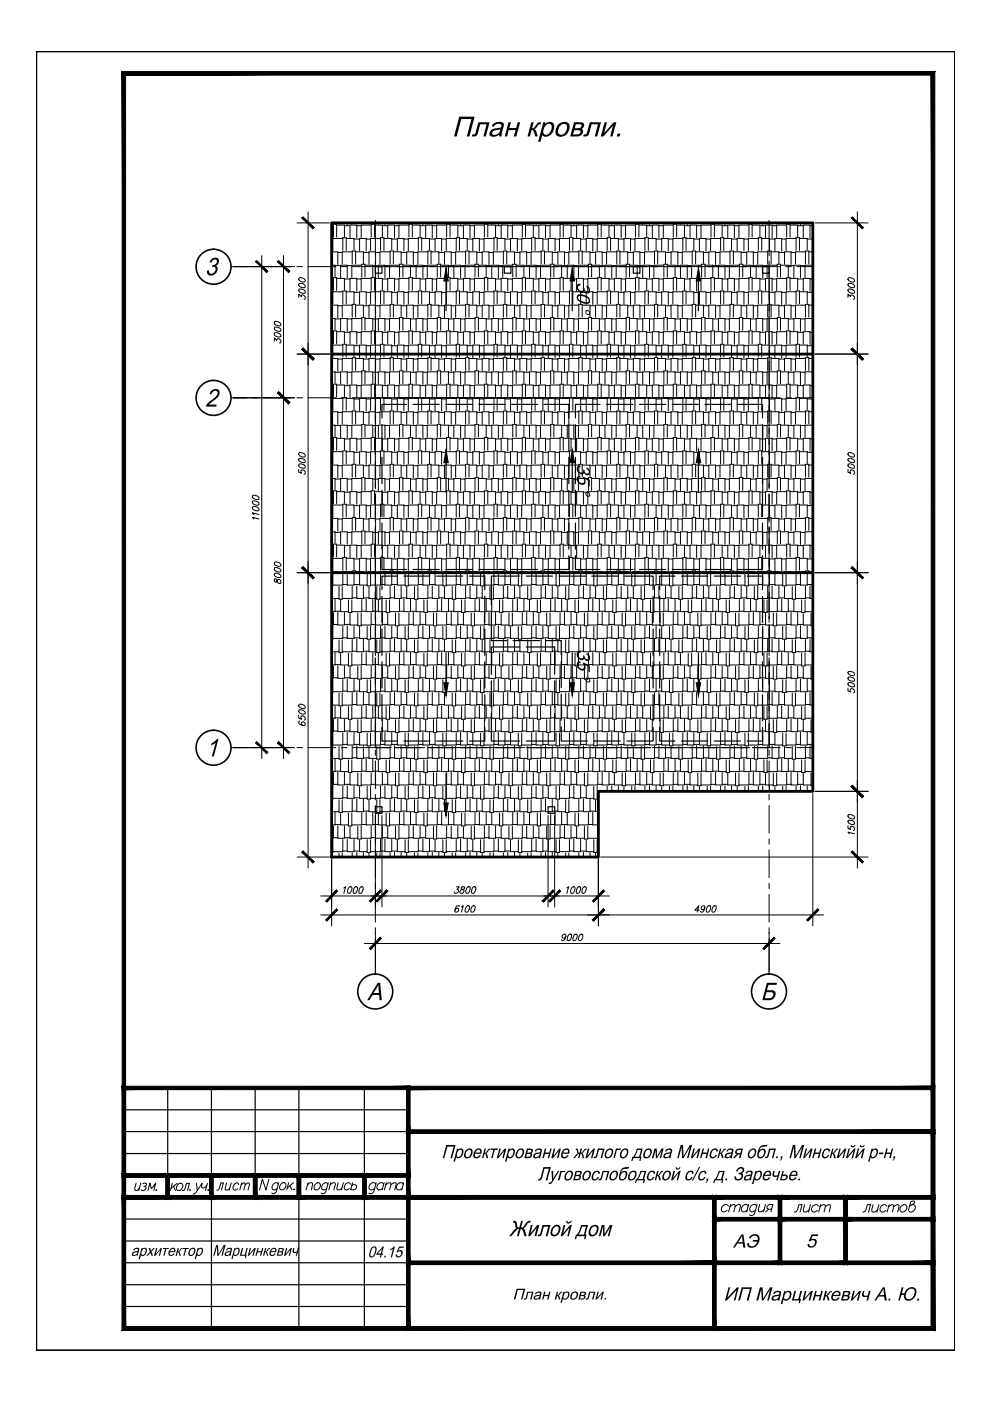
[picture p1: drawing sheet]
<svg xmlns="http://www.w3.org/2000/svg" width="210mm" height="297mm" viewBox="0 0 210 297" stroke-linecap="round" stroke-linejoin="round" font-family="sans-serif">
<!-- layer: 0 -->
<g fill="none" stroke="#000" stroke-width=".25">
<path d="M7.7 10.9h.1M7.7 10.9h194.7v275.4h-194.7zM7.7 10.9h194.7M7.7 10.9v275.4M202.4 10.9h.1M202.4 10.9v275.4M26.3 235.3h60.2M26.3 239.9h60.2M35.6 230.6v18.6M44.8 230.6v51.1M54.1 230.6v18.6M63.4 230.6v51.1"/>
<path d="M77.3 230.6v51.1M26.3 244.6h60.2M26.3 258.5h60.2M26.3 263.1h60.2M26.3 267.7h60.2M26.3 272.4h60.2M26.3 277h60.2M7.7 286.3h.1M7.7 286.3h194.7M202.4 286.3h.1"/>
</g>
<g fill="#000">
<path d="M97.4 24.7h3.2l-1.1 4.2h-.5l.9-3.7h-2.1l-1 3.7h-.5zM101.4 25.9h2.4l-.8 3h-.5l.7-2.6h-1.4l-.6 2.2-.5 .4h-.7l.2-.4 .6-.1zM107.8 25.9h.5l-.3 1.2h1.4l.4-1.2h.5l-.8 3h-.6l.4-1.3h-1.4l-.4 1.3h-.5zM112.6 25.9h.6l-.4 1.3 .4-.1 1-1.1 .6-.1-.2 .4a1.57 1.57 0 0 0-1.1 .9l-.2 .2 .4 .3 .3 1.2h-.5l-.3-1-.3-.4h-.2l-.3 1.4h-.6zM125.1 25.9h2.3l-.8 3h-.5l.7-2.6h-1.4l-.6 2.3-.5 .3h-.6l.1-.4 .6-.1zM128.2 25.9h.5l-.6 2.3 2-2.3h.6l-.8 3h-.5l.6-2.3-2.1 2.3h-.5zM130.9 28.3h.6l-.1 .6h-.6zM94.6 242.8h2l-.8 2.7h-.3l.7-2.4h-1.3l-.7 2.4h-.3zM102.7 243.5h.3l-.2 .9h.2l.6-.8 .4-.1-.1 .3-.3 .1-.2 .3a.31 .31 0 0 0-.2 .2 .31 .31 0 0 0 .1 .3l.2 .8h-.3l-.4-.9-.3 .9h-.3zM104.1 243.5h1.5l-.1 .3h-.6l-.5 1.7h-.3l.5-1.7h-.6zM105.9 243.5h.3l-.5 1.6 1.3-1.6h.4l-.6 2h-.3l.4-1.5-1.2 1.5h-.4zM108.8 258.8l.6 .2 .2 .8a.39 .39 0 0 0 .5 .5l.4-1.5h.4l-.4 1.5 .4-.1 1-1.3 .6-.1-.1 .4a1.68 1.68 0 0 0-1.2 1.1l-.2 .1 .3 .5 .4 1.2h-.5l-.3-1.1-.3-.4h-.2l-.4 1.5h-.4l.4-1.5-.5 .1-1.1 1.4h-.5l1.3-1.5a.21 .21 0 0 0 .2-.1 .21 .21 0 0 0-.1-.3l-.1-.4a.4 .4 0 0 0-.3-.6h-.2z"/>
<path d="M112.6 259.7h.3l-.4 1.8 1.4-1.8h.4l-.6 2.4h-.4l.5-1.8-1.4 1.8h-.4zM115 259.7h1.7l-.6 2.4h-.4l.5-2h-.9l-.4 1.7-.3 .3h-.6l.1-.3 .4-.1zM115.2 247.5h1.6l-.8 2.7h-.3l.7-2.4h-1l-.5 2.2-.4 .3h-.4l.1-.3 .4-.2zM115.5 243.5h.3l-.2 .9h.9l.2-.9h.3l-.6 2h-.3l.3-.8h-.9l-.2 .8h-.3zM116.9 248.3h.4v1.6l1-1.6h.3l-1.5 2.5-.3 .2-.5 .1 .1-.4h.4l.3-.4zM117.4 243.5h.3l-.4 1.6 1.3-1.6h.3l-.5 2h-.3l.4-1.5-1.3 1.5h-.3zM118.8 248.3h1.1l-.1 .2h-.7l-.5 1.7h-.3zM122.1 243.5a.42 .42 0 0 1 .5 .2 .42 .42 0 0 1 0 .5l.3 .2 .2-.9h.3l-.2 .9h.2l.6-.8 .4-.1-.1 .3h-.2l-.3 .4a.29 .29 0 0 0-.3 .3 .29 .29 0 0 0 .2 .3l.2 .7h-.3l-.4-.9-.3 .9h-.3l.2-.9-.2 .1-.7 .8h-.4l.6-.7 .5-.3-.2-.1-.1-.5-.3-.1zM124.6 243.5h.4l-.5 1.6 1.3-1.6h.4l-.6 2h-.3l.4-1.5-1.2 1.5h-.4zM125.9 248.5l.5-.3h.4l.4 .4v.2l-.4 .1a.45 .45 0 0 0-.4-.4 .45 .45 0 0 0-.5 .4l-.1 .8a.48 .48 0 0 0 .5 .3 .48 .48 0 0 0 .4-.5l.3 .1-.5 .6-.7 .1-.2-.2-.2-.7zM126.7 243.5h1.5l-.6 2h-.3l.5-1.7h-.8l-.4 1.5-.3 .2h-.4v-.2l.4-.1zM127.6 259.7h.5l.1 1.9 1.1-1.9h.5l-.6 2.4h-.3l.5-1.9-1.2 1.9h-.3l-.1-2-.5 2h-.3z"/>
<path d="M127.8 248.3h1.4l-.5 1.9h-.3l.4-1.7h-.8l-.4 1.6-.3 .1h-.4l.1-.2 .3-.2zM130.6 243.5h1v.3h-.8l-.5 1.7h-.3zM137.5 248.6l.3-.3 .8-.1 .3 .4v.2l-.3 .1a.47 .47 0 0 0-.5-.4 .47 .47 0 0 0-.5 .5l-.1 .6a.45 .45 0 0 0 .4 .4 .45 .45 0 0 0 .5-.4h.3l-.6 .6-.6 .1-.3-.2v-.7zM138.8 243.5h.4l.1 1.7 1-1.7h.4l-.5 2h-.3l.4-1.6-1 1.6h-.2l-.1-1.6-.4 1.6h-.4zM139.3 248.3h.4l-.3 .8h.2l.7-.8h.3l-.1 .2-.2 .1-.6 .6 .2 .2 .2 .8h-.3l-.4-.9-.3 .9h-.3zM144.3 242.8h.5l.1 2.4 1.4-2.4h.4l-.7 2.7h-.3l.6-2.3-1.4 2.3h-.3l-.1-2.3-.6 2.3h-.3zM145.6 248.6l.3-.3 .6-.1 .4 .1 .1 .2v.3l-.3 .1-.1-.4-.5 .1-.3 .2-.2 .9a.48 .48 0 0 0 .6 .3 .48 .48 0 0 0 .4-.5l.3 .1-.4 .5-.4 .2-.5-.1-.3-.2v-.4zM148.2 247.4h.3l-1.6 2.9h-.2zM147 243.5h.3l-.4 1.6 1.3-1.6h.3l-.5 2h-.3l.3-1.5-1.2 1.5h-.3zM149 243.5h.3l-.2 .9h.8l.2-.9h.3l-.5 2h-.3l.2-.8h-.8l-.3 .8h-.3zM148.4 248.6l.8-.4 .5 .3v.3l-.3 .1v-.3l-.4-.1-.5 .4-.2 .6 .2 .5h.4l.4-.5 .3 .1-.3 .4-.5 .3-.5-.1-.3-.3 .1-.7zM149.9 249.9h.3l-.2 .6-.4 .3 .3-.5-.2-.1z"/>
<path d="M150.8 243.9l.6-.4h.5l.3 .4v.2l-.3 .1a.49 .49 0 0 0-.6-.4 .49 .49 0 0 0-.4 .6l-.1 .7 .2 .2h.4l.3-.5 .3 .1-.5 .6-.6 .1-.4-.3v-.7zM152.7 243.5h.3l-.3 .9h.3l.5-.8 .4-.1-.1 .3-.3 .1-.2 .3a.31 .31 0 0 0-.2 .2 .31 .31 0 0 0 .1 .3l.2 .8h-.3l-.4-.9-.3 .9h-.3zM153.8 249.9h.4l-.1 .3h-.3zM156.3 247.8l.5-.3h.6l.4 .2v.5l-.5 .6 .3 .3-.2 .8-.5 .3-.7 .1-.4-.3-.1-.5 .3-.1 .1 .4 .3 .2 .5-.1 .3-.6-.1-.3h-.5l.1-.4h.3l.4-.3a.47 .47 0 0 0-.4-.6 .47 .47 0 0 0-.5 .4l-.1 .3-.4-.1zM163.1 243.5h1.4l-.5 2h-.3l.4-1.7h-.8l-.4 1.5-.3 .2h-.4l.1-.2 .3-.1zM164 248.3h.3l-.1 .4a.43 .43 0 0 0 .1 .6 .43 .43 0 0 0 .6-.2l.2-.8h.3l-.5 1.9h-.3l.2-.8-.8 .1-.2-.3zM164.6 245.2h.4l-.2 .3h-.3zM165.6 245.2h.3l-.2 .6-.3 .3 .3-.5-.2-.1zM168.1 242.8h.5l.1 2.4 1.4-2.4h.4l-.7 2.7h-.3l.6-2.3-1.4 2.3h-.3l-.1-2.3-.6 2.3h-.3zM169.3 249.9h.4l-.1 .3h-.4zM170.8 243.5h.3l-.4 1.6 1.3-1.6h.3l-.6 2h-.2l.3-1.5-1.2 1.5h-.3zM172.8 243.5h.3l-.3 .9h.9l.2-.9h.3l-.5 2h-.3l.2-.8h-.8l-.3 .8h-.3z"/>
<path d="M174.6 243.9l.6-.4h.5l.3 .4v.2l-.3 .1a.49 .49 0 0 0-.6-.4 .49 .49 0 0 0-.4 .6l-.1 .7 .2 .2h.4l.3-.5 .3 .1-.5 .6-.6 .1-.4-.3v-.7zM176.4 243.5h.3l-.2 .9h.2l.6-.8 .4-.1-.1 .3-.3 .1-.2 .3a.31 .31 0 0 0-.2 .2 .31 .31 0 0 0 .1 .3l.2 .8h-.3l-.4-.9-.3 .9h-.3zM178 243.5h.3l-.5 1.6 1.3-1.6h.4l-.6 2h-.3l.4-1.5-1.2 1.5h-.4zM186.4 244.4h.9l-.1 .3h-.9zM187.9 243.5h.3l-.2 .9h.8l.3-.9h.3l-.6 2h-.3l.3-.8h-.9l-.2 .8h-.3zM189.5 245.2h.3l-.1 .6-.4 .3-.1-.1 .4-.5h-.2zM31.5 264.6h.3l.2 .6 .6-.6h.3l-.8 .8 .3 .8h-.3l-.2-.6-.6 .6h-.3l.8-.8zM33.1 264.6h.3l-.4 1.3 1.1-1.3h.2l-.4 1.6h-.2l.3-1.2-1.1 1.2h-.3zM34.6 264.6h1.2v.2h-.5l-.4 1.4h-.3l.4-1.4h-.5zM37.7 264.6h.2l-.1 .7 .6-.7h.3l-.7 .8 .4 .8h-.3l-.3-.7-.3 .7h-.3zM38.8 264.6h1.2v.2h-.5l-.4 1.4h-.2l.3-1.4h-.4zM45.8 264h.4l.1 2 1.2-2h.3l-.6 2.2h-.3l.6-1.9-1.2 1.9h-.2l-.1-1.9-.5 1.9h-.3z"/>
<path d="M51.3 264.6h.3l-.4 1.4h.7l.4-1.4h.2l-.4 2.2h-.2l.1-.6h-1.2zM53 264.6h.2l-.3 1.3 1-1.3h.3l-.4 1.6h-.3l.3-1.2-1 1.2h-.3zM54.6 264.6h.3l-.2 .7h.7l.2-.7h.2l-.4 1.6h-.3l.2-.7h-.7l-.2 .7h-.3zM56.2 264.6h.3l-.2 .7 .3-.1 .3-.5 .4-.1-.8 .8 .2 .2 .2 .6h-.3l-.3-.7-.3 .7h-.2zM60.7 264.6h.2l-.3 1.3 1-1.3h.3l-.4 1.6h-.3l.4-1.2-1.1 1.2h-.3zM62.2 264.6h.2v.3a.37 .37 0 0 0 .1 .5 .37 .37 0 0 0 .4 0l.3-.8h.2l-.5 1.6h-.2l.2-.6-.7 .1-.1-.2zM81.5 266.2h.3l-.1 .4h-.3zM82.8 264.8l.7-.5h.2l-.6 2.3h-.3l.5-1.8-.6 .3zM84.6 264.3h1v.3h-.8l-.3 .6 .3-.2 .4 .1 .2 .6-.3 .6-.4 .3-.7-.1-.1-.5h.3a.4 .4 0 0 0 .4 .4 .4 .4 0 0 0 .4-.4l.1-.4a.4 .4 0 0 0-.4-.3 .4 .4 0 0 0-.4 .2h-.2zM109.6 273.2h1.8l-.7 2.3h-.3l.6-2h-1.2l-.5 2h-.4zM111.8 273.9h1.3l-.4 1.6h-.3l.4-1.4h-.8l-.3 1.3-.3 .2-.4-.1 .1-.2 .4-.1zM115.4 273.9h.3l-.3 .6h.8l.3-.6h.2l-.4 1.6h-.3l.2-.7h-.8l-.2 .7h-.3z"/>
<path d="M118.1 273.9h.2l-.1 .7 .2-.1 .4-.5 .4-.1v.2h-.3l-.5 .6 .4 .8h-.3l-.3-.7-.3 .7h-.3zM124.9 273.9h1.3l-.4 1.6h-.3l.4-1.4h-.8l-.3 1.3-.3 .2-.3-.1v-.2l.4-.1zM126.7 273.9h.3l-.4 1.2 1.2-1.2h.3l-.5 1.6h-.3l.4-1.3-1.2 1.3h-.3zM128.2 275.2h.3l-.1 .3h-.3zM154.5 272.9h.3l-.6 2.2 2.1-2.2h.3l-.7 2.8h-.3l.6-2.2-2.1 2.2h-.4zM157.3 272.9h2.1l-.7 2.8h-.4l.7-2.4h-1.5l-.6 2.4h-.4zM159 262.1l.5-.3 .9-.1 .6 .5 .1 .5-.2 .7-.3 .5-.6 .5-.4 .2-.8-.1-.3-.5-.1-.4 .4-.1v.4l.3 .3h.8l.4-.4 .3-.6h-1v-.3h1.1v-.5l-.4-.4h-.6l-.6 .6-.3-.1zM161.1 272.9h.6l.1 2.5 1.5-2.5h.5l-.8 2.8h-.3l.6-2.3-1.5 2.3h-.3l-.1-2.3-.7 2.3h-.3zM168.4 273.7h.4l-.5 1.7h.9l.5-1.7h.4l-.5 1.7h.2l-.2 .9h-.3l.2-.6h-1.6zM170.6 273.7h.4l-.4 1.6 1.4-1.6h.3l-.5 2h-.3l.3-1.5-1.3 1.5h-.4zM172.1 261.7h1.4l-.1 .4h-1.1l-.3 .7 .3-.1h.6l.2 .3v.6l-.2 .4-.7 .5h-.5l-.4-.2-.1-.5 .4-.1a.53 .53 0 0 0 .5 .6 .53 .53 0 0 0 .6-.5l.1-.3-.1-.5-.6-.1-.3 .3h-.3zM172.8 273.7h.4l-.3 .8h1l.2-.8h.4l-.6 2h-.3l.2-.9h-.9l-.3 .9h-.3z"/>
<path d="M175 273.7h.3l-.2 .9 .3-.1 .5-.7 .5-.1-.1 .3h-.2l-.5 .5a.17 .17 0 0 0-.2 .2 .17 .17 0 0 0 .2 .2l.3 .8h-.3l-.5-.9-.3 .9h-.3zM180.9 273.7h.3l-.4 1.6 1.4-1.6h.3l-.5 2h-.3l.4-1.5-1.4 1.5h-.3zM183 273.7h.3l-.1 .5a.46 .46 0 0 0 .2 .6 .46 .46 0 0 0 .6-.2l.2-.9h.4l-.5 2h-.4l.2-.8-.8 .1-.3-.2zM188.4 275.4h.4l-.1 .3h-.4zM194.5 275.4h.4l-.1 .3h-.4z"/>
<path d="M104.6 26.3l.9-.5 .9 .1 .4 .2v.5l-.4 1.7v.6h-.6v-.4l-1.1 .5-.7-.2-.2-.5 .3-.6 .6-.4 .8-.2a.55 .55 0 0 0 .6-.1 .55 .55 0 0 0 .2-.5l-.3-.2h-.5l-.5 .2-.3 .4-.4-.1zM104.6 27.8a.5 .5 0 0 0-.1 .7 .5 .5 0 0 0 .7 0l.7-.4 .2-.7z"/>
<path d="M115.2 25.9h.5l-.1 .4 .8-.5 .8 .2 .3 .6-.1 .8-.6 1.1-.6 .4-.6 .1-.6-.4-.4 1.5h-.5zM115.9 26.4l-.4 .5-.3 .6v.8a.94 .94 0 0 0 1.1 .2 .94 .94 0 0 0 .5-.9l.2-.9a.66 .66 0 0 0-1.1-.3z"/>
<path d="M118.3 26.5l.4-.4 .7-.3 .7 .1 .5 .3 .2 .4-.1 .7-.2 .7-.5 .6-1 .4-.6-.1-.4-.2-.2-.9zM119 26.4l-.4 .5-.3 .7 .1 .7 .5 .3 .5-.1 .4-.3 .4-1v-.5l-.3-.4h-.5z"/>
<path d="M121.7 25.9h1.7l.3 .2a.8 .8 0 0 1-.4 1.3 .83 .83 0 0 1 .2 .9 .83 .83 0 0 1-.7 .5l-1.9 .1zM122.1 26.3l-.2 .9h.7a.5 .5 0 0 0 .6-.2 .5 .5 0 0 0-.1-.6zM121.8 27.6l-.3 .9h1.1a.46 .46 0 0 0 .5-.6 .46 .46 0 0 0-.7-.3z"/>
<path d="M96.9 243.5h.3l-.1 .3 .6-.3 .4 .1 .2 .3-.1 .6-.3 .7-.4 .3-.6 .1-.2-.3-.3 1h-.3zM97.4 243.8l-.5 .7v.8h.5l.3-.3 .2-.9a.33 .33 0 0 0-.2-.3 .33 .33 0 0 0-.3 0z"/>
<path d="M98.7 243.9l.8-.4 .4 .1 .3 .3-.2 1.1-.6 .5-.6 .1-.4-.3v-.5zM99.2 243.9l-.5 .8 .1 .5 .3 .1 .6-.3 .2-.8-.1-.3z"/>
<path d="M100.7 243.9l.8-.4 .4 .1 .2 .3v.7l-1.4 .1 .1 .5 .2 .1 .4-.1 .2-.3 .4 .1-.7 .5-.5 .1-.4-.3-.1-.5zM101.1 243.9l-.3 .5h1l-.1-.6z"/>
<path d="M107.8 243.5h.3l-.1 .3 .6-.3 .4 .1 .2 .3-.1 .6-.3 .7-.3 .3-.6 .1-.2-.3-.3 1h-.3zM108.3 243.8l-.5 .7 .1 .8h.4l.3-.3 .2-.9a.33 .33 0 0 0-.1-.3 .33 .33 0 0 0-.4 0z"/>
<path d="M109.6 243.9l.8-.4 .5 .1 .2 .3-.2 1.1-.6 .5-.6 .1-.4-.3v-.5zM110.1 243.9l-.5 .8 .1 .5 .3 .1 .6-.3 .2-.8-.1-.3z"/>
<path d="M111.7 243.5l1.2 .1 .1 .2-.1 .5a.24 .24 0 0 0-.2 .2 .24 .24 0 0 0 .1 .2v.4l-.4 .4h-1.2zM111.9 243.8l-.1 .6h.5a.29 .29 0 0 0 .3-.3 .29 .29 0 0 0-.3-.3zM111.7 244.7l-.2 .6h.6a.32 .32 0 0 0 .4-.3 .32 .32 0 0 0-.4-.3z"/>
<path d="M113.5 243.9l.4-.3 .5-.1 .5 .2v.4l-.3 1.4h-.3v-.2l-.6 .3-.5-.1-.2-.2 .2-.5 .4-.4h.6a.34 .34 0 0 0 .3-.5 .34 .34 0 0 0-.5-.1l-.3 .4-.3-.1zM113.6 244.7a.35 .35 0 0 0-.1 .6 .35 .35 0 0 0 .5-.1l.5-.7z"/>
<path d="M119.5 259.7h.4l-.5 1.8 1.5-1.8h.3l-.6 2.4h-.3l.4-1.8-1.4 1.8h-.4zM120.1 258.8h.2a.34 .34 0 0 0 .4 .3 .34 .34 0 0 0 .3-.3h.2v.3l-.6 .3a.44 .44 0 0 1-.5-.6z"/>
<path d="M120 248.6l.9-.4 .3 .1 .3 .3-.1 .9-.2 .4-.5 .3h-.7l-.3-.3v-.7zM120.3 248.7l-.3 .9a.56 .56 0 0 0 .6 .4 .56 .56 0 0 0 .5-.6l.1-.4a.46 .46 0 0 0-.3-.5 .46 .46 0 0 0-.6 .2z"/>
<path d="M119.3 243.9l.8-.4 .4 .1 .2 .3v.7h-1.4v.5l.2 .2h.5l.3-.4 .3 .1-.6 .5-.6 .1-.4-.3v-.6zM119.5 244l-.1 .4h1v-.2a.47 .47 0 0 0-.3-.4 .47 .47 0 0 0-.6 .2z"/>
<path d="M122 248.3h1a.5 .5 0 0 1 .3 .4 .5 .5 0 0 1-.3 .5l.2 .4-.3 .5-.3 .1h-1.1zM122.3 248.5l-.2 .6h.6a.29 .29 0 0 0 .3-.3 .29 .29 0 0 0-.4-.3zM122 249.4l-.1 .6h.5a.32 .32 0 0 0 .5-.3 .32 .32 0 0 0-.5-.3z"/>
<path d="M123.2 259.7h1.5l-.6 2.1h.3l-.3 .9h-.3l.2-.6h-1.7l-.2 .6h-.3l.3-.9 .3-.2 .4-.5zM123.4 260.1l-.3 1-.5 .7h1.2l.4-1.7z"/>
<path d="M123.8 248.6l.4-.3 .5-.1 .3 .1 .3 .3-.2 1-.6 .6h-.7l-.3-.3v-.7zM124.2 248.6l-.3 .4-.1 .7a.63 .63 0 0 0 .7 .2 .63 .63 0 0 0 .4-.7l.1-.4-.2-.3h-.3z"/>
<path d="M128.5 244l.8-.5 .7 .3v.8l-.6 .8-.8 .2-.3-.3-.1-.5zM129 243.9l-.3 .4-.2 .7a.55 .55 0 0 0 .7 .3 .55 .55 0 0 0 .4-.6l.1-.4-.1-.4-.1-.1z"/>
<path d="M129.7 248.5l.7-.3 .4 .1 .2 .3-.1 1-.7 .6-.6 .1-.4-.3 .1-.9zM130 248.6l-.5 .8v.4l.3 .2 .5-.2 .4-.6v-.5l-.2-.2z"/>
<path d="M131.9 243.8l.8-.3 .5 .4v.5l-.2 .6-.7 .6-.6-.1-.3-.4 .1-.8zM132.2 243.9l-.5 .8 .1 .5 .3 .1 .6-.3 .2-.7-.1-.5z"/>
<path d="M131.8 247.8l.6-.3 1-.1-.3 .4-1 .1-.4 .5v.2l.5-.3h.4l.4 .4-.2 1-.7 .6-.6-.1-.3-.3 .2-1.1zM132 248.6l-.4 .5v.6a.55 .55 0 0 0 .6 .3 .55 .55 0 0 0 .4-.6l.1-.4a.41 .41 0 0 0-.2-.5 .41 .41 0 0 0-.5 .1z"/>
<path d="M133.4 248.7l.5-.4 .4-.1 .4 .1 .3 .3-.2 .9-.2 .4-.4 .3-.6 .1-.4-.3v-.7zM133.9 248.6l-.3 .4-.1 .7a.55 .55 0 0 0 .6 .3 .55 .55 0 0 0 .4-.6l.2-.4-.1-.4-.4-.1z"/>
<path d="M135 243.5h1.3l-.5 1.8h.2l-.2 .8h-.2l.1-.6h-1.4l-.2 .6h-.2l.2-.8h.2l.3-.5zM135.2 243.8l-.7 1.5h1l.4-1.5z"/>
<path d="M135.8 248.3h1.2l-.4 1.7h.2l-.2 .8h-.3l.1-.6h-1.4l-.1 .6h-.3l.2-.8h.2l.3-.5zM136 248.5l-.7 1.5h1l.4-1.5z"/>
<path d="M136.8 243.8l.8-.3 .6 .4-.2 1-.2 .4-.6 .3h-.4l-.4-.4v-.7zM137.1 243.9l-.3 .5-.1 .6a.59 .59 0 0 0 .7 .2 .59 .59 0 0 0 .4-.6v-.7l-.2-.1z"/>
<path d="M140.8 248.5l.8-.3 .4 .1 .2 .3-.1 1-.4 .5-.4 .2-.7-.1-.2-.3 .1-.7zM141.1 248.6l-.3 .8v.4l.3 .2 .6-.3 .2-.6v-.4l-.2-.2z"/>
<path d="M141.1 243.9l.4-.3 .5-.1 .4 .1 .1 .4-.3 1.5h-.3v-.2l-.5 .3-.6-.1-.2-.2 .2-.5 .4-.4h.6a.34 .34 0 0 0 .3-.5 .34 .34 0 0 0-.5-.1l-.3 .4-.3-.1zM141.2 244.7v.1a.33 .33 0 0 0-.1 .5 .33 .33 0 0 0 .5 0l.3-.2 .2-.6z"/>
<path d="M142.8 248.3h.3l-.4 1.5 1.3-1.5h.3l-.5 1.9h-.3l.3-1.5-1.2 1.5h-.3zM143.3 247.5h.2a.28 .28 0 0 0 .3 .3 .28 .28 0 0 0 .3-.3l.2 .1-.5 .4-.4-.1z"/>
<path d="M152.4 248.3h1.3l-.5 1.7h.2l-.2 .8h-.3l.2-.6h-1.5l-.1 .6h-.3l.3-.8 .4-.4zM152.6 248.5l-.7 1.5h1l.4-1.5z"/>
<path d="M154.1 243.9l.8-.4 .4 .1 .2 .2-.3 1.7h-.3v-.2l-.6 .3-.5-.1-.2-.2 .2-.5 .4-.4h.6a.34 .34 0 0 0 .3-.5 .34 .34 0 0 0-.5-.1l-.3 .4-.3-.1zM154.2 244.7v.1a.33 .33 0 0 0-.1 .5 .33 .33 0 0 0 .5 0l.3-.2 .2-.6z"/>
<path d="M156 243.9l.4-.3 1.1-.1-.5 2h-.3l.2-.7h-.5l-.6 .7h-.4l.9-.8a.54 .54 0 0 1-.3-.8zM156.3 243.9a.33 .33 0 0 0-.1 .4 .33 .33 0 0 0 .4 .2h.4l.1-.7z"/>
<path d="M159 243.8l.8-.3 .4 .1 .2 .4-.3 1-.7 .6-.6-.1-.3-.3 .1-.7zM159.3 243.9l-.4 .7v.5l.1 .2h.4l.3-.2 .3-.8a.44 .44 0 0 0-.2-.5 .44 .44 0 0 0-.5 .1z"/>
<path d="M158.2 248.5l.5-.3 .6 .1a.42 .42 0 0 1 .2 .6l-.2 1.3h-.3v-.2l-.4 .2-.4 .1a.58 .58 0 0 1-.5-.7 .58 .58 0 0 1 .7-.5h.4a.35 .35 0 0 0 .4-.2 .35 .35 0 0 0-.1-.5 .35 .35 0 0 0-.5 .2l-.3 .2h-.3zM158.2 249.5a.36 .36 0 0 0 .1 .5 .36 .36 0 0 0 .5-.1l.2-.2a.22 .22 0 0 0 .1-.4 .22 .22 0 0 0-.3 .1z"/>
<path d="M160.2 248.3h.3l-.1 .2 .4-.3 .5 .1 .2 .3v.7l-.6 .9-.6 .1-.3-.3-.2 1h-.4zM160.7 248.5l-.4 .5-.2 .7a.38 .38 0 0 0 .3 .3 .38 .38 0 0 0 .5-.2l.2-.3 .1-.7-.2-.3z"/>
<path d="M161.1 243.1l.6-.3 1-.1-.2 .4h-.9l-.4 .4-.2 .4 .7-.4 .4 .1 .2 .4-.2 1-.7 .6-.6-.1-.3-.5 .2-1.1zM161.3 243.9l-.4 .8v.3l.2 .3h.4l.3-.3 .2-.8a.41 .41 0 0 0-.2-.4 .41 .41 0 0 0-.5 .1z"/>
<path d="M162.1 248.6l.8-.4 .5 .3v.8h-1.3v.5l.3 .2 .6-.4 .3 .1-.6 .5-.6 .1-.4-.4 .1-.7zM162.4 248.6l-.3 .5 1.1-.1a.43 .43 0 0 0-.3-.5 .43 .43 0 0 0-.5 .1z"/>
<path d="M165.9 248.3h.3l-.2 .7 .8 .1 .2 .3v.3l-.6 .5h-1zM165.9 249.3l-.2 .7h.5a.34 .34 0 0 0 .5-.3 .34 .34 0 0 0-.4-.4z"/>
<path d="M167.7 248.6l.4-.3 .6-.1 .4 .4v.5l-.1 .2h-1.4v.2a.49 .49 0 0 0 .5 .5 .49 .49 0 0 0 .5-.4l.3 .1-.6 .5-.6 .1-.3-.2-.1-.7zM168 248.6l-.3 .5 1-.1a.43 .43 0 0 0-.2-.5 .43 .43 0 0 0-.5 .1z"/>
<path d="M179.9 243.5h.3l-.4 1.6 1.3-1.6h.3l-.6 2h-.2l.4-1.5-1.3 1.5h-.3zM180.4 242.8h.2a.3 .3 0 0 0 .3 .2 .3 .3 0 0 0 .3-.2h.2l-.1 .2-.5 .3a.39 .39 0 0 1-.4-.5z"/>
<path d="M181.9 243.5h.3l-.4 1.6 1.2-1.6h.3l-.5 2h-.3l.4-1.5-1.2 1.5h-.4zM182.3 242.8h.2l.3 .2 .3-.2h.2l-.2 .3-.5 .2-.2-.2z"/>
<path d="M184.8 243.5h.3l-.1 .3 .4-.3 .5 .1 .3 .5-.1 .5-.4 .7-.4 .2-.4 .1-.3-.3-.2 1h-.3zM185.2 243.9l-.3 .4-.2 .6a.49 .49 0 0 0 .6 .4 .49 .49 0 0 0 .4-.6l.1-.7a.37 .37 0 0 0-.6-.1z"/>
<path d="M28.4 264.8l.6-.2a.39 .39 0 0 1 .5 .1 .39 .39 0 0 1 0 .5l-.2 1h-.3v-.1l-.4 .2-.5-.1-.2-.2 .2-.4 .2-.2 .5-.1a.3 .3 0 0 0 .4-.2 .3 .3 0 0 0-.1-.4 .3 .3 0 0 0-.4 .2l-.2 .2h-.3zM28.4 265.6a.3 .3 0 0 0-.1 .5 .3 .3 0 0 0 .5-.1l.2-.2a.18 .18 0 0 0 .1-.3 .18 .18 0 0 0-.3 0z"/>
<path d="M30 264.6h.3l-.1 .2 .4-.2h.3l.3 .3-.1 .5-.6 .8-.4 .1-.2-.2-.2 .8h-.3zM30.4 264.9l-.4 .7v.3l.2 .2 .5-.3 .2-.5-.1-.5z"/>
<path d="M36 264.9l.5-.3h.4l.3 .2-.1 .7h-1.1v.4l.2 .2 .4-.1 .2-.3 .2 .1-.5 .5-.6-.1-.2-.2v-.6zM36.3 264.9l-.2 .4h.8a.36 .36 0 0 0-.1-.5 .36 .36 0 0 0-.5 .1z"/>
<path d="M40.2 264.9l.5-.3h.4l.3 .2-.1 .9-.6 .6h-.5l-.2-.2-.1-.5zM40.6 264.9l-.3 .3-.1 .6a.49 .49 0 0 0 .6 .2 .49 .49 0 0 0 .3-.5v-.6l-.2-.1z"/>
<path d="M41.9 264.6h.3l-.1 .2 .4-.2h.3l.3 .3-.1 .5-.6 .8-.4 .1-.2-.2-.3 .8h-.2zM42.2 264.9l-.3 .7v.3l.2 .2 .4-.2 .3-.7-.1-.4z"/>
<path d="M48 264.9l.5-.3h.4l.3 .2-.3 1.4h-.3v-.1l-.5 .2a.49 .49 0 0 1-.5-.5 .49 .49 0 0 1 .6-.5h.2a.31 .31 0 0 0 .5-.1 .31 .31 0 0 0-.1-.4 .31 .31 0 0 0-.5 .1l-.2 .2h-.2zM48 265.6v.1a.33 .33 0 0 0 .2 .4 .33 .33 0 0 0 .4-.3h.1a.21 .21 0 0 0 .1-.4 .21 .21 0 0 0-.4 .1z"/>
<path d="M49.7 264.6h.2v.2l.3-.2h.5l.1 .4v.5l-.3 .5-.4 .3h-.4l-.2-.2-.2 .8h-.2zM50 264.9l-.3 .7a.39 .39 0 0 0 .3 .5 .39 .39 0 0 0 .4-.4l.1-.6a.3 .3 0 0 0-.1-.3 .3 .3 0 0 0-.4 .1z"/>
<path d="M57.5 264.8l.8-.2 .3 .2-.1 .7h-1.1v.4l.2 .2 .4-.1 .2-.3 .3 .1-.6 .5-.5-.1-.3-.3 .1-.6zM57.8 264.9l-.3 .4h.8a.35 .35 0 0 0-.1-.5 .35 .35 0 0 0-.4 .1z"/>
<path d="M59.1 264.6h.8a.41 .41 0 0 1 .3 .4 .41 .41 0 0 1-.3 .4l.1 .4-.2 .4h-1.1zM59.3 264.8l-.1 .5h.3a.26 .26 0 0 0 .4-.2 .26 .26 0 0 0-.3-.3zM59.1 265.5l-.1 .5h.6a.24 .24 0 0 0 .2-.4 .24 .24 0 0 0-.4-.1z"/>
<path d="M78.7 264.7l.5-.4h.5l.1 .3-.2 1.4-.4 .5-.4 .1-.4-.1-.1-.3zM79 264.6l-.3 .6-.1 .7a.38 .38 0 0 0 .3 .5 .38 .38 0 0 0 .4-.4l.3-1-.1-.3a.28 .28 0 0 0-.2-.2 .28 .28 0 0 0-.3 .1z"/>
<path d="M81.2 264.3h.2l-.4 1.4h.3l-.1 .3h-.3l-.1 .6h-.3l.2-.6h-.9v-.3zM81 264.7l-.9 1h.6z"/>
<path d="M113.5 274.1l.9-.3a.41 .41 0 0 1 .4 .2 .41 .41 0 0 1 0 .5l-.2 1h-.3v-.1l-.5 .2-.6-.1-.1-.4 .2-.3 .8-.3a.29 .29 0 0 0 .4-.1 .29 .29 0 0 0-.1-.4 .29 .29 0 0 0-.4 .1l-.3 .3-.3-.1zM113.6 274.9a.29 .29 0 0 0 0 .5 .29 .29 0 0 0 .4-.1l.3-.2a.19 .19 0 0 0 .1-.3 .19 .19 0 0 0-.3 0z"/>
<path d="M117.1 260.2l.8-.5 .6 .1 .3 .4-.1 1.1-.7 .7-.7 .1-.5-.4-.1-.5zM117.6 260.2l-.5 1v.4l.3 .2h.3l.5-.3 .3-1-.3-.5z"/>
<path d="M119.5 273.9h.2v.2l.4-.3 .5 .1 .1 .2v.7l-.6 .7-.6 .1-.2-.2-.2 .8h-.3zM119.8 274.1l-.3 .7v.3l.2 .3 .5-.3 .2-.7a.37 .37 0 0 0-.6-.3z"/>
<path d="M121.2 274.2l.6-.4h.4l.3 .3 .1 .5-.5 .8-.3 .2h-.6l-.2-.2-.1-.6zM121.5 274.2l-.3 .7a.45 .45 0 0 0 .4 .5 .45 .45 0 0 0 .5-.4l.2-.5a.43 .43 0 0 0-.3-.4 .43 .43 0 0 0-.5 .1z"/>
<path d="M123.1 273.9h.8a.4 .4 0 0 1 .4 .3 .4 .4 0 0 1-.3 .5 .53 .53 0 0 1 0 .6 .53 .53 0 0 1-.6 .2h-.8zM123.3 274.1l-.1 .5h.3a.28 .28 0 0 0 .4-.2 .28 .28 0 0 0-.3-.3zM123.1 274.8l-.1 .5h.4a.29 .29 0 0 0 .4-.2 .29 .29 0 0 0-.4-.3z"/>
<path d="M125.2 260.2l.7-.5h.6l.4 .4v.6l-.2 .6-.6 .7-.8 .1-.5-.3v-.7zM125.6 260.2l-.4 .8v.5l.1 .3h.5l.4-.3 .3-1.1-.2-.4z"/>
<path d="M157.2 261.7h.4l.4 2.8h-.4l-.1-.8h-1.2l-.5 .8h-.4zM157.4 262l-.9 1.4h1z"/>
<path d="M164.1 274l.5-.3h.5a.44 .44 0 0 1 .5 .2 .44 .44 0 0 1 0 .5l-.3 1.3h-.3v-.2l-.6 .3h-.5l-.3-.2v-.4l.2-.4 1.1-.3a.32 .32 0 0 0 .4-.4 .32 .32 0 0 0-.6-.1l-.5 .3h-.3zM164 275a.4 .4 0 0 0 .2 .5 .4 .4 0 0 0 .6-.1l.3-.7z"/>
<path d="M166.3 273.7h.3l-.1 .3 .6-.3 .5 .1 .2 .4v.6l-.4 .6-.5 .3-.4 .1-.4-.3-.2 1h-.4zM166.6 274.1l-.4 1 .2 .3 .4 .1 .5-.5 .2-.8-.3-.2z"/>
<path d="M176.6 274.1l.5-.4h.5l.5 .3 .1 .2-.1 .6h-1.5v.3a.55 .55 0 0 0 .5 .4 .55 .55 0 0 0 .6-.4h.4l-.7 .6-1-.1-.2-.7zM177 274.2l-.3 .3h1.1v-.1a.47 .47 0 0 0-.3-.5 .47 .47 0 0 0-.5 .3z"/>
<path d="M178.9 273.7h1.1l.3 .3-.1 .4-.3 .3 .2 .2v.3l-.4 .4-1.4 .1zM179.1 274l-.2 .5h.6a.3 .3 0 0 0 .4-.3 .3 .3 0 0 0-.4-.2zM178.9 274.8l-.2 .6h.8a.3 .3 0 0 0 .2-.4 .3 .3 0 0 0-.4-.2z"/>
<path d="M187.2 272.9h.4l.4 2.8h-.4l-.1-.8h-1.2l-.5 .8h-.4zM187.3 273.2l-.8 1.4h.9z"/>
<path d="M191.2 272.9h.4l-.4 1.3h.6l.3-.6 .7-.6 .7-.1 .4 .1 .4 .4v.7l-.5 1.2-.8 .4h-.8l-.5-.5v-.7h-.6l-.3 1.2h-.3zM192.7 273.4l-.5 .6-.2 1 .3 .4 .5 .1 .5-.2 .3-.4 .3-1.2-.4-.5z"/>
</g>
<!-- layer: 0 -->
<g fill="#000" stroke="#000" stroke-width=".21">
<path d="M25.9 15.2l.7 .7 171.6-.7zM26.6 15.9l171.6-.7-.8 .7zM198.2 15.2l-.8 .7 .8 266.1zM197.4 15.9l.8 266.1-.8-.7zM25.9 282h172.3l-.8-.7zM26.6 281.3h170.8l-171.5 .7zM25.9 15.2v266.8l.7-.7zM25.9 15.2l.7 .7v265.4z"/>
<path d="M54.2 55.5l2.3 2.3 .3-.3zM54.4 55.3l2.4 2.2-2.6-2z"/>
<path d="M58.8 55.5l2.4 2.3 .2-.3zM58.8 55.5l.3-.2 2.3 2.2z"/>
<path d="M64 46.2l2.3 2.3 .3-.2zM64 46.2l.3-.2 2.3 2.3z"/>
<path d="M180.5 46.2l2.3 2.3 .2-.2zM180.5 46.2l.2-.2 2.3 2.3z"/>
<path d="M64.3 73.8l-.3 .3 2.6 2zM64 74.1l2.6 2-.3 .2z"/>
<path d="M64 74.1l2.3 2.2 .3-.2zM64.3 73.8l2.3 2.3-2.6-2z"/>
<path d="M180.7 73.8l-.2 .3 2.5 2zM180.5 74.1l2.5 2-.2 .2z"/>
<path d="M180.5 74.1l2.3 2.2 .2-.2zM180.5 74.1l.2-.3 2.3 2.3z"/>
<path d="M58.8 83.3l2.6 2.1-2.3-2.3zM58.8 83.3l2.6 2.1-.2 .2z"/>
<path d="M58.8 83.3l2.4 2.3 .2-.2zM58.8 83.3l.3-.2 2.3 2.3z"/>
<path d="M64.3 120.2l-.3 .2 2.6 2.1zM64 120.4l2.6 2.1-.3 .2z"/>
<path d="M64 120.4l2.3 2.3 .3-.2zM64.3 120.2l2.3 2.3-2.6-2.1z"/>
<path d="M180.7 120.2l-.2 .2 2.5 2.1zM180.5 120.4l2.5 2.1-.2 .2z"/>
<path d="M180.5 120.4l2.3 2.3 .2-.2zM180.5 120.4l.2-.2 2.3 2.3z"/>
<path d="M54.4 157.2l-.2 .3 2.6 2.1zM54.2 157.5l2.6 2.1-.3 .2z"/>
<path d="M59.1 157.2l-.3 .3 2.6 2.1zM58.8 157.5l2.6 2.1-.2 .2z"/>
<path d="M180.5 166.8l2.5 2-2.3-2.3zM180.5 166.8l2.5 2-.2 .3z"/>
<path d="M180.5 166.8l2.3 2.3 .2-.3zM180.5 166.8l.2-.3 2.3 2.3z"/>
<path d="M64.3 180.4l-.3 .3 2.6 2zM64 180.7l2.6 2-.3 .3z"/>
<path d="M71.4 192.7l-2.1 2.6 2.3-2.3zM69 195l2.4-2.3-2.1 2.6z"/>
<path d="M71.4 188.7l-2.1 2.5 2.3-2.3zM71.4 188.7l-2.1 2.5-.3-.2z"/>
<path d="M78.3 191l.3 .2 2-2.5zM80.6 188.7l.3 .2-2.3 2.3z"/>
<path d="M80.6 198.7l-2 2.6 2.3-2.3zM80.6 198.7l-2 2.6-.3-.2z"/>
<path d="M82 188.7l-2.1 2.5 2.4-2.3zM82 188.7l-2.1 2.5-.2-.2z"/>
<path d="M114.9 191l.3 .2 2.1-2.5zM117.3 188.7l.2 .2-2.3 2.3z"/>
<path d="M118.7 188.7l-2.1 2.5 2.3-2.3zM118.7 188.7l-2.1 2.5-.3-.2z"/>
<path d="M125.6 195l.3 .3 2-2.6zM127.9 192.7l.3 .3-2.3 2.3z"/>
<path d="M125.6 191l.3 .2 2-2.5zM127.9 188.7l.3 .2-2.3 2.3z"/>
<path d="M127.9 192.7l-2 2.6 2.3-2.3zM125.6 195l2.3-2.3-2 2.6z"/>
<path d="M171 195l.3 .3 2.1-2.6zM173.4 192.7l.2 .3-2.3 2.3z"/>
<path d="M180.7 180.4l-.2 .3 2.5 2zM180.5 180.7l2.5 2-.2 .3z"/>
<path d="M161.8 201.1l.2 .2 2.1-2.6zM164.1 198.7l.2 .3-2.3 2.3z"/>
<path d="M25.9 230.3l.7 .7 60.3-.7zM26.6 231l60.3-.7-.7 .7zM86.9 230.3l-.7 .7 .7 18.6zM86.2 231l.7 18.6-.7-.8zM25.9 249.6h61l-.7-.8zM26.6 248.8h59.6l-60.3 .8zM25.9 230.3v19.3l.7-.8zM25.9 230.3l.7 .7v17.8z"/>
<path d="M86.2 230.3l.7 .7 111.3-.7zM86.9 231l111.3-.7-.8 .7zM197.4 231l.8 9.3v-10zM197.4 231l.8 9.3-.8-.7zM86.2 240.3h112l-.8-.7zM86.2 240.3l.7-.7h110.5zM86.2 230.3v10l.7-.7zM86.2 230.3l.7 .7v8.6z"/>
<path d="M86.2 239.6l.7 .7 111.3-.7zM86.9 240.3l111.3-.7-.8 .7zM197.4 240.3l.8 13.9v-14.6zM197.4 240.3l.8 13.9-.8-.7zM86.2 254.2h112l-.8-.7zM86.9 253.5h110.5l-111.2 .7zM86.2 239.6v14.6l.7-.7zM86.2 239.6l.7 .7v13.2z"/>
<path d="M25.9 248.8l.7 .8 9.3-.8zM26.6 249.6l9.3-.8-.7 .8zM35.9 248.8l-.7 .8 .7 4.6zM35.2 249.6l.7 4.6-.7-.7zM25.9 254.2h10l-.7-.7zM26.6 253.5h8.6l-9.3 .7zM25.9 248.8v5.4l.7-.7zM25.9 248.8l.7 .8v3.9z"/>
<path d="M25.9 253.5l.7 .7 60.3-.7zM26.6 254.2l60.3-.7-.7 .7zM86.9 253.5l-.7 .7 .7 27.8zM86.2 254.2l.7 27.8-.7-.7zM25.9 282h61l-.7-.7zM26.6 281.3h59.6l-60.3 .7zM25.9 253.5v28.5l.7-.7zM25.9 253.5l.7 .7v27.1z"/>
<path d="M35.2 248.8l.7 .8 9.3-.8zM35.9 249.6l9.3-.8-.7 .8zM45.2 248.8l-.7 .8 .7 4.6zM44.5 249.6l.7 4.6-.7-.7zM35.2 254.2h10l-.7-.7zM35.9 253.5h8.6l-9.3 .7zM35.2 248.8v5.4l.7-.7zM35.2 248.8l.7 .8v3.9z"/>
<path d="M44.5 248.8l.7 .8 9.3-.8zM45.2 249.6l9.3-.8-.8 .8zM53.7 249.6l.8 4.6v-5.4zM53.7 249.6l.8 4.6-.8-.7zM44.5 254.2h10l-.8-.7zM45.2 253.5h8.5l-9.2 .7zM44.5 248.8v5.4l.7-.7zM44.5 248.8l.7 .8v3.9z"/>
<path d="M53.7 248.8l.8 .8 9.3-.8zM54.5 249.6l9.3-.8-.8 .8zM63 249.6l.8 4.6v-5.4zM63 249.6l.8 4.6-.8-.7zM53.7 254.2h10.1l-.8-.7zM53.7 254.2l.8-.7h8.5zM53.7 248.8v5.4l.8-.7zM53.7 248.8l.8 .8v3.9z"/>
<path d="M63 248.8l.8 .8 13.8-.8zM63.8 249.6l13.8-.8-.7 .8zM77.6 248.8l-.7 .8 .7 4.6zM76.9 249.6l.7 4.6-.7-.7zM63 254.2h14.6l-.7-.7zM63 254.2l.8-.7h13.1zM63 248.8v5.4l.8-.7zM63 248.8l.8 .8v3.9z"/>
<path d="M77.6 253.5l-.7 .7 9.3-.7zM76.9 254.2l9.3-.7 .7 .7zM86.2 249.6v3.9l.7 .7zM86.2 249.6l.7-.8v5.4zM77.6 249.6h8.6l.7-.8zM76.9 248.8h10l-9.3 .8zM76.9 248.8l.7 4.7v-3.9zM76.9 248.8l.7 4.7-.7 .7z"/>
<path d="M86.2 253.5l.7 .7 64.9-.7zM86.9 254.2l64.9-.7-.7 .7zM151.8 253.5l-.7 .7 .7 13.9zM151.1 254.2l.7 13.9-.7-.7zM86.2 268.1h65.6l-.7-.7zM86.2 268.1l.7-.7h64.2zM86.2 253.5v14.6l.7-.7zM86.2 253.5l.7 .7v13.2z"/>
<path d="M151.1 253.5l.7 .7 13.9-.7zM151.8 254.2l13.9-.7-.7 .7zM165.7 253.5l-.7 .7 .7 4.6zM165 254.2l.7 4.6-.7-.7zM151.1 258.8h14.6l-.7-.7zM151.1 258.8l.7-.7h13.2zM151.1 253.5v5.3l.7-.7zM151.1 253.5l.7 .7v3.9z"/>
<path d="M165 253.5l.7 .7 14-.7zM165.7 254.2l14-.7-.8 .7zM179.7 253.5l-.8 .7 .8 4.6zM178.9 254.2l.8 4.6-.8-.7zM165 258.8h14.7l-.8-.7zM165 258.8l.7-.7h13.2zM165 253.5v5.3l.7-.7zM165 253.5l.7 .7v3.9z"/>
<path d="M178.9 253.5l.8 .7 18.5-.7zM179.7 254.2l18.5-.7-.8 .7zM198.2 253.5l-.8 .7 .8 4.6zM197.4 254.2l.8 4.6-.8-.7zM178.9 258.8h19.3l-.8-.7zM178.9 258.8l.8-.7h17.7zM178.9 253.5v5.3l.8-.7zM178.9 253.5l.8 .7v3.9z"/>
<path d="M86.2 267.4l.7 .7 64.9-.7zM86.9 268.1l64.9-.7-.7 .7zM151.1 268.1l.7 13.9v-14.6zM151.1 268.1l.7 13.9-.7-.7zM86.2 282h65.6l-.7-.7zM86.9 281.3h64.2l-64.9 .7zM86.2 267.4v14.6l.7-.7zM86.2 267.4l.7 .7v13.2z"/>
<path d="M151.1 267.4l.7 .7 46.4-.7zM151.8 268.1l46.4-.7-.8 .7zM197.4 268.1l.8 13.9v-14.6zM197.4 268.1l.8 13.9-.8-.7zM151.1 282h47.1l-.8-.7zM151.8 281.3h45.6l-46.3 .7zM151.1 267.4v14.6l.7-.7zM151.1 267.4l.7 .7v13.2z"/>
<path d="M151.1 268.1l13.9-.7h-13.2zM151.1 268.1l13.9-.7 .7 .7zM165 258.8v8.6l.7 .7zM165 258.8l.7-.7v10zM151.8 258.8h13.2l.7-.7zM151.1 258.1h14.6l-13.9 .7zM151.1 258.1l.7 9.3v-8.6zM151.1 258.1l.7 9.3-.7 .7z"/>
<path d="M165 268.1l13.9-.7h-13.2zM165 268.1l13.9-.7 .8 .7zM178.9 258.8v8.6l.8 .7zM178.9 258.8l.8-.7v10zM165.7 258.8h13.2l.8-.7zM165 258.1h14.7l-14 .7zM165 258.1l.7 9.3v-8.6zM165 258.1l.7 9.3-.7 .7z"/>
<path d="M178.9 268.1l18.5-.7h-17.7zM178.9 268.1l18.5-.7 .8 .7zM197.4 258.8v8.6l.8 .7zM197.4 258.8l.8-.7v10zM179.7 258.8h17.7l.8-.7zM178.9 258.1h19.3l-18.5 .7zM178.9 258.1l.8 9.3v-8.6zM178.9 258.1l.8 9.3-.8 .7z"/>
</g>
<g fill="none" stroke="#000" stroke-width=".21">
<path d="M28.9 250.8l-.3 1.5 .4 .1 .5-.5M29.8 250.8l-.4 1.6M30.3 251l.3-.2 .5 .2a.48 .48 0 0 1-.6 .5M30.7 251.5l.2 .2a.66 .66 0 0 1-.3 .6 .66 .66 0 0 1-.7 0M31.4 252.4l.4-1.6 .3 1.3 .9-1.3-.4 1.6M33.2 252.2l-.1 .2 .1-.1M36.5 250.9l-.3 1.5M36.8 251.5l.4 .9M37.5 250.9l-1.3 1.1M37.7 251.2a.58 .58 0 0 1 .7-.3 .58 .58 0 0 1 .4 .6 .76 .76 0 0 1-.5 .8 .76 .76 0 0 1-.9-.2l.1-.6zM38.7 252.4l.4-.1 .4-1.4h.7l-.4 1.5M40.3 252.2l-.1 .1h.2"/>
<path d="M41.7 250.9l.1 1.5 1-1.5M41.8 252.4a.98 .98 0 0 1-.9 .8M42.9 250.9l-.1 .8 .1 .2h.3l.7-.5M44 250.9l-.4 1.5M44.2 252.2l-.2 .1h.2M46 252.3l.4-.1 .4-1.4h.6l-.5 1.5M48 250.8l-.2 1.4 .4 .1 .5-.4M49 250.8l-.4 1.5M50.6 251.1a.44 .44 0 0 0-.3-.3 .44 .44 0 0 0-.4 .1l-.2 .2a.82 .82 0 0 0 0 1.2l.5-.1 .2-.2M51.1 251.2l.6-.4 .3 .1-.3 1.4M51.2 250.8l-.4 1.5M52 251.2l.6-.4 .3 .1-.3 1.4"/>
<path d="M57 250l-.6 2.3-.8-2.3-.6 2.3M59 251.1l-.1-.1a.83 .83 0 0 0-1.1 .1 .83 .83 0 0 0 0 1.1 .7 .7 0 0 0 1-.2M59.1 250.8l-.5 1.7a.7 .7 0 0 1-1 .5M59.5 251.1a.62 .62 0 0 1 .6-.3 .62 .62 0 0 1 .5 .3 .8 .8 0 0 1-.3 1 .8 .8 0 0 1-1-.1v-.4zM61.2 250.8l-.4 1.5M61.4 251.4l.5 .9M62.2 250.8l-1.3 1.1M62.4 252.1l-.2 .1h.2M65.2 251.2l.6-.4 .5 .1-.3 1.4M65.3 250.8l-.4 1.5M66.8 251.1a.58 .58 0 0 1 .6-.3 .58 .58 0 0 1 .5 .3 .8 .8 0 0 1-.3 1 .8 .8 0 0 1-1-.1v-.6zM69.5 251.1a.72 .72 0 0 0-.9-.3 .72 .72 0 0 0-.4 .8v.4a.61 .61 0 0 0 .5 .3 .61 .61 0 0 0 .6-.3"/>
<path d="M69.6 250.8l-.5 1.7a.67 .67 0 0 1-1 .5M70 251.2l.6-.4 .5 .1-.3 1.4M70.1 250.8l-.4 1.5M71.7 250.8l-.2 1.4 .4 .1 .6-.4M72.8 250.8l-.4 1.5M74.3 251.1l-.1-.2a.84 .84 0 0 0-1 .3 .84 .84 0 0 0 .1 1.1h.3l.5-.3M74.6 251.4l.3-.2a.56 .56 0 0 1 .7 .5 .56 .56 0 0 1-.5 .6h-.5l-.2-.2M74.8 250.8l-.5 1.5M79.7 251.1a.79 .79 0 0 0-1-.3 .79 .79 0 0 0-.5 .8v.4a.71 .71 0 0 0 1.3 0M79.8 250.8l-.5 1.7a.76 .76 0 0 1-1.1 .5M81.4 251.1l-.2-.2a.84 .84 0 0 0-1.1 .3 .84 .84 0 0 0 .2 1.1l.6-.1 .2-.2M81.4 250.8l-.4 1.5"/>
<path d="M81.8 251.2l.7-.4 .4 .1-.3 1.4M81.9 250.8l-.4 1.5M82.9 251.2l.7-.4 .4 .1-.3 1.4M85.5 251.1l-.2-.2a.84 .84 0 0 0-1.1 .3 .84 .84 0 0 0 .2 1.1l.6-.1 .3-.2M85.6 250.8l-.4 1.5M154.4 255.7a.82 .82 0 0 0-.9-.3 .82 .82 0 0 0-.5 .9v.3a.69 .69 0 0 0 .6 .4 .69 .69 0 0 0 .6-.4M154.8 255.8l.6-.4 .4 .1-.2 1.4M154.9 255.4l-.4 1.5M155.9 255.8l.6-.4 .5 .1-.3 1.4M158.6 255.7l-.1-.2a.87 .87 0 0 0-1.2 .3 .87 .87 0 0 0 .2 1.1h.4l.5-.3M158.7 255.4l-.4 1.5M160.4 255.7a.79 .79 0 0 0-.9-.3 .79 .79 0 0 0-.5 .9v.3a.69 .69 0 0 0 .6 .4 .69 .69 0 0 0 .6-.4"/>
<path d="M160.5 255.4l-.5 1.7a.74 .74 0 0 1-1.1 .5M161.1 255.4l-.3 1.4 .5 .1 .7-.4M162.3 255.4l-.4 1.5M162.9 256.4l-.6 .5M163.6 256.4h-.7l-.3-.2v-.3l.3-.4 1-.1-.5 1.5M168.4 257l.5-.1 .2-.4 .3-1.1h.7l-.5 1.6M170.6 255.4l-.3 1.5 .6 .1 .6-.5M171.8 255.4l-.4 1.6M173.5 255.7l-.1-.2a.86 .86 0 0 0-1.2 .3 .86 .86 0 0 0 .2 1.2h.4l.5-.4M173.9 255.8l.6-.4 .5 .1-.3 1.5M174 255.4l-.4 1.6M175 255.8l.6-.4 .5 .1-.3 1.5"/>
<path d="M182.9 257l.5-.1 .2-.4 .3-1.1h.7l-.4 1.6M185.1 255.4l-.2 1.5 .5 .1 .7-.5M186.4 255.4l-.5 1.6M188 255.7l-.1-.2a.86 .86 0 0 0-1.1 .3 .86 .86 0 0 0 .1 1.2h.4l.5-.4M188.4 255.8l.7-.4 .4 .1-.3 1.5M188.5 255.4l-.4 1.6M189.5 255.8l.7-.4 .4 .1-.3 1.5M191.1 255.7a.72 .72 0 0 1 1.2 0 .96 .96 0 0 1-1.3 1.2 .83 .83 0 0 1 .1-1.2zM193.4 255.4h.3a.86 .86 0 0 1 .2 1.2 .86 .86 0 0 1-1.1 .3l-.2-.4 .5-1.6 .7-.3 .1 .4-.1 .2-1 .5"/>
</g>
<g fill="none" stroke="#000" stroke-width=".21">
<path d="M70.3 59h.4M70.3 56.2h.7v2.5M70.3 53.4h1.3v2.7M70.3 47.7h.4M70.3 50.7h.3M70.7 50.3v-2.7h.7v2.7M71 56.3h1.2M71 47.3v.1M71.4 59h1.6v2.5M71.4 47.7h1.6v2.5M71.6 53.5h1M72.2 58.9v-2.7h1.4v2.7"/>
<path d="M72.2 47.3v.3M72.7 50.6h-2.1v2.5M72.7 53.1v-2.7h.7v2.7M73 59.2h1.2M73 47.9h1.2M73.4 50.6h1.7v2.4M73.6 56.3h1M73.6 47.3v.3M74.2 50.4v-2.7h1.4v2.7M74.6 47.3v.2M74.7 53.4h-2.1v2.6M74.7 55.9v-2.7h.7v2.7"/>
<path d="M75.1 50.7h1.1M75.4 53.4h1.6v2.5M75.6 59.2h1M75.6 47.9h1M76.2 53.2v-2.6h1.4v2.7M76.7 56.2h-2.1v2.6M76.7 58.7v-2.7h.7v2.7M76.7 47.3v.1M77 53.5h1.2M77.4 56.2h1.6v2.5M77.4 47.3v.1M77.6 50.7h1"/>
<path d="M78.2 56v-2.6h1.4v2.7M78.7 59h-2.1v2.7M78.7 47.7h-2.1v2.6M78.7 50.3v-2.7h.7v2.7M79 56.3h1.2M79 47.3v.1M79.4 59h1.7v2.5M79.4 47.7h1.7v2.5M79.6 53.5h1M80.2 58.9v-2.7h1.4v2.7M80.2 47.3v.3M80.7 50.6h-2.1v2.5"/>
<path d="M80.7 53.1v-2.7h.7v2.7M81.1 59.2h1.1M81.1 47.9h1.1M81.4 50.6h1.7v2.4M81.6 56.3h1M81.6 47.3v.3M82.2 50.4v-2.7h1.5v2.7M82.6 47.3v.2M82.7 53.4h-2.1v2.6M82.7 55.9v-2.7h.7v2.7M83.1 50.7h1.1M83.4 53.4h1.6v2.5"/>
<path d="M83.7 59.2h.9M83.7 47.9h.9M84.2 53.2v-2.6h1.4v2.7M84.7 58.7v-2.7h.7v2.7M84.7 56.2h-2.1v2.6M84.7 47.3v.1M85 53.5h1.2M85.4 56.2h1.6v2.5M85.4 47.3v.1M85.6 50.7h1M86.2 56v-2.6h1.4v2.7M86.7 59h-2.1v2.7"/>
<path d="M86.7 47.7h-2.1v2.6M86.7 50.3v-2.7h.7v2.7M87 56.3h1.2M87 47.3v.1M87.4 59h1.7v2.5M87.4 47.7h1.7v2.5M87.6 53.5h1M88.2 58.9v-2.7h1.5v2.7M88.2 47.3v.3M88.7 50.6h-2.1v2.5M88.7 53.1v-2.7h.7v2.7M89.1 59.2h1.2"/>
<path d="M89.1 47.9h1.2M89.4 50.6h1.7v2.4M89.7 56.3h.9M89.7 47.3v.3M90.3 50.4v-2.7h1.4v2.7M90.6 47.3v.2M90.7 53.4h-2.1v2.6M90.7 55.9v-2.7h.7v2.7M91.1 50.7h1.1M91.4 53.4h1.6v2.5M91.7 59.2h.9M91.7 47.9h.9"/>
<path d="M92.2 53.2v-2.6h1.4v2.7M92.7 58.7v-2.7h.7v2.7M92.7 56.2h-2.1v2.6M92.7 47.3v.1M93 53.5h1.2M93.4 56.2h1.7v2.5M93.4 47.3v.1M93.6 50.7h1M94.2 56v-2.6h1.5v2.7M94.7 59h-2.1v2.7M94.7 47.7h-2.1v2.6M94.7 50.3v-2.7h.7v2.7"/>
<path d="M95.1 56.3h1.1M95.1 47.3v.1M95.4 59h1.7v2.5M95.4 47.7h1.7v2.5M95.7 53.5h.9M96.2 58.9v-2.7h1.5v2.7M96.2 47.3v.3M96.7 50.6h-2.1v2.5M96.7 53.1v-2.7h.7v2.7M97.1 59.2h1.2M97.1 47.9h1.2M97.4 50.6h1.7v2.4"/>
<path d="M97.7 56.3h.9M97.7 47.3v.3M98.3 50.4v-2.7h1.4v2.7M98.6 47.3v.2M98.7 53.4h-2.1v2.6M98.7 55.9v-2.7h.7v2.7M99.1 50.7h1.1M99.4 53.4h1.7v2.5M99.7 59.2h.9M99.7 47.9h.9M100.2 53.2v-2.6h1.4v2.7M100.7 58.7v-2.7h.7v2.7"/>
<path d="M100.7 56.2h-2.1v2.6M100.7 47.3v.1M101.1 53.5h1.1M101.4 56.2h1.7v2.5M101.4 47.3v.1M101.6 50.7h1M102.2 56v-2.6h1.5v2.7M102.7 59h-2.1v2.7M102.7 47.7h-2.1v2.6M102.7 50.3v-2.7h.7v2.7M103.1 56.3h1.2M103.1 47.3v.1"/>
<path d="M103.4 59h1.7v2.5M103.4 47.7h1.7v2.5M103.7 53.5h.9M104.3 58.9v-2.7h1.4v2.7M104.3 47.3v.3M104.7 50.6h-2.1v2.5M104.7 53.1v-2.7h.7v2.7M105.1 59.2h1.2M105.1 47.9h1.2M105.4 50.6h1.7v2.4M105.7 56.3h.9M105.7 47.3v.3"/>
<path d="M106.3 50.4v-2.7h1.4v2.7M106.6 47.3v.2M106.7 53.4h-2.1v2.6M106.7 55.9v-2.7h.7v2.7M107.1 50.7h1.1M107.4 53.4h1.7v2.5M107.7 59.2h.9M107.7 47.9h.9M108.2 53.2v-2.6h1.5v2.7M108.7 58.7v-2.7h.7v2.7M108.7 56.2h-2.1v2.6M108.7 47.3v.1"/>
<path d="M109.1 53.5h1.1M109.4 56.2h1.7v2.5M109.4 47.3v.1M109.7 50.7h.9M110.2 56v-2.6h1.5v2.7M110.7 59h-2.1v2.7M110.7 47.7h-2.1v2.6M110.7 50.3v-2.7h.7v2.7M111.1 56.3h1.2M111.1 47.3v.1M111.4 59h1.7v2.5M111.4 47.7h1.7v2.5"/>
<path d="M111.7 53.5h.9M112.3 58.9v-2.7h1.4v2.7M112.3 47.3v.3M112.7 50.6h-2.1v2.5M112.7 53.1v-2.7h.8v2.7M113.1 59.2h1.2M113.1 47.9h1.2M113.5 50.6h1.6v2.4M113.7 56.3h.9M113.7 47.3v.3M114.3 50.4v-2.7h1.4v2.7M114.6 47.3v.2"/>
<path d="M114.7 53.4h-2.1v2.6M114.7 55.9v-2.7h.7v2.7M115.1 50.7h1.1M115.4 53.4h1.7v2.5M115.7 59.2h.9M115.7 47.9h.9M116.2 53.2v-2.6h1.5v2.7M116.8 58.7v-2.7h.6v2.7M116.8 56.2h-2.2v2.6M116.8 47.3v.1M117.1 53.5h1.2M117.4 56.2h1.7v2.5"/>
<path d="M117.4 47.3v.1M117.7 50.7h.9M118.3 56v-2.6h1.4v2.7M118.7 59h-2.1v2.7M118.7 47.7h-2.1v2.6M118.7 50.3v-2.7h.7v2.7M119.1 56.3h1.2M119.1 47.3v.1M119.4 59h1.7v2.5M119.4 47.7h1.7v2.5M119.7 53.5h.9M120.3 58.9v-2.7h1.4v2.7"/>
<path d="M120.3 47.3v.3M120.7 50.6h-2.1v2.5M120.7 53.1v-2.7h.8v2.7M121.1 59.2h1.2M121.1 47.9h1.2M121.5 50.6h1.6v2.4M121.7 56.3h.9M121.7 47.3v.3M122.3 50.4v-2.7h1.4v2.7M122.6 47.3v.2M122.7 53.4h-2.1v2.6M122.7 55.9v-2.7h.7v2.7"/>
<path d="M123.1 50.7h1.2M123.4 53.4h1.7v2.5M123.7 59.2h.9M123.7 47.9h.9M124.3 53.2v-2.6h1.4v2.7M124.8 58.7v-2.7h.6v2.7M124.8 56.2h-2.2v2.6M124.8 47.3v.1M125.1 53.5h1.2M125.4 56.2h1.7v2.5M125.4 47.3v.1M125.7 50.7h.9"/>
<path d="M126.3 56v-2.6h1.4v2.7M126.7 59h-2.1v2.7M126.7 47.7h-2.1v2.6M126.7 50.3v-2.7h.8v2.7M127.1 56.3h1.2M127.1 47.3v.1M127.5 59h1.6v2.5M127.5 47.7h1.6v2.5M127.7 53.5h.9M128.3 58.9v-2.7h1.4v2.7M128.3 47.3v.3M128.7 50.6h-2.1v2.5"/>
<path d="M128.7 53.1v-2.7h.8v2.7M129.1 59.2h1.2M129.1 47.9h1.2M129.5 50.6h1.6v2.4M129.7 56.3h.9M129.7 47.3v.3M130.3 50.4v-2.7h1.4v2.7M130.6 47.3v.2M130.8 53.4h-2.2v2.6M130.8 55.9v-2.7h.6v2.7M131.1 50.7h1.2M131.4 53.4h1.7v2.5"/>
<path d="M131.7 59.2h.9M131.7 47.9h.9M132.3 53.2v-2.6h1.4v2.7M132.8 58.7v-2.7h.7v2.7M132.8 56.2h-2.2v2.6M132.8 47.3v.1M133.1 53.5h1.2M133.5 56.2h1.6v2.5M133.5 47.3v.1M133.7 50.7h.9M134.3 56v-2.6h1.4v2.7M134.7 59h-2.1v2.7"/>
<path d="M134.7 47.7h-2.1v2.6M134.7 50.3v-2.7h.8v2.7M135.1 56.3h1.2M135.1 47.3v.1M135.5 59h1.6v2.5M135.5 47.7h1.6v2.5M135.7 53.5h1M136.3 58.9v-2.7h1.4v2.7M136.3 47.3v.3M136.7 50.6h-2.1v2.5M136.7 53.1v-2.7h.8v2.7M137.1 59.2h1.2"/>
<path d="M137.1 47.9h1.2M137.5 50.6h1.6v2.4M137.7 56.3h.9M137.7 47.3v.3M138.3 50.4v-2.7h1.4v2.7M138.6 47.3v.2M138.8 53.4h-2.1v2.6M138.8 55.9v-2.7h.6v2.7M139.1 50.7h1.2M139.4 53.4h1.7v2.5M139.7 59.2h.9M139.7 47.9h.9"/>
<path d="M140.3 53.2v-2.6h1.4v2.7M140.8 58.7v-2.7h.7v2.7M140.8 56.2h-2.2v2.6M140.8 47.3v.1M141.1 53.5h1.2M141.5 56.2h1.6v2.5M141.5 47.3v.1M141.7 50.7h1M142.3 56v-2.6h1.4v2.7M142.7 59h-2.1v2.7M142.7 47.7h-2.1v2.6M142.7 50.3v-2.7h.8v2.7"/>
<path d="M143.1 56.3h1.2M143.1 47.3v.1M143.5 59h1.6v2.5M143.5 47.7h1.6v2.5M143.7 53.5h1M144.3 58.9v-2.7h1.4v2.7M144.3 47.3v.3M144.8 50.6h-2.1v2.5M144.8 53.1v-2.7h.7v2.7M145.1 59.2h1.2M145.1 47.9h1.2M145.5 50.6h1.6v2.4"/>
<path d="M145.7 56.3h.9M145.7 47.3v.3M146.3 50.4v-2.7h1.4v2.7M146.6 47.3v.2M146.8 53.4h-2.1v2.6M146.8 55.9v-2.7h.7v2.7M147.1 50.7h1.2M147.5 53.4h1.6v2.5M147.7 59.2h.9M147.7 47.9h.9M148.3 53.2v-2.6h1.4v2.7M148.8 58.7v-2.7h.7v2.7"/>
<path d="M148.8 56.2h-2.2v2.6M148.8 47.3v.1M149.1 53.5h1.2M149.5 56.2h1.6v2.5M149.5 47.3v.1M149.7 50.7h1M150.3 56v-2.6h1.4v2.7M150.7 59h-2.1v2.7M150.7 47.7h-2.1v2.6M150.7 50.3v-2.7h.8v2.7M151.1 56.3h1.2M151.1 47.3v.1"/>
<path d="M151.5 59h1.6v2.5M151.5 47.7h1.6v2.5M151.7 53.5h1M152.3 58.9v-2.7h1.4v2.7M152.3 47.3v.3M152.8 50.6h-2.1v2.5M152.8 53.1v-2.7h.7v2.7M153.1 59.2h1.2M153.1 47.9h1.2M153.5 50.6h1.6v2.4M153.7 56.3h.9M153.7 47.3v.3"/>
<path d="M154.3 50.4v-2.7h1.4v2.7M154.6 47.3v.2M154.8 53.4h-2.1v2.6M154.8 55.9v-2.7h.7v2.7M155.1 50.7h1.2M155.5 53.4h1.6v2.5M155.7 59.2h1M155.7 47.9h1M156.3 53.2v-2.6h1.4v2.7M156.8 58.7v-2.7h.7v2.7M156.8 56.2h-2.2v2.6M156.8 47.3v.1"/>
<path d="M157.1 53.5h1.2M157.5 56.2h1.6v2.5M157.5 47.3v.1M157.7 50.7h1M158.3 56v-2.6h1.4v2.7M158.8 59h-2.1v2.7M158.8 47.7h-2.1v2.6M158.8 50.3v-2.7h.7v2.7M159.1 56.3h1.2M159.1 47.3v.1M159.5 59h1.6v2.5M159.5 47.7h1.6v2.5"/>
<path d="M159.7 53.5h1M160.3 58.9v-2.7h1.4v2.7M160.3 47.3v.3M160.8 50.6h-2.1v2.5M160.8 53.1v-2.7h.7v2.7M161.1 59.2h1.2M161.1 47.9h1.2M161.5 50.6h1.7v2.4M161.7 56.3h.9M161.7 47.3v.3M162.3 50.4v-2.7h1.4v2.7M162.6 47.3v.2"/>
<path d="M162.8 53.4h-2.1v2.6M162.8 55.9v-2.7h.7v2.7M163.2 50.7h1.1M163.5 53.4h1.6v2.5M163.7 59.2h1M163.7 47.9h1M164.3 53.2v-2.6h1.4v2.7M164.8 56.2h-2.2v2.6M164.8 58.7v-2.7h.7v2.7M164.8 47.3v.1M165.1 53.5h1.2M165.5 56.2h1.6v2.5"/>
<path d="M165.5 47.3v.1M165.7 50.7h1M166.3 56v-2.6h1.4v2.7M166.8 59h-2.1v2.7M166.8 47.7h-2.1v2.6M166.8 50.3v-2.7h.7v2.7M167.1 56.3h1.2M167.1 47.3v.1M167.5 59h1.6v2.5M167.5 47.7h1.6v2.5M167.7 53.5h1M168.3 58.9v-2.7h1.4v2.7"/>
<path d="M168.3 47.3v.3M168.8 50.6h-2.1v2.5M168.8 53.1v-2.7h.7v2.7M169.1 59.2h1.2M169.1 47.9h1.2M169.5 50.6h1.7v2.4M169.7 56.3h1M169.7 47.3v.3M170.3 50.4v-2.7h1.4v2.7M170.7 47.3v.2M170.8 53.4h-2.1v2.6M170.8 55.9v-2.7h.7v2.7"/>
<path d="M171.2 50.7h1.1M171.5 53.4h.8M171.7 59.2h.6M171.7 47.9h.6M172.3 50.6h.1M172.3 56.2h-1.6v2.6M172.3 50.6v2.6M70.3 78.8h.7v2.5M70.3 76h1.3v2.7M70.3 70.3h.4M70.3 67.5h.7v2.5M70.3 64.7h1.3v2.7"/>
<path d="M70.3 73.3h.3M70.3 62h.3M70.7 72.9v-2.7h.7v2.7M70.7 61.6v-2.7h.7v2.7M71 78.9h1.2M71 67.6h1.2M71.4 70.3h1.6v2.5M71.6 76.1h1M71.6 64.8h1M72.2 70.2v-2.7h1.4v2.7M72.7 73.2h-2.1v2.5M72.7 61.9h-2.1v2.5"/>
<path d="M72.7 75.7v-2.7h.7v2.7M72.7 64.4v-2.7h.7v2.7M73 70.5h1.2M73.4 73.2h1.7v2.5M73.4 61.9h1.7v2.5M73.6 78.9h1M73.6 67.6h1M74.2 73v-2.7h1.4v2.7M74.2 61.7v-2.7h1.4v2.7M74.7 76h-2.1v2.6M74.7 64.7h-2.1v2.6M74.7 78.5v-2.7h.7v2.7"/>
<path d="M74.7 67.2v-2.7h.7v2.7M75.1 73.3h1.1M75.1 62h1.1M75.4 76h1.6v2.5M75.4 64.7h1.6v2.5M75.6 70.5h1M76.2 75.8v-2.6h1.4v2.7M76.2 64.5v-2.6h1.4v2.7M76.7 78.8h-2.1v2.6M76.7 67.5h-2.1v2.6M76.7 70v-2.7h.7v2.7M77 76.1h1.2"/>
<path d="M77 64.8h1.2M77.4 78.8h1.6v2.5M77.4 67.5h1.6v2.5M77.6 73.3h1M77.6 62h1M78.2 78.6v-2.6h1.4v2.7M78.2 67.3v-2.6h1.4v2.7M78.7 70.3h-2.1v2.7M78.7 72.9v-2.7h.7v2.7M78.7 61.6v-2.7h.7v2.7M79 78.9h1.2M79 67.6h1.2"/>
<path d="M79.4 70.3h1.7v2.5M79.6 76.1h1M79.6 64.8h1M80.2 70.2v-2.7h1.4v2.7M80.7 73.2h-2.1v2.5M80.7 61.9h-2.1v2.5M80.7 75.7v-2.7h.7v2.7M80.7 64.4v-2.7h.7v2.7M81.1 70.5h1.1M81.4 73.2h1.7v2.5M81.4 61.9h1.7v2.5M81.6 78.9h1"/>
<path d="M81.6 67.6h1M82.2 73v-2.7h1.5v2.7M82.2 61.7v-2.7h1.5v2.7M82.7 76h-2.1v2.6M82.7 64.7h-2.1v2.6M82.7 78.5v-2.7h.7v2.7M82.7 67.2v-2.7h.7v2.7M83.1 73.3h1.1M83.1 62h1.1M83.4 76h1.6v2.5M83.4 64.7h1.6v2.5M83.7 70.5h.9"/>
<path d="M84.2 75.8v-2.6h1.4v2.7M84.2 64.5v-2.6h1.4v2.7M84.7 78.8h-2.1v2.6M84.7 67.5h-2.1v2.6M84.7 70v-2.7h.7v2.7M85 76.1h1.2M85 64.8h1.2M85.4 78.8h1.6v2.5M85.4 67.5h1.6v2.5M85.6 73.3h1M85.6 62h1M86.2 78.6v-2.6h1.4v2.7"/>
<path d="M86.2 67.3v-2.6h1.4v2.7M86.7 70.3h-2.1v2.7M86.7 72.9v-2.7h.7v2.7M86.7 61.6v-2.7h.7v2.7M87 78.9h1.2M87 67.6h1.2M87.4 70.3h1.7v2.5M87.6 76.1h1M87.6 64.8h1M88.2 70.2v-2.7h1.5v2.7M88.7 73.2h-2.1v2.5M88.7 61.9h-2.1v2.5"/>
<path d="M88.7 75.7v-2.7h.7v2.7M88.7 64.4v-2.7h.7v2.7M89.1 70.5h1.2M89.4 73.2h1.7v2.5M89.4 61.9h1.7v2.5M89.7 78.9h.9M89.7 67.6h.9M90.3 73v-2.7h1.4v2.7M90.3 61.7v-2.7h1.4v2.7M90.7 76h-2.1v2.6M90.7 64.7h-2.1v2.6M90.7 78.5v-2.7h.7v2.7"/>
<path d="M90.7 67.2v-2.7h.7v2.7M91.1 73.3h1.1M91.1 62h1.1M91.4 76h1.6v2.5M91.4 64.7h1.6v2.5M91.7 70.5h.9M92.2 75.8v-2.6h1.4v2.7M92.2 64.5v-2.6h1.4v2.7M92.7 78.8h-2.1v2.6M92.7 67.5h-2.1v2.6M92.7 70v-2.7h.7v2.7M93 76.1h1.2"/>
<path d="M93 64.8h1.2M93.4 78.8h1.7v2.5M93.4 67.5h1.7v2.5M93.6 73.3h1M93.6 62h1M94.2 78.6v-2.6h1.5v2.7M94.2 67.3v-2.6h1.5v2.7M94.7 70.3h-2.1v2.7M94.7 72.9v-2.7h.7v2.7M94.7 61.6v-2.7h.7v2.7M95.1 78.9h1.1M95.1 67.6h1.1"/>
<path d="M95.4 70.3h1.7v2.5M95.7 76.1h.9M95.7 64.8h.9M96.2 70.2v-2.7h1.5v2.7M96.7 73.2h-2.1v2.5M96.7 61.9h-2.1v2.5M96.7 75.7v-2.7h.7v2.7M96.7 64.4v-2.7h.7v2.7M97.1 70.5h1.2M97.4 73.2h1.7v2.5M97.4 61.9h1.7v2.5M97.7 78.9h.9"/>
<path d="M97.7 67.6h.9M98.3 73v-2.7h1.4v2.7M98.3 61.7v-2.7h1.4v2.7M98.7 76h-2.1v2.6M98.7 64.7h-2.1v2.6M98.7 78.5v-2.7h.7v2.7M98.7 67.2v-2.7h.7v2.7M99.1 73.3h1.1M99.1 62h1.1M99.4 76h1.7v2.5M99.4 64.7h1.7v2.5M99.7 70.5h.9"/>
<path d="M100.2 75.8v-2.6h1.4v2.7M100.2 64.5v-2.6h1.4v2.7M100.7 78.8h-2.1v2.6M100.7 67.5h-2.1v2.6M100.7 70v-2.7h.7v2.7M101.1 76.1h1.1M101.1 64.8h1.1M101.4 78.8h1.7v2.5M101.4 67.5h1.7v2.5M101.6 73.3h1M101.6 62h1M102.2 78.6v-2.6h1.5v2.7"/>
<path d="M102.2 67.3v-2.6h1.5v2.7M102.7 70.3h-2.1v2.7M102.7 72.9v-2.7h.7v2.7M102.7 61.6v-2.7h.7v2.7M103.1 78.9h1.2M103.1 67.6h1.2M103.4 70.3h1.7v2.5M103.7 76.1h.9M103.7 64.8h.9M104.3 70.2v-2.7h1.4v2.7M104.7 73.2h-2.1v2.5M104.7 61.9h-2.1v2.5"/>
<path d="M104.7 75.7v-2.7h.7v2.7M104.7 64.4v-2.7h.7v2.7M105.1 70.5h1.2M105.4 73.2h1.7v2.5M105.4 61.9h1.7v2.5M105.7 78.9h.9M105.7 67.6h.9M106.3 73v-2.7h1.4v2.7M106.3 61.7v-2.7h1.4v2.7M106.7 76h-2.1v2.6M106.7 64.7h-2.1v2.6M106.7 78.5v-2.7h.7v2.7"/>
<path d="M106.7 67.2v-2.7h.7v2.7M107.1 73.3h1.1M107.1 62h1.1M107.4 76h1.7v2.5M107.4 64.7h1.7v2.5M107.7 70.5h.9M108.2 75.8v-2.6h1.5v2.7M108.2 64.5v-2.6h1.5v2.7M108.7 78.8h-2.1v2.6M108.7 67.5h-2.1v2.6M108.7 70v-2.7h.7v2.7M109.1 76.1h1.1"/>
<path d="M109.1 64.8h1.1M109.4 78.8h1.7v2.5M109.4 67.5h1.7v2.5M109.7 73.3h.9M109.7 62h.9M110.2 78.6v-2.6h1.5v2.7M110.2 67.3v-2.6h1.5v2.7M110.7 70.3h-2.1v2.7M110.7 72.9v-2.7h.7v2.7M110.7 61.6v-2.7h.7v2.7M111.1 78.9h1.2M111.1 67.6h1.2"/>
<path d="M111.4 70.3h1.7v2.5M111.7 76.1h.9M111.7 64.8h.9M112.3 70.2v-2.7h1.4v2.7M112.7 73.2h-2.1v2.5M112.7 61.9h-2.1v2.5M112.7 75.7v-2.7h.8v2.7M112.7 64.4v-2.7h.8v2.7M113.1 70.5h1.2M113.5 73.2h1.6v2.5M113.5 61.9h1.6v2.5M113.7 78.9h.9"/>
<path d="M113.7 67.6h.9M114.3 73v-2.7h1.4v2.7M114.3 61.7v-2.7h1.4v2.7M114.7 76h-2.1v2.6M114.7 64.7h-2.1v2.6M114.7 78.5v-2.7h.7v2.7M114.7 67.2v-2.7h.7v2.7M115.1 73.3h1.1M115.1 62h1.1M115.4 76h1.7v2.5M115.4 64.7h1.7v2.5M115.7 70.5h.9"/>
<path d="M116.2 75.8v-2.6h1.5v2.7M116.2 64.5v-2.6h1.5v2.7M116.8 78.8h-2.2v2.6M116.8 67.5h-2.2v2.6M116.8 70v-2.7h.6v2.7M117.1 76.1h1.2M117.1 64.8h1.2M117.4 78.8h1.7v2.5M117.4 67.5h1.7v2.5M117.7 73.3h.9M117.7 62h.9M118.3 78.6v-2.6h1.4v2.7"/>
<path d="M118.3 67.3v-2.6h1.4v2.7M118.7 70.3h-2.1v2.7M118.7 72.9v-2.7h.7v2.7M118.7 61.6v-2.7h.7v2.7M119.1 78.9h1.2M119.1 67.6h1.2M119.4 70.3h1.7v2.5M119.7 76.1h.9M119.7 64.8h.9M120.3 70.2v-2.7h1.4v2.7M120.7 73.2h-2.1v2.5M120.7 61.9h-2.1v2.5"/>
<path d="M120.7 75.7v-2.7h.8v2.7M120.7 64.4v-2.7h.8v2.7M121.1 70.5h1.2M121.5 73.2h1.6v2.5M121.5 61.9h1.6v2.5M121.7 78.9h.9M121.7 67.6h.9M122.3 73v-2.7h1.4v2.7M122.3 61.7v-2.7h1.4v2.7M122.7 76h-2.1v2.6M122.7 64.7h-2.1v2.6M122.7 78.5v-2.7h.7v2.7"/>
<path d="M122.7 67.2v-2.7h.7v2.7M123.1 73.3h1.2M123.1 62h1.2M123.4 76h1.7v2.5M123.4 64.7h1.7v2.5M123.7 70.5h.9M124.3 75.8v-2.6h1.4v2.7M124.3 64.5v-2.6h1.4v2.7M124.8 78.8h-2.2v2.6M124.8 67.5h-2.2v2.6M124.8 70v-2.7h.6v2.7M125.1 76.1h1.2"/>
<path d="M125.1 64.8h1.2M125.4 78.8h1.7v2.5M125.4 67.5h1.7v2.5M125.7 73.3h.9M125.7 62h.9M126.3 78.6v-2.6h1.4v2.7M126.3 67.3v-2.6h1.4v2.7M126.7 70.3h-2.1v2.7M126.7 72.9v-2.7h.8v2.7M126.7 61.6v-2.7h.8v2.7M127.1 78.9h1.2M127.1 67.6h1.2"/>
<path d="M127.5 70.3h1.6v2.5M127.7 76.1h.9M127.7 64.8h.9M128.3 70.2v-2.7h1.4v2.7M128.7 73.2h-2.1v2.5M128.7 61.9h-2.1v2.5M128.7 75.7v-2.7h.8v2.7M128.7 64.4v-2.7h.8v2.7M129.1 70.5h1.2M129.5 73.2h1.6v2.5M129.5 61.9h1.6v2.5M129.7 78.9h.9"/>
<path d="M129.7 67.6h.9M130.3 73v-2.7h1.4v2.7M130.3 61.7v-2.7h1.4v2.7M130.8 76h-2.2v2.6M130.8 64.7h-2.2v2.6M130.8 78.5v-2.7h.6v2.7M130.8 67.2v-2.7h.6v2.7M131.1 73.3h1.2M131.1 62h1.2M131.4 76h1.7v2.5M131.4 64.7h1.7v2.5M131.7 70.5h.9"/>
<path d="M132.3 75.8v-2.6h1.4v2.7M132.3 64.5v-2.6h1.4v2.7M132.8 78.8h-2.2v2.6M132.8 67.5h-2.2v2.6M132.8 70v-2.7h.7v2.7M133.1 76.1h1.2M133.1 64.8h1.2M133.5 78.8h1.6v2.5M133.5 67.5h1.6v2.5M133.7 73.3h.9M133.7 62h.9M134.3 78.6v-2.6h1.4v2.7"/>
<path d="M134.3 67.3v-2.6h1.4v2.7M134.7 70.3h-2.1v2.7M134.7 72.9v-2.7h.8v2.7M134.7 61.6v-2.7h.8v2.7M135.1 78.9h1.2M135.1 67.6h1.2M135.5 70.3h1.6v2.5M135.7 76.1h1M135.7 64.8h1M136.3 70.2v-2.7h1.4v2.7M136.7 73.2h-2.1v2.5M136.7 61.9h-2.1v2.5"/>
<path d="M136.7 75.7v-2.7h.8v2.7M136.7 64.4v-2.7h.8v2.7M137.1 70.5h1.2M137.5 73.2h1.6v2.5M137.5 61.9h1.6v2.5M137.7 78.9h.9M137.7 67.6h.9M138.3 73v-2.7h1.4v2.7M138.3 61.7v-2.7h1.4v2.7M138.8 76h-2.1v2.6M138.8 64.7h-2.1v2.6M138.8 78.5v-2.7h.6v2.7"/>
<path d="M138.8 67.2v-2.7h.6v2.7M139.1 73.3h1.2M139.1 62h1.2M139.4 76h1.7v2.5M139.4 64.7h1.7v2.5M139.7 70.5h.9M140.3 75.8v-2.6h1.4v2.7M140.3 64.5v-2.6h1.4v2.7M140.8 78.8h-2.2v2.6M140.8 67.5h-2.2v2.6M140.8 70v-2.7h.7v2.7M141.1 76.1h1.2"/>
<path d="M141.1 64.8h1.2M141.5 78.8h1.6v2.5M141.5 67.5h1.6v2.5M141.7 73.3h1M141.7 62h1M142.3 78.6v-2.6h1.4v2.7M142.3 67.3v-2.6h1.4v2.7M142.7 70.3h-2.1v2.7M142.7 72.9v-2.7h.8v2.7M142.7 61.6v-2.7h.8v2.7M143.1 78.9h1.2M143.1 67.6h1.2"/>
<path d="M143.5 70.3h1.6v2.5M143.7 76.1h1M143.7 64.8h1M144.3 70.2v-2.7h1.4v2.7M144.8 73.2h-2.1v2.5M144.8 61.9h-2.1v2.5M144.8 75.7v-2.7h.7v2.7M144.8 64.4v-2.7h.7v2.7M145.1 70.5h1.2M145.5 73.2h1.6v2.5M145.5 61.9h1.6v2.5M145.7 78.9h.9"/>
<path d="M145.7 67.6h.9M146.3 73v-2.7h1.4v2.7M146.3 61.7v-2.7h1.4v2.7M146.8 76h-2.1v2.6M146.8 64.7h-2.1v2.6M146.8 78.5v-2.7h.7v2.7M146.8 67.2v-2.7h.7v2.7M147.1 73.3h1.2M147.1 62h1.2M147.5 76h1.6v2.5M147.5 64.7h1.6v2.5M147.7 70.5h.9"/>
<path d="M148.3 75.8v-2.6h1.4v2.7M148.3 64.5v-2.6h1.4v2.7M148.8 78.8h-2.2v2.6M148.8 67.5h-2.2v2.6M148.8 70v-2.7h.7v2.7M149.1 76.1h1.2M149.1 64.8h1.2M149.5 78.8h1.6v2.5M149.5 67.5h1.6v2.5M149.7 73.3h1M149.7 62h1M150.3 78.6v-2.6h1.4v2.7"/>
<path d="M150.3 67.3v-2.6h1.4v2.7M150.7 70.3h-2.1v2.7M150.7 72.9v-2.7h.8v2.7M150.7 61.6v-2.7h.8v2.7M151.1 78.9h1.2M151.1 67.6h1.2M151.5 70.3h1.6v2.5M151.7 76.1h1M151.7 64.8h1M152.3 70.2v-2.7h1.4v2.7M152.8 73.2h-2.1v2.5M152.8 61.9h-2.1v2.5"/>
<path d="M152.8 75.7v-2.7h.7v2.7M152.8 64.4v-2.7h.7v2.7M153.1 70.5h1.2M153.5 73.2h1.6v2.5M153.5 61.9h1.6v2.5M153.7 78.9h.9M153.7 67.6h.9M154.3 73v-2.7h1.4v2.7M154.3 61.7v-2.7h1.4v2.7M154.8 76h-2.1v2.6M154.8 64.7h-2.1v2.6M154.8 78.5v-2.7h.7v2.7"/>
<path d="M154.8 67.2v-2.7h.7v2.7M155.1 73.3h1.2M155.1 62h1.2M155.5 76h1.6v2.5M155.5 64.7h1.6v2.5M155.7 70.5h1M156.3 75.8v-2.6h1.4v2.7M156.3 64.5v-2.6h1.4v2.7M156.8 78.8h-2.2v2.6M156.8 67.5h-2.2v2.6M156.8 70v-2.7h.7v2.7M157.1 76.1h1.2"/>
<path d="M157.1 64.8h1.2M157.5 78.8h1.6v2.5M157.5 67.5h1.6v2.5M157.7 73.3h1M157.7 62h1M158.3 78.6v-2.6h1.4v2.7M158.3 67.3v-2.6h1.4v2.7M158.8 70.3h-2.1v2.7M158.8 72.9v-2.7h.7v2.7M158.8 61.6v-2.7h.7v2.7M159.1 78.9h1.2M159.1 67.6h1.2"/>
<path d="M159.5 70.3h1.6v2.5M159.7 76.1h1M159.7 64.8h1M160.3 70.2v-2.7h1.4v2.7M160.8 73.2h-2.1v2.5M160.8 61.9h-2.1v2.5M160.8 75.7v-2.7h.7v2.7M160.8 64.4v-2.7h.7v2.7M161.1 70.5h1.2M161.5 73.2h1.7v2.5M161.5 61.9h1.7v2.5M161.7 78.9h.9"/>
<path d="M161.7 67.6h.9M162.3 73v-2.7h1.4v2.7M162.3 61.7v-2.7h1.4v2.7M162.8 76h-2.1v2.6M162.8 64.7h-2.1v2.6M162.8 78.5v-2.7h.7v2.7M162.8 67.2v-2.7h.7v2.7M163.2 73.3h1.1M163.2 62h1.1M163.5 76h1.6v2.5M163.5 64.7h1.6v2.5M163.7 70.5h1"/>
<path d="M164.3 75.8v-2.6h1.4v2.7M164.3 64.5v-2.6h1.4v2.7M164.8 78.8h-2.2v2.6M164.8 67.5h-2.2v2.6M164.8 70v-2.7h.7v2.7M165.1 76.1h1.2M165.1 64.8h1.2M165.5 78.8h1.6v2.5M165.5 67.5h1.6v2.5M165.7 73.3h1M165.7 62h1M166.3 78.6v-2.6h1.4v2.7"/>
<path d="M166.3 67.3v-2.6h1.4v2.7M166.8 70.3h-2.1v2.7M166.8 72.9v-2.7h.7v2.7M166.8 61.6v-2.7h.7v2.7M167.1 78.9h1.2M167.1 67.6h1.2M167.5 70.3h1.6v2.5M167.7 76.1h1M167.7 64.8h1M168.3 70.2v-2.7h1.4v2.7M168.8 73.2h-2.1v2.5M168.8 61.9h-2.1v2.5"/>
<path d="M168.8 75.7v-2.7h.7v2.7M168.8 64.4v-2.7h.7v2.7M169.1 70.5h1.2M169.5 73.2h1.7v2.5M169.5 61.9h1.7v2.5M169.7 78.9h1M169.7 67.6h1M170.3 73v-2.7h1.4v2.7M170.3 61.7v-2.7h1.4v2.7M170.8 76h-2.1v2.6M170.8 64.7h-2.1v2.6M170.8 78.5v-2.7h.7v2.7"/>
<path d="M170.8 67.2v-2.7h.7v2.7M171.2 73.3h1.1M171.2 62h1.1M171.5 76h.8M171.5 64.7h.8M171.7 70.5h.6M172.3 73.2h.1M172.3 61.9h.1M172.3 78.8h-1.6v2.6M172.3 67.5h-1.6v2.6M172.3 61.9v2.6M172.3 73.2v2.6"/>
<path d="M70.3 98.6h1.3v2.7M70.3 92.9h.4M70.3 90.1h.7v2.5M70.3 87.3h1.3v2.7M70.3 81.6h.4M70.3 95.9h.3M70.3 84.6h.3M70.7 95.5v-2.7h.7v2.7M70.7 84.2v-2.7h.7v2.7M71 90.2h1.2M71.4 92.9h1.6v2.5M71.4 81.6h1.6v2.5"/>
<path d="M71.6 98.7h1M71.6 87.4h1M72.2 92.8v-2.7h1.4v2.8M72.2 81.5v-2.7h1.4v2.7M72.7 95.8h-2.1v2.6M72.7 84.5h-2.1v2.6M72.7 98.3v-2.7h.7v2.7M72.7 87v-2.7h.7v2.7M73 93.1h1.2M73 81.8h1.2M73.4 95.8h1.7v2.5M73.4 84.5h1.7v2.5"/>
<path d="M73.6 90.2h1M74.2 95.6v-2.7h1.4v2.7M74.2 84.3v-2.7h1.4v2.7M74.7 98.6h-2.1v2.6M74.7 87.3h-2.1v2.6M74.7 89.8v-2.7h.7v2.7M75.1 95.9h1.1M75.1 84.6h1.1M75.4 98.6h1.6v2.5M75.4 87.3h1.6v2.5M75.6 84.3h.1M75.6 93.1h1"/>
<path d="M75.6 81.8h1M76.2 98.4v-2.6h1.4v2.7M76.2 87.1v-2.6h1.4v2.7M76.7 90.1h-2.1v2.6M76.7 92.6v-2.6h.7v2.6M76.7 81.3v-2.7h.7v2.7M77 98.7h1.2M77 87.4h1.2M77.4 90.1h1.6v2.5M77.6 95.9h1M77.6 84.6h1M78.2 90v-2.7h1.4v2.7"/>
<path d="M78.7 92.9h-2.1v2.7M78.7 81.6h-2.1v2.7M78.7 95.5v-2.7h.7v2.7M78.7 84.2v-2.7h.7v2.7M79 90.2h1.2M79.4 92.9h1.7v2.5M79.4 81.6h1.7v2.5M79.6 98.7h1M79.6 87.4h1M80.2 92.8v-2.7h1.4v2.8M80.2 81.5v-2.7h1.4v2.7M80.7 95.8h-2.1v2.6"/>
<path d="M80.7 84.5h-2.1v2.6M80.7 98.3v-2.7h.7v2.7M80.7 87v-2.7h.7v2.7M81.1 93.1h1.1M81.1 81.8h1.1M81.4 95.8h1.7v2.5M81.4 84.5h1.7v2.5M81.6 90.2h1M82.2 95.6v-2.7h1.5v2.7M82.2 84.3v-2.7h1.5v2.7M82.7 98.6h-2.1v2.6M82.7 87.3h-2.1v2.6"/>
<path d="M82.7 89.8v-2.7h.7v2.7M83.1 95.9h1.1M83.1 84.6h1.1M83.4 98.6h1.6v2.5M83.4 87.3h1.6v2.5M83.7 84.3h.1M83.7 93.1h.9M83.7 81.8h.9M84.2 98.4v-2.6h1.4v2.7M84.2 87.1v-2.6h1.4v2.7M84.7 90.1h-2.1v2.6M84.7 92.6v-2.6h.7v2.6"/>
<path d="M84.7 81.3v-2.7h.7v2.7M85 98.7h1.2M85 87.4h1.2M85.4 90.1h1.6v2.5M85.6 95.9h1M85.6 84.6h1M86.2 90v-2.7h1.4v2.7M86.7 92.9h-2.1v2.7M86.7 81.6h-2.1v2.7M86.7 95.5v-2.7h.7v2.7M86.7 84.2v-2.7h.7v2.7M87 90.2h1.2"/>
<path d="M87.4 92.9h1.7v2.5M87.4 81.6h1.7v2.5M87.6 98.7h1M87.6 87.4h1M88.2 92.8v-2.7h1.5v2.8M88.2 81.5v-2.7h1.5v2.7M88.7 95.8h-2.1v2.6M88.7 84.5h-2.1v2.6M88.7 98.3v-2.7h.7v2.7M88.7 87v-2.7h.7v2.7M89.1 93.1h1.2M89.1 81.8h1.2"/>
<path d="M89.4 95.8h1.7v2.5M89.4 84.5h1.7v2.5M89.7 90.2h.9M90.3 95.6v-2.7h1.4v2.7M90.3 84.3v-2.7h1.4v2.7M90.7 98.6h-2.1v2.6M90.7 87.3h-2.1v2.6M90.7 89.8v-2.7h.7v2.7M91.1 95.9h1.1M91.1 84.6h1.1M91.4 98.6h1.6v2.5M91.4 87.3h1.6v2.5"/>
<path d="M91.7 84.3h.1M91.7 93.1h.9M91.7 81.8h.9M92.2 98.4v-2.6h1.4v2.7M92.2 87.1v-2.6h1.4v2.7M92.7 90.1h-2.1v2.6M92.7 92.6v-2.6h.7v2.6M92.7 81.3v-2.7h.7v2.7M93 98.7h1.2M93 87.4h1.2M93.4 90.1h1.7v2.5M93.6 95.9h1"/>
<path d="M93.6 84.6h1M94.2 90v-2.7h1.5v2.7M94.7 92.9h-2.1v2.7M94.7 81.6h-2.1v2.7M94.7 95.5v-2.7h.7v2.7M94.7 84.2v-2.7h.7v2.7M95.1 90.2h1.1M95.4 92.9h1.7v2.5M95.4 81.6h1.7v2.5M95.7 98.7h.9M95.7 87.4h.9M96.2 92.8v-2.7h1.5v2.8"/>
<path d="M96.2 81.5v-2.7h1.5v2.7M96.7 95.8h-2.1v2.6M96.7 84.5h-2.1v2.6M96.7 98.3v-2.7h.7v2.7M96.7 87v-2.7h.7v2.7M97.1 93.1h1.2M97.1 81.8h1.2M97.4 95.8h1.7v2.5M97.4 84.5h1.7v2.5M97.7 90.2h.9M98.3 95.6v-2.7h1.4v2.7M98.3 84.3v-2.7h1.4v2.7"/>
<path d="M98.7 98.6h-2.1v2.6M98.7 87.3h-2.1v2.6M98.7 89.8v-2.7h.7v2.7M99.1 95.9h1.1M99.1 84.6h1.1M99.4 98.6h1.7v2.5M99.4 87.3h1.7v2.5M99.7 84.3h.1M99.7 93.1h.9M99.7 81.8h.9M100.2 98.4v-2.6h1.4v2.7M100.2 87.1v-2.6h1.4v2.7"/>
<path d="M100.7 90.1h-2.1v2.6M100.7 92.6v-2.6h.7v2.6M100.7 81.3v-2.7h.7v2.7M101.1 98.7h1.1M101.1 87.4h1.1M101.4 90.1h1.7v2.5M101.6 95.9h1M101.6 84.6h1M102.2 90v-2.7h1.5v2.7M102.7 92.9h-2.1v2.7M102.7 81.6h-2.1v2.7M102.7 95.5v-2.7h.7v2.7"/>
<path d="M102.7 84.2v-2.7h.7v2.7M103.1 90.2h1.2M103.4 92.9h1.7v2.5M103.4 81.6h1.7v2.5M103.7 98.7h.9M103.7 87.4h.9M104.3 92.8v-2.7h1.4v2.8M104.3 81.5v-2.7h1.4v2.7M104.7 95.8h-2.1v2.6M104.7 84.5h-2.1v2.6M104.7 98.3v-2.7h.7v2.7M104.7 87v-2.7h.7v2.7"/>
<path d="M105.1 93.1h1.2M105.1 81.8h1.2M105.4 95.8h1.7v2.5M105.4 84.5h1.7v2.5M105.7 90.2h.9M106.3 95.6v-2.7h1.4v2.7M106.3 84.3v-2.7h1.4v2.7M106.7 98.6h-2.1v2.6M106.7 87.3h-2.1v2.6M106.7 89.8v-2.7h.7v2.7M107.1 95.9h1.1M107.1 84.6h1.1"/>
<path d="M107.4 98.6h1.7v2.5M107.4 87.3h1.7v2.5M107.7 93.1h.9M107.7 81.8h.9M108.2 98.4v-2.6h1.5v2.7M108.2 87.1v-2.6h1.5v2.7M108.7 90.1h-2.1v2.6M108.7 92.6v-2.6h.7v2.6M108.7 81.3v-2.7h.7v2.7M109.1 98.7h1.1M109.1 87.4h1.1M109.4 90.1h1.7v2.5"/>
<path d="M109.7 95.9h.9M109.7 84.6h.9M110.2 90v-2.7h1.5v2.7M110.7 92.9h-2.1v2.7M110.7 81.6h-2.1v2.7M110.7 95.5v-2.7h.7v2.7M110.7 84.2v-2.7h.7v2.7M111.1 90.2h1.2M111.4 92.9h1.7v2.5M111.4 81.6h1.7v2.5M111.7 98.7h.9M111.7 87.4h.9"/>
<path d="M112.3 92.8v-2.7h1.4v2.8M112.3 81.5v-2.7h1.4v2.7M112.7 95.8h-2.1v2.6M112.7 84.5h-2.1v2.6M112.7 98.3v-2.7h.8v2.7M112.7 87v-2.7h.8v2.7M113.1 93.1h1.2M113.1 81.8h1.2M113.5 95.8h1.6v2.5M113.5 84.5h1.6v2.5M113.7 90.2h.9M114.3 95.6v-2.7h1.4v2.7"/>
<path d="M114.3 84.3v-2.7h1.4v2.7M114.7 98.6h-2.1v2.6M114.7 87.3h-2.1v2.6M114.7 89.8v-2.7h.7v2.7M115.1 95.9h1.1M115.1 84.6h1.1M115.4 98.6h1.7v2.5M115.4 87.3h1.7v2.5M115.7 84.3h.1M115.7 93.1h.9M115.7 81.8h.9M116.2 98.4v-2.6h1.5v2.7"/>
<path d="M116.2 87.1v-2.6h1.5v2.7M116.8 90.1h-2.2v2.6M116.8 92.6v-2.6h.6v2.6M116.8 81.3v-2.7h.6v2.7M117.1 98.7h1.2M117.1 87.4h1.2M117.4 90.1h1.7v2.5M117.7 95.9h.9M117.7 84.6h.9M118.3 90v-2.7h1.4v2.7M118.7 92.9h-2.1v2.7M118.7 81.6h-2.1v2.7"/>
<path d="M118.7 95.5v-2.7h.7v2.7M118.7 84.2v-2.7h.7v2.7M119.1 90.2h1.2M119.4 92.9h1.7v2.5M119.4 81.6h1.7v2.5M119.7 98.7h.9M119.7 87.4h.9M120.3 92.8v-2.7h1.4v2.8M120.3 81.5v-2.7h1.4v2.7M120.6 98.6h.1M120.6 87.3h.1M120.6 98.6h2.1"/>
<path d="M120.6 87.3h2.1M120.6 87.3v2.6M120.6 98.6v2.6M120.7 95.8h-2.1v2.6M120.7 84.5h-2.1v2.6M120.7 98.3v-2.7h.8v2.7M120.7 87v-2.7h.8v2.7M121.1 93.1h1.2M121.1 81.8h1.2M121.5 95.8h1.6v2.5M121.5 84.5h1.6v2.5M121.7 90.2h.9"/>
<path d="M122.3 95.6v-2.7h1.4v2.7M122.3 84.3v-2.7h1.4v2.7M122.7 89.8v-2.7h.7v2.7M123.1 95.9h1.2M123.1 84.6h1.2M123.4 98.6h1.7v2.5M123.4 87.3h1.7v2.5M123.7 84.3h.1M123.7 93.1h.9M123.7 81.8h.9M124.3 98.4v-2.6h1.4v2.7M124.3 87.1v-2.6h1.4v2.7"/>
<path d="M124.8 90.1h-2.2v2.6M124.8 92.6v-2.6h.6v2.6M124.8 81.3v-2.7h.6v2.7M125.1 98.7h1.2M125.1 87.4h1.2M125.4 90.1h1.7v2.5M125.7 95.9h.9M125.7 84.6h.9M126.3 90v-2.7h1.4v2.7M126.7 92.9h-2.1v2.7M126.7 81.6h-2.1v2.7M126.7 95.5v-2.7h.8v2.7"/>
<path d="M126.7 84.2v-2.7h.8v2.7M127.1 90.2h1.2M127.5 92.9h1.6v2.5M127.5 81.6h1.6v2.5M127.7 98.7h.9M127.7 87.4h.9M128.3 92.8v-2.7h1.4v2.8M128.3 81.5v-2.7h1.4v2.7M128.7 95.8h-2.1v2.6M128.7 84.5h-2.1v2.6M128.7 98.3v-2.7h.8v2.7M128.7 87v-2.7h.8v2.7"/>
<path d="M129.1 93.1h1.2M129.1 81.8h1.2M129.5 95.8h1.6v2.5M129.5 84.5h1.6v2.5M129.7 90.2h.9M130.3 95.6v-2.7h1.4v2.7M130.3 84.3v-2.7h1.4v2.7M130.8 98.6h-2.2v2.6M130.8 87.3h-2.2v2.6M130.8 89.8v-2.7h.6v2.7M131.1 95.9h1.2M131.1 84.6h1.2"/>
<path d="M131.4 98.6h1.7v2.5M131.4 87.3h1.7v2.5M131.7 84.3h.1M131.7 93.1h.9M131.7 81.8h.9M132.3 98.4v-2.6h1.4v2.7M132.3 87.1v-2.6h1.4v2.7M132.8 90.1h-2.2v2.6M132.8 92.6v-2.6h.7v2.6M132.8 81.3v-2.7h.7v2.7M133.1 98.7h1.2M133.1 87.4h1.2"/>
<path d="M133.5 90.1h1.6v2.5M133.7 95.9h.9M133.7 84.6h.9M134.3 90v-2.7h1.4v2.7M134.7 92.9h-2.1v2.7M134.7 81.6h-2.1v2.7M134.7 95.5v-2.7h.8v2.7M134.7 84.2v-2.7h.8v2.7M135.1 90.2h1.2M135.5 92.9h1.6v2.5M135.5 81.6h1.6v2.5M135.7 98.7h1"/>
<path d="M135.7 87.4h1M136.3 92.8v-2.7h1.4v2.8M136.3 81.5v-2.7h1.4v2.7M136.7 95.8h-2.1v2.6M136.7 84.5h-2.1v2.6M136.7 98.3v-2.7h.8v2.7M136.7 87v-2.7h.8v2.7M137.1 93.1h1.2M137.1 81.8h1.2M137.5 95.8h1.6v2.5M137.5 84.5h1.6v2.5M137.7 90.2h.9"/>
<path d="M138.3 95.6v-2.7h1.4v2.7M138.3 84.3v-2.7h1.4v2.7M138.8 98.6h-2.1v2.6M138.8 87.3h-2.1v2.6M138.8 89.8v-2.7h.6v2.7M139.1 95.9h1.2M139.1 84.6h1.2M139.4 98.6h1.7v2.5M139.4 87.3h1.7v2.5M139.7 84.3h.1M139.7 93.1h.9M139.7 81.8h.9"/>
<path d="M140.3 98.4v-2.6h1.4v2.7M140.3 87.1v-2.6h1.4v2.7M140.8 90.1h-2.2v2.6M140.8 92.6v-2.6h.7v2.6M140.8 81.3v-2.7h.7v2.7M141.1 98.7h1.2M141.1 87.4h1.2M141.5 90.1h1.6v2.5M141.7 95.9h1M141.7 84.6h1M142.3 90v-2.7h1.4v2.7M142.7 92.9h-2.1v2.7"/>
<path d="M142.7 81.6h-2.1v2.7M142.7 95.5v-2.7h.8v2.7M142.7 84.2v-2.7h.8v2.7M143.1 90.2h1.2M143.5 92.9h1.6v2.5M143.5 81.6h1.6v2.5M143.7 98.7h1M143.7 87.4h1M144.3 92.8v-2.7h1.4v2.8M144.3 81.5v-2.7h1.4v2.7M144.8 95.8h-2.1v2.6M144.8 84.5h-2.1v2.6"/>
<path d="M144.8 98.3v-2.7h.7v2.7M144.8 87v-2.7h.7v2.7M145.1 93.1h1.2M145.1 81.8h1.2M145.5 95.8h1.6v2.5M145.5 84.5h1.6v2.5M145.7 90.2h.9M146.3 95.6v-2.7h1.4v2.7M146.3 84.3v-2.7h1.4v2.7M146.8 98.6h-2.1v2.6M146.8 87.3h-2.1v2.6M146.8 89.8v-2.7h.7v2.7"/>
<path d="M147.1 95.9h1.2M147.1 84.6h1.2M147.5 98.6h1.6v2.5M147.5 87.3h1.6v2.5M147.7 84.3h.1M147.7 93.1h.9M147.7 81.8h.9M148.3 98.4v-2.6h1.4v2.7M148.3 87.1v-2.6h1.4v2.7M148.8 90.1h-2.2v2.6M148.8 92.6v-2.6h.7v2.6M148.8 81.3v-2.7h.7v2.7"/>
<path d="M149.1 98.7h1.2M149.1 87.4h1.2M149.5 90.1h1.6v2.5M149.7 95.9h1M149.7 84.6h1M150.3 90v-2.7h1.4v2.7M150.7 92.9h-2.1v2.7M150.7 81.6h-2.1v2.7M150.7 95.5v-2.7h.8v2.7M150.7 84.2v-2.7h.8v2.7M151.1 90.2h1.2M151.5 92.9h1.6v2.5"/>
<path d="M151.5 81.6h1.6v2.5M151.7 98.7h1M151.7 87.4h1M152.3 92.8v-2.7h1.4v2.8M152.3 81.5v-2.7h1.4v2.7M152.8 95.8h-2.1v2.6M152.8 84.5h-2.1v2.6M152.8 98.3v-2.7h.7v2.7M152.8 87v-2.7h.7v2.7M153.1 93.1h1.2M153.1 81.8h1.2M153.5 95.8h1.6v2.5"/>
<path d="M153.5 84.5h1.6v2.5M153.7 90.2h.9M154.3 95.6v-2.7h1.4v2.7M154.3 84.3v-2.7h1.4v2.7M154.8 98.6h-2.1v2.6M154.8 87.3h-2.1v2.6M154.8 89.8v-2.7h.7v2.7M155.1 95.9h1.2M155.1 84.6h1.2M155.5 98.6h1.6v2.5M155.5 87.3h1.6v2.5M155.7 84.3h.1"/>
<path d="M155.7 93.1h1M155.7 81.8h1M156.3 98.4v-2.6h1.4v2.7M156.3 87.1v-2.6h1.4v2.7M156.8 90.1h-2.2v2.6M156.8 92.6v-2.6h.7v2.6M156.8 81.3v-2.7h.7v2.7M157.1 98.7h1.2M157.1 87.4h1.2M157.5 90.1h1.6v2.5M157.7 95.9h1M157.7 84.6h1"/>
<path d="M158.3 90v-2.7h1.4v2.7M158.8 92.9h-2.1v2.7M158.8 81.6h-2.1v2.7M158.8 95.5v-2.7h.7v2.7M158.8 84.2v-2.7h.7v2.7M159.1 90.2h1.2M159.5 92.9h1.6v2.5M159.5 81.6h1.6v2.5M159.7 98.7h1M159.7 87.4h1M160.3 92.8v-2.7h1.4v2.8M160.3 81.5v-2.7h1.4v2.7"/>
<path d="M160.8 95.8h-2.1v2.6M160.8 84.5h-2.1v2.6M160.8 98.3v-2.7h.7v2.7M160.8 87v-2.7h.7v2.7M161.1 93.1h1.2M161.1 81.8h1.2M161.5 95.8h1.7v2.5M161.5 84.5h1.7v2.5M161.7 90.2h.9M162.3 95.6v-2.7h1.4v2.7M162.3 84.3v-2.7h1.4v2.7M162.8 98.6h-2.1v2.6"/>
<path d="M162.8 87.3h-2.1v2.6M162.8 89.8v-2.7h.7v2.7M163.2 95.9h1.1M163.2 84.6h1.1M163.5 98.6h1.6v2.5M163.5 87.3h1.6v2.5M163.7 84.3h.1M163.7 93.1h1M163.7 81.8h1M164.3 98.4v-2.6h1.4v2.7M164.3 87.1v-2.6h1.4v2.7M164.8 90.1h-2.2v2.6"/>
<path d="M164.8 92.6v-2.6h.7v2.6M164.8 81.3v-2.7h.7v2.7M165.1 98.7h1.2M165.1 87.4h1.2M165.5 90.1h1.6v2.5M165.7 95.9h1M165.7 84.6h1M166.3 90v-2.7h1.4v2.7M166.8 92.9h-2.1v2.7M166.8 81.6h-2.1v2.7M166.8 95.5v-2.7h.7v2.7M166.8 84.2v-2.7h.7v2.7"/>
<path d="M167.1 90.2h1.2M167.5 92.9h1.6v2.5M167.5 81.6h1.6v2.5M167.7 98.7h1M167.7 87.4h1M168.3 92.8v-2.7h1.4v2.8M168.3 81.5v-2.7h1.4v2.7M168.8 95.8h-2.1v2.6M168.8 84.5h-2.1v2.6M168.8 98.3v-2.7h.7v2.7M168.8 87v-2.7h.7v2.7M169.1 93.1h1.2"/>
<path d="M169.1 81.8h1.2M169.5 95.8h1.7v2.5M169.5 84.5h1.7v2.5M169.7 90.2h1M170.3 95.6v-2.7h1.4v2.7M170.3 84.3v-2.7h1.4v2.7M170.8 98.6h-2.1v2.6M170.8 87.3h-2.1v2.6M170.8 89.8v-2.7h.7v2.7M171.2 95.9h1.1M171.2 84.6h1.1M171.5 98.6h.8"/>
<path d="M171.5 87.3h.8M171.7 84.3h.1M171.7 93.1h.6M171.7 81.8h.6M172.3 95.8h.1M172.3 84.5h.1M172.3 90.1h-1.6v2.6M172.3 84.5v2.6M172.3 95.8v2.6M70.3 115.6h.4M70.3 112.7h.7v2.5M70.3 109.9h1.3v2.7"/>
<path d="M70.3 104.2h.4M70.3 101.4h.7v2.5M70.3 118.5h.3M70.3 107.2h.3M70.7 118.1v-2.7h.7v2.7M70.7 106.8v-2.7h.7v2.7M71 112.9h1.2M71 101.6h1.2M71.4 115.6h1.6v2.4M71.4 104.2h1.6v2.5M71.6 110h1M72.2 115.4v-2.7h1.4v2.8"/>
<path d="M72.2 104.1v-2.7h1.4v2.8M72.7 118.4h-2.1v2.6M72.7 107.1h-2.1v2.6M72.7 109.6v-2.7h.7v2.7M73 115.7h1.2M73 104.4h1.2M73.4 118.4h1.7v2.5M73.4 107.1h1.7v2.5M73.6 112.9h1M73.6 101.6h1M74.2 118.2v-2.6h1.4v2.7M74.2 106.9v-2.7h1.4v2.7"/>
<path d="M74.7 109.9h-2.1v2.6M74.7 112.5v-2.8h.7v2.8M74.7 101.1v-2.7h.7v2.7M75.1 118.5h1.1M75.1 107.2h1.1M75.4 109.9h1.6v2.5M75.6 115.7h1M75.6 104.4h1M76.2 109.7v-2.6h1.4v2.7M76.7 112.7h-2.1v2.6M76.7 101.4h-2.1v2.6M76.7 115.3v-2.7h.7v2.7"/>
<path d="M76.7 104v-2.7h.7v2.7M77 110h1.2M77.4 112.7h1.6v2.5M77.4 101.4h1.6v2.5M77.6 118.5h1M77.6 107.2h1M78.2 112.6v-2.7h1.4v2.7M78.2 101.3v-2.7h1.4v2.7M78.7 115.6h-2.1v2.6M78.7 104.2h-2.1v2.7M78.7 118.1v-2.7h.7v2.7M78.7 106.8v-2.7h.7v2.7"/>
<path d="M79 112.9h1.2M79 101.6h1.2M79.4 115.6h1.7v2.4M79.4 104.2h1.7v2.5M79.6 110h1M80.2 115.4v-2.7h1.4v2.8M80.2 104.1v-2.7h1.4v2.8M80.7 118.4h-2.1v2.6M80.7 107.1h-2.1v2.6M80.7 109.6v-2.7h.7v2.7M81.1 115.7h1.1M81.1 104.4h1.1"/>
<path d="M81.4 118.4h1.7v2.5M81.4 107.1h1.7v2.5M81.6 112.9h1M81.6 101.6h1M82.2 118.2v-2.6h1.5v2.7M82.2 106.9v-2.7h1.5v2.7M82.7 109.9h-2.1v2.6M82.7 112.5v-2.8h.7v2.8M82.7 101.1v-2.7h.7v2.7M83.1 118.5h1.1M83.1 107.2h1.1M83.4 109.9h1.6v2.5"/>
<path d="M83.7 115.7h.9M83.7 104.4h.9M84.2 109.7v-2.6h1.4v2.7M84.7 112.7h-2.1v2.6M84.7 101.4h-2.1v2.6M84.7 115.3v-2.7h.7v2.7M84.7 104v-2.7h.7v2.7M85 110h1.2M85.4 112.7h1.6v2.5M85.4 101.4h1.6v2.5M85.6 118.5h1M85.6 107.2h1"/>
<path d="M86.2 112.6v-2.7h1.4v2.7M86.2 101.3v-2.7h1.4v2.7M86.7 115.6h-2.1v2.6M86.7 104.2h-2.1v2.7M86.7 118.1v-2.7h.7v2.7M86.7 106.8v-2.7h.7v2.7M87 112.9h1.2M87 101.6h1.2M87.4 115.6h1.7v2.4M87.4 104.2h1.7v2.5M87.6 110h1M88.2 115.4v-2.7h1.5v2.8"/>
<path d="M88.2 104.1v-2.7h1.5v2.8M88.7 118.4h-2.1v2.6M88.7 107.1h-2.1v2.6M88.7 109.6v-2.7h.7v2.7M89.1 115.7h1.2M89.1 104.4h1.2M89.4 118.4h1.7v2.5M89.4 107.1h1.7v2.5M89.7 112.9h.9M89.7 101.6h.9M90.3 118.2v-2.6h1.4v2.7M90.3 106.9v-2.7h1.4v2.7"/>
<path d="M90.7 109.9h-2.1v2.6M90.7 112.5v-2.8h.7v2.8M90.7 101.1v-2.7h.7v2.7M91.1 118.5h1.1M91.1 107.2h1.1M91.4 109.9h1.6v2.5M91.7 115.7h.9M91.7 104.4h.9M92.2 109.7v-2.6h1.4v2.7M92.7 112.7h-2.1v2.6M92.7 101.4h-2.1v2.6M92.7 115.3v-2.7h.7v2.7"/>
<path d="M92.7 104v-2.7h.7v2.7M93 110h1.2M93.4 112.7h1.7v2.5M93.4 101.4h1.7v2.5M93.6 118.5h1M93.6 107.2h1M94.2 112.6v-2.7h1.5v2.7M94.2 101.3v-2.7h1.5v2.7M94.7 115.6h-2.1v2.6M94.7 104.2h-2.1v2.7M94.7 118.1v-2.7h.7v2.7M94.7 106.8v-2.7h.7v2.7"/>
<path d="M95.1 112.9h1.1M95.1 101.6h1.1M95.4 115.6h1.7v2.4M95.4 104.2h1.7v2.5M95.7 110h.9M96.2 115.4v-2.7h1.5v2.8M96.2 104.1v-2.7h1.5v2.8M96.7 118.4h-2.1v2.6M96.7 107.1h-2.1v2.6M96.7 109.6v-2.7h.7v2.7M97.1 115.7h1.2M97.1 104.4h1.2"/>
<path d="M97.4 118.4h1.7v2.5M97.4 107.1h1.7v2.5M97.7 112.9h.9M97.7 101.6h.9M98.3 118.2v-2.6h1.4v2.7M98.3 106.9v-2.7h1.4v2.7M98.7 109.9h-2.1v2.6M98.7 112.5v-2.8h.7v2.8M98.7 101.1v-2.7h.7v2.7M99.1 118.5h1.1M99.1 107.2h1.1M99.4 109.9h1.7v2.5"/>
<path d="M99.7 115.7h.9M99.7 104.4h.9M100.2 109.7v-2.6h1.4v2.7M100.7 112.7h-2.1v2.6M100.7 101.4h-2.1v2.6M100.7 115.3v-2.7h.7v2.7M100.7 104v-2.7h.7v2.7M101.1 110h1.1M101.4 112.7h1.7v2.5M101.4 101.4h1.7v2.5M101.6 118.5h1M101.6 107.2h1"/>
<path d="M102.2 112.6v-2.7h1.5v2.7M102.2 101.3v-2.7h1.5v2.7M102.7 115.6h-2.1v2.6M102.7 104.2h-2.1v2.7M102.7 118.1v-2.7h.7v2.7M102.7 106.8v-2.7h.7v2.7M103.1 112.9h1.2M103.1 101.6h1.2M103.4 115.6h1.7v2.4M103.4 104.2h1.7v2.5M103.7 110h.9M104.3 115.4v-2.7h1.4v2.8"/>
<path d="M104.3 104.1v-2.7h1.4v2.8M104.7 118.4h-2.1v2.6M104.7 107.1h-2.1v2.6M104.7 109.6v-2.7h.7v2.7M105.1 115.7h1.2M105.1 104.4h1.2M105.4 118.4h1.7v2.5M105.4 107.1h1.7v2.5M105.7 112.9h.9M105.7 101.6h.9M106.3 118.2v-2.6h1.4v2.7M106.3 106.9v-2.7h1.4v2.7"/>
<path d="M106.7 109.9h-2.1v2.6M106.7 112.5v-2.8h.7v2.8M106.7 101.1v-2.7h.7v2.7M107.1 118.5h1.1M107.1 107.2h1.1M107.4 109.9h1.7v2.5M107.7 115.7h.9M107.7 104.4h.9M108.2 109.7v-2.6h1.5v2.7M108.7 112.7h-2.1v2.6M108.7 101.4h-2.1v2.6M108.7 115.3v-2.7h.7v2.7"/>
<path d="M108.7 104v-2.7h.7v2.7M109.1 110h1.1M109.4 112.7h1.7v2.5M109.4 101.4h1.7v2.5M109.7 118.5h.9M109.7 107.2h.9M110.2 112.6v-2.7h1.5v2.7M110.2 101.3v-2.7h1.5v2.7M110.7 115.6h-2.1v2.6M110.7 104.2h-2.1v2.7M110.7 118.1v-2.7h.7v2.7M110.7 106.8v-2.7h.7v2.7"/>
<path d="M111.1 112.9h1.2M111.1 101.6h1.2M111.4 115.6h1.7v2.4M111.4 104.2h1.7v2.5M111.7 110h.9M112.3 115.4v-2.7h1.4v2.8M112.3 104.1v-2.7h1.4v2.8M112.7 118.4h-2.1v2.6M112.7 107.1h-2.1v2.6M112.7 109.6v-2.7h.8v2.7M113.1 115.7h1.2M113.1 104.4h1.2"/>
<path d="M113.5 118.4h1.6v2.5M113.5 107.1h1.6v2.5M113.7 112.9h.9M113.7 101.6h.9M114.3 118.2v-2.6h1.4v2.7M114.3 106.9v-2.7h1.4v2.7M114.7 109.9h-2.1v2.6M114.7 112.5v-2.8h.7v2.8M114.7 101.1v-2.7h.7v2.7M115.1 118.5h1.1M115.1 107.2h1.1M115.4 109.9h1.7v2.5"/>
<path d="M115.7 115.7h.9M115.7 104.4h.9M116.2 109.7v-2.6h1.5v2.7M116.8 112.7h-2.2v2.6M116.8 101.4h-2.2v2.6M116.8 115.3v-2.7h.6v2.7M116.8 104v-2.7h.6v2.7M117.1 110h1.2M117.4 112.7h1.7v2.5M117.4 101.4h1.7v2.5M117.7 118.5h.9M117.7 107.2h.9"/>
<path d="M118.3 112.6v-2.7h1.4v2.7M118.3 101.3v-2.7h1.4v2.7M118.7 115.6h-2.1v2.6M118.7 104.2h-2.1v2.7M118.7 118.1v-2.7h.7v2.7M118.7 106.8v-2.7h.7v2.7M119.1 112.9h1.2M119.1 101.6h1.2M119.4 115.6h1.7v2.4M119.4 104.2h1.7v2.5M119.7 110h.9M120.3 115.4v-2.7h1.4v2.8"/>
<path d="M120.3 104.1v-2.7h1.4v2.8M120.6 109.9h.1M120.6 109.9h2.1M120.6 109.9v2.6M120.7 118.4h-2.1v2.6M120.7 107.1h-2.1v2.6M120.7 109.6v-2.7h.8v2.7M121.1 115.7h1.2M121.1 104.4h1.2M121.5 118.4h1.6v2.5M121.5 107.1h1.6v2.5M121.7 112.9h.9"/>
<path d="M121.7 101.6h.9M122.3 118.2v-2.6h1.4v2.7M122.3 106.9v-2.7h1.4v2.7M122.7 112.5v-2.8h.7v2.8M122.7 101.1v-2.7h.7v2.7M123.1 118.5h1.2M123.1 107.2h1.2M123.4 109.9h1.7v2.5M123.7 115.7h.9M123.7 104.4h.9M124.3 109.7v-2.6h1.4v2.7M124.8 112.7h-2.2v2.6"/>
<path d="M124.8 101.4h-2.2v2.6M124.8 115.3v-2.7h.6v2.7M124.8 104v-2.7h.6v2.7M125.1 110h1.2M125.4 112.7h1.7v2.5M125.4 101.4h1.7v2.5M125.7 118.5h.9M125.7 107.2h.9M126.3 112.6v-2.7h1.4v2.7M126.3 101.3v-2.7h1.4v2.7M126.7 115.6h-2.1v2.6M126.7 104.2h-2.1v2.7"/>
<path d="M126.7 118.1v-2.7h.8v2.7M126.7 106.8v-2.7h.8v2.7M127.1 112.9h1.2M127.1 101.6h1.2M127.5 115.6h1.6v2.4M127.5 104.2h1.6v2.5M127.7 110h.9M128.3 115.4v-2.7h1.4v2.8M128.3 104.1v-2.7h1.4v2.8M128.7 118.4h-2.1v2.6M128.7 107.1h-2.1v2.6M128.7 109.6v-2.7h.8v2.7"/>
<path d="M129.1 115.7h1.2M129.1 104.4h1.2M129.5 118.4h1.6v2.5M129.5 107.1h1.6v2.5M129.7 112.9h.9M129.7 101.6h.9M130.3 118.2v-2.6h1.4v2.7M130.3 106.9v-2.7h1.4v2.7M130.8 109.9h-2.2v2.6M130.8 112.5v-2.8h.6v2.8M130.8 101.1v-2.7h.6v2.7M131.1 118.5h1.2"/>
<path d="M131.1 107.2h1.2M131.4 109.9h1.7v2.5M131.7 115.7h.9M131.7 104.4h.9M132.3 109.7v-2.6h1.4v2.7M132.8 112.7h-2.2v2.6M132.8 101.4h-2.2v2.6M132.8 115.3v-2.7h.7v2.7M132.8 104v-2.7h.7v2.7M133.1 110h1.2M133.5 112.7h1.6v2.5M133.5 101.4h1.6v2.5"/>
<path d="M133.7 118.5h.9M133.7 107.2h.9M134.3 112.6v-2.7h1.4v2.7M134.3 101.3v-2.7h1.4v2.7M134.7 115.6h-2.1v2.6M134.7 104.2h-2.1v2.7M134.7 118.1v-2.7h.8v2.7M134.7 106.8v-2.7h.8v2.7M135.1 112.9h1.2M135.1 101.6h1.2M135.5 115.6h1.6v2.4M135.5 104.2h1.6v2.5"/>
<path d="M135.7 110h1M136.3 115.4v-2.7h1.4v2.8M136.3 104.1v-2.7h1.4v2.8M136.7 118.4h-2.1v2.6M136.7 107.1h-2.1v2.6M136.7 109.6v-2.7h.8v2.7M137.1 115.7h1.2M137.1 104.4h1.2M137.5 118.4h1.6v2.5M137.5 107.1h1.6v2.5M137.7 112.9h.9M137.7 101.6h.9"/>
<path d="M138.3 118.2v-2.6h1.4v2.7M138.3 106.9v-2.7h1.4v2.7M138.8 109.9h-2.1v2.6M138.8 112.5v-2.8h.6v2.8M138.8 101.1v-2.7h.6v2.7M139.1 118.5h1.2M139.1 107.2h1.2M139.4 109.9h1.7v2.5M139.7 115.7h.9M139.7 104.4h.9M140.3 109.7v-2.6h1.4v2.7M140.8 112.7h-2.2v2.6"/>
<path d="M140.8 101.4h-2.2v2.6M140.8 115.3v-2.7h.7v2.7M140.8 104v-2.7h.7v2.7M141.1 110h1.2M141.5 112.7h1.6v2.5M141.5 101.4h1.6v2.5M141.7 118.5h1M141.7 107.2h1M142.3 112.6v-2.7h1.4v2.7M142.3 101.3v-2.7h1.4v2.7M142.7 115.6h-2.1v2.6M142.7 104.2h-2.1v2.7"/>
<path d="M142.7 118.1v-2.7h.8v2.7M142.7 106.8v-2.7h.8v2.7M143.1 112.9h1.2M143.1 101.6h1.2M143.5 115.6h1.6v2.4M143.5 104.2h1.6v2.5M143.7 110h1M144.3 115.4v-2.7h1.4v2.8M144.3 104.1v-2.7h1.4v2.8M144.8 118.4h-2.1v2.6M144.8 107.1h-2.1v2.6M144.8 109.6v-2.7h.7v2.7"/>
<path d="M145.1 115.7h1.2M145.1 104.4h1.2M145.5 118.4h1.6v2.5M145.5 107.1h1.6v2.5M145.7 112.9h.9M145.7 101.6h.9M146.3 118.2v-2.6h1.4v2.7M146.3 106.9v-2.7h1.4v2.7M146.8 109.9h-2.1v2.6M146.8 112.5v-2.8h.7v2.8M146.8 101.1v-2.7h.7v2.7M147.1 118.5h1.2"/>
<path d="M147.1 107.2h1.2M147.5 109.9h1.6v2.5M147.7 115.7h.9M147.7 104.4h.9M148.3 109.7v-2.6h1.4v2.7M148.8 112.7h-2.2v2.6M148.8 101.4h-2.2v2.6M148.8 115.3v-2.7h.7v2.7M148.8 104v-2.7h.7v2.7M149.1 110h1.2M149.5 112.7h1.6v2.5M149.5 101.4h1.6v2.5"/>
<path d="M149.7 118.5h1M149.7 107.2h1M150.3 112.6v-2.7h1.4v2.7M150.3 101.3v-2.7h1.4v2.7M150.7 115.6h-2.1v2.6M150.7 104.2h-2.1v2.7M150.7 118.1v-2.7h.8v2.7M150.7 106.8v-2.7h.8v2.7M151.1 112.9h1.2M151.1 101.6h1.2M151.5 115.6h1.6v2.4M151.5 104.2h1.6v2.5"/>
<path d="M151.7 110h1M152.3 115.4v-2.7h1.4v2.8M152.3 104.1v-2.7h1.4v2.8M152.8 118.4h-2.1v2.6M152.8 107.1h-2.1v2.6M152.8 109.6v-2.7h.7v2.7M153.1 115.7h1.2M153.1 104.4h1.2M153.5 118.4h1.6v2.5M153.5 107.1h1.6v2.5M153.7 112.9h.9M153.7 101.6h.9"/>
<path d="M154.3 118.2v-2.6h1.4v2.7M154.3 106.9v-2.7h1.4v2.7M154.8 109.9h-2.1v2.6M154.8 112.5v-2.8h.7v2.8M154.8 101.1v-2.7h.7v2.7M155.1 118.5h1.2M155.1 107.2h1.2M155.5 109.9h1.6v2.5M155.7 115.7h1M155.7 104.4h1M156.3 109.7v-2.6h1.4v2.7M156.8 112.7h-2.2v2.6"/>
<path d="M156.8 101.4h-2.2v2.6M156.8 115.3v-2.7h.7v2.7M156.8 104v-2.7h.7v2.7M157.1 110h1.2M157.5 112.7h1.6v2.5M157.5 101.4h1.6v2.5M157.7 118.5h1M157.7 107.2h1M158.3 112.6v-2.7h1.4v2.7M158.3 101.3v-2.7h1.4v2.7M158.8 115.6h-2.1v2.6M158.8 104.2h-2.1v2.7"/>
<path d="M158.8 118.1v-2.7h.7v2.7M158.8 106.8v-2.7h.7v2.7M159.1 112.9h1.2M159.1 101.6h1.2M159.5 115.6h1.6v2.4M159.5 104.2h1.6v2.5M159.7 110h1M160.3 115.4v-2.7h1.4v2.8M160.3 104.1v-2.7h1.4v2.8M160.8 118.4h-2.1v2.6M160.8 107.1h-2.1v2.6M160.8 109.6v-2.7h.7v2.7"/>
<path d="M161.1 115.7h1.2M161.1 104.4h1.2M161.5 118.4h1.7v2.5M161.5 107.1h1.7v2.5M161.7 112.9h.9M161.7 101.6h.9M162.3 118.2v-2.6h1.4v2.7M162.3 106.9v-2.7h1.4v2.7M162.8 109.9h-2.1v2.6M162.8 112.5v-2.8h.7v2.8M162.8 101.1v-2.7h.7v2.7M163.2 118.5h1.1"/>
<path d="M163.2 107.2h1.1M163.5 109.9h1.6v2.5M163.7 115.7h1M163.7 104.4h1M164.3 109.7v-2.6h1.4v2.7M164.8 112.7h-2.2v2.6M164.8 101.4h-2.2v2.6M164.8 115.3v-2.7h.7v2.7M164.8 104v-2.7h.7v2.7M165.1 110h1.2M165.5 112.7h1.6v2.5M165.5 101.4h1.6v2.5"/>
<path d="M165.7 118.5h1M165.7 107.2h1M166.3 112.6v-2.7h1.4v2.7M166.3 101.3v-2.7h1.4v2.7M166.8 115.6h-2.1v2.6M166.8 104.2h-2.1v2.7M166.8 118.1v-2.7h.7v2.7M166.8 106.8v-2.7h.7v2.7M167.1 112.9h1.2M167.1 101.6h1.2M167.5 115.6h1.6v2.4M167.5 104.2h1.6v2.5"/>
<path d="M167.7 110h1M168.3 115.4v-2.7h1.4v2.8M168.3 104.1v-2.7h1.4v2.8M168.8 118.4h-2.1v2.6M168.8 107.1h-2.1v2.6M168.8 109.6v-2.7h.7v2.7M169.1 115.7h1.2M169.1 104.4h1.2M169.5 118.4h1.7v2.5M169.5 107.1h1.7v2.5M169.7 112.9h1M169.7 101.6h1"/>
<path d="M170.3 118.2v-2.6h1.4v2.7M170.3 106.9v-2.7h1.4v2.7M170.8 109.9h-2.1v2.6M170.8 112.5v-2.8h.7v2.8M170.8 101.1v-2.7h.7v2.7M171.2 118.5h1.1M171.2 107.2h1.1M171.5 109.9h.8M171.7 115.7h.6M171.7 104.4h.6M172.3 118.4h.1M172.3 107.1h.1"/>
<path d="M172.3 112.7h-1.6v2.6M172.3 101.4h-1.6v2.6M172.3 107.1v2.6M172.3 118.4v2.6M70.3 121.2h1.3v.2M70.3 126.9h1.6M70.3 138.2h1.6M70.6 121.5v2.7h-.3M70.6 132.8v2.7h-.3M70.7 129.9v2.6h-.4M70.7 132.4h.9M71 127.1v2.6h-.7"/>
<path d="M71 138.4v2.6h-.7M71 129.6h1.2M71.6 121.3h1M71.6 129.8v2.7h1.4v-2.6M71.9 124.3v2.8h.7v-2.8M71.9 135.7v2.7h.7v-2.7M72.2 127.2v2.5h1.7M72.2 138.5v2.5h1.7M72.7 120.9v-2.7h.7v2.7M72.7 121.5v2.6h-2.1M72.7 132.8v2.6h-2.1M72.7 123.9h.9"/>
<path d="M72.7 135.2h.9M73 132.4h1.2M73.6 121.4v2.7h1.5v-2.7M73.6 132.6v2.8h1.5v-2.7M73.9 127.2v2.7h.7v-2.7M73.9 138.5v2.7h.7v-2.7M74.2 130.1v2.4h1.7M74.7 121.2h-2.1v.2M74.7 121.4v-.4h.7v.4M74.7 124.3v2.6h-2.1M74.7 135.6v2.6h-2.1M74.7 126.8h.9"/>
<path d="M74.7 138.1h.9M75.1 123.9h1.1M75.1 135.2h1.1M75.4 121.2h1.6v.2M75.6 124.2v2.7h1.4v-2.7M75.6 135.5v2.7h1.4v-2.7M75.9 130v2.7h.7v-2.7M76.2 121v-2.6h1.4v2.7M76.2 121.6v2.5h1.7M76.2 132.9v2.5h1.7M76.7 127.1v2.6h-2.1M76.7 138.4v2.6h-2.1"/>
<path d="M76.7 129.6h.9M77 121.3h1.2M77 126.8h1.2M77 138.1h1.2M77.6 127v2.7h1.4v-2.6M77.6 138.3v2.7h1.4v-2.6M77.9 121.5v2.7h.7v-2.7M77.9 132.8v2.7h.7v-2.7M78.2 121.4v-.2h1.4v.2M78.2 124.4v2.5h1.7M78.2 135.7v2.5h1.7M78.7 129.9v2.6h-2.1"/>
<path d="M78.7 132.4h.9M79 129.6h1.2M79.6 121.3h1M79.6 129.8v2.7h1.5v-2.6M79.9 124.3v2.8h.7v-2.8M79.9 135.7v2.7h.7v-2.7M80.2 127.2v2.5h1.7M80.2 138.5v2.5h1.7M80.7 120.9v-2.7h.7v2.7M80.7 121.5v2.6h-2.1M80.7 132.8v2.6h-2.1M80.7 123.9h.9"/>
<path d="M80.7 135.2h.9M81.1 132.4h1.1M81.6 121.4v2.7h1.5v-2.7M81.6 132.6v2.8h1.5v-2.7M81.9 127.2v2.7h.7v-2.7M81.9 138.5v2.7h.7v-2.7M82.2 130.1v2.4h1.7M82.7 121.2h-2.1v.2M82.7 121.4v-.4h.7v.4M82.7 124.3v2.6h-2.1M82.7 135.6v2.6h-2.1M82.7 126.8h1"/>
<path d="M82.7 138.1h1M83.1 123.9h1.1M83.1 135.2h1.1M83.4 121.2h1.6v.2M83.7 124.2v2.7h1.3v-2.7M83.7 135.5v2.7h1.3v-2.7M83.9 130v2.7h.7v-2.7M84.2 121v-2.6h1.4v2.7M84.2 121.6v2.5h1.7M84.2 132.9v2.5h1.7M84.7 127.1v2.6h-2.1M84.7 138.4v2.6h-2.1"/>
<path d="M84.7 129.6h.9M85 121.3h1.2M85 126.8h1.2M85 138.1h1.2M85.6 127v2.7h1.4v-2.6M85.6 138.3v2.7h1.4v-2.6M85.9 121.5v2.7h.7v-2.7M85.9 132.8v2.7h.7v-2.7M86.2 121.4v-.2h1.4v.2M86.2 124.4v2.5h1.7M86.2 135.7v2.5h1.7M86.7 129.9v2.6h-2.1"/>
<path d="M86.7 132.4h.9M87 129.6h1.2M87.6 121.3h1M87.6 129.8v2.7h1.5v-2.6M87.9 124.3v2.8h.7v-2.8M87.9 135.7v2.7h.7v-2.7M88.2 127.2v2.5h1.7M88.2 138.5v2.5h1.7M88.7 120.9v-2.7h.7v2.7M88.7 121.5v2.6h-2.1M88.7 132.8v2.6h-2.1M88.7 123.9h1"/>
<path d="M88.7 135.2h1M89.1 132.4h1.2M89.7 121.4v2.7h1.4v-2.7M89.7 132.6v2.8h1.4v-2.7M89.9 127.2v2.7h.7v-2.7M89.9 138.5v2.7h.7v-2.7M90.3 130.1v2.4h1.6M90.7 121.2h-2.1v.2M90.7 121.4v-.4h.7v.4M90.7 124.3v2.6h-2.1M90.7 135.6v2.6h-2.1M90.7 126.8h1"/>
<path d="M90.7 138.1h1M91.1 123.9h1.1M91.1 135.2h1.1M91.4 121.2h1.6v.2M91.7 124.2v2.7h1.3v-2.7M91.7 135.5v2.7h1.3v-2.7M91.9 130v2.7h.7v-2.7M92.2 121v-2.6h1.4v2.7M92.2 121.6v2.5h1.7M92.2 132.9v2.5h1.7M92.7 127.1v2.6h-2.1M92.7 138.4v2.6h-2.1"/>
<path d="M92.7 129.6h.9M93 121.3h1.2M93 126.8h1.2M93 138.1h1.2M93.6 127v2.7h1.5v-2.6M93.6 138.3v2.7h1.5v-2.6M93.9 121.5v2.7h.7v-2.7M93.9 132.8v2.7h.7v-2.7M94.2 121.4v-.2h1.5v.2M94.2 124.4v2.5h1.7M94.2 135.7v2.5h1.7M94.7 129.9v2.6h-2.1"/>
<path d="M94.7 132.4h1M95.1 129.6h1.1M95.7 121.3h.9M95.7 129.8v2.7h1.4v-2.6M95.9 124.3v2.8h.7v-2.8M95.9 135.7v2.7h.7v-2.7M96.2 127.2v2.5h1.7M96.2 138.5v2.5h1.7M96.7 120.9v-2.7h.7v2.7M96.7 121.5v2.6h-2.1M96.7 132.8v2.6h-2.1M96.7 123.9h1"/>
<path d="M96.7 135.2h1M97.1 132.4h1.2M97.7 121.4v2.7h1.4v-2.7M97.7 132.6v2.8h1.4v-2.7M97.9 127.2v2.7h.7v-2.7M97.9 138.5v2.7h.7v-2.7M98.3 130.1v2.4h1.6M98.7 121.2h-2.1v.2M98.7 121.4v-.4h.7v.4M98.7 124.3v2.6h-2.1M98.7 135.6v2.6h-2.1M98.7 126.8h1"/>
<path d="M98.7 138.1h1M99.1 123.9h1.1M99.1 135.2h1.1M99.4 121.2h1.7v.2M99.7 124.2v2.7h1.4v-2.7M99.7 135.5v2.7h1.4v-2.7M99.9 130v2.7h.7v-2.7M100.2 121v-2.6h1.4v2.7M100.2 121.6v2.5h1.7M100.2 132.9v2.5h1.7M100.7 127.1v2.6h-2.1M100.7 138.4v2.6h-2.1"/>
<path d="M100.7 129.6h.9M101.1 121.3h1.1M101.1 126.8h1.1M101.1 138.1h1.1M101.6 127v2.7h1.5v-2.6M101.6 138.3v2.7h1.5v-2.6M101.9 121.5v2.7h.7v-2.7M101.9 132.8v2.7h.7v-2.7M102.2 121.4v-.2h1.5v.2M102.2 124.4v2.5h1.7M102.2 135.7v2.5h1.7M102.7 129.9v2.6h-2.1"/>
<path d="M102.7 132.4h1M103.1 129.6h1.2M103.7 121.3h.9M103.7 129.8v2.7h1.4v-2.6M103.9 124.3v2.8h.7v-2.8M103.9 135.7v2.7h.7v-2.7M104.3 127.2v2.5h1.6M104.3 138.5v2.5h1.6M104.7 120.9v-2.7h.7v2.7M104.7 121.5v2.6h-2.1M104.7 132.8v2.6h-2.1M104.7 123.9h1"/>
<path d="M104.7 135.2h1M105.1 132.4h1.2M105.7 121.4v2.7h1.4v-2.7M105.7 132.6v2.8h1.4v-2.7M105.9 127.2v2.7h.7v-2.7M105.9 138.5v2.7h.7v-2.7M106.3 130.1v2.4h1.6M106.7 135.6v2.6h-2.1M106.7 121.2h-2.1v.2M106.7 121.4v-.4h.7v.4M106.7 124.3v2.6h-2.1M106.7 126.8h1"/>
<path d="M106.7 138.1h1M107.1 123.9h1.1M107.1 135.2h1.1M107.4 121.2h1.7v.2M107.7 135.5v2.7h1.4v-2.7M107.7 124.2v2.7h1.4v-2.7M107.9 130v2.7h.7v-2.7M108.2 121v-2.6h1.5v2.7M108.2 121.6v2.5h1.7M108.2 132.9v2.5h1.7M108.7 127.1v2.6h-2.1M108.7 138.4v2.6h-2.1"/>
<path d="M108.7 129.6h1M109.1 121.3h1.1M109.1 126.8h1.1M109.1 138.1h1.1M109.7 127v2.7h1.4v-2.6M109.7 138.3v2.7h1.4v-2.6M109.9 121.5v2.7h.7v-2.7M109.9 132.8v2.7h.7v-2.7M110.2 135.7v2.5h1.7M110.2 121.4v-.2h1.5v.2M110.2 124.4v2.5h1.7M110.7 129.9v2.6h-2.1"/>
<path d="M110.7 132.4h1M111.1 129.6h1.2M111.7 121.3h.9M111.7 129.8v2.7h1.4v-2.6M111.9 135.7v2.7h.7v-2.7M111.9 124.3v2.8h.7v-2.8M112.3 127.2v2.5h1.6M112.3 138.5v2.5h1.6M112.7 120.9v-2.7h.8v2.7M112.7 121.5v2.6h-2.1M112.7 132.8v2.6h-2.1M112.7 123.9h1"/>
<path d="M112.7 135.2h1M113.1 132.4h1.2M113.7 121.4v2.7h1.4v-2.7M113.7 132.6v2.8h1.4v-2.7M113.9 127.2v2.7h.7v-2.7M113.9 138.5v2.7h.7v-2.7M114.3 130.1v2.4h1.6M114.7 135.6v2.6h-2.1M114.7 121.2h-2.1v.2M114.7 121.4v-.4h.7v.4M114.7 124.3v2.6h-2.1M114.7 126.8h1"/>
<path d="M114.7 138.1h1M115.1 123.9h1.1M115.1 135.2h1.1M115.4 121.2h1.7v.2M115.7 135.5v2.7h1.4v-2.7M115.7 124.2v2.7h1.4v-2.7M115.9 130v2.7h.7v-2.7M116.2 121v-2.6h1.5v2.7M116.2 121.6v2.5h1.7M116.2 132.9v2.5h1.7M116.8 127.1v2.6h-2.2M116.8 138.4v2.6h-2.2"/>
<path d="M116.8 129.6h.9M117.1 121.3h1.2M117.1 126.8h1.2M117.1 138.1h1.2M117.7 127v2.7h1.4v-2.6M117.7 138.3v2.7h1.4v-2.6M117.9 121.5v2.7h.7v-2.7M117.9 132.8v2.7h.7v-2.7M118.3 135.7v2.5h1.6M118.3 121.4v-.2h1.4v.2M118.3 124.4v2.5h1.6M118.7 129.9v2.6h-2.1"/>
<path d="M118.7 132.4h1M119.1 129.6h1.2M119.7 121.3h.9M119.7 129.8v2.7h1.4v-2.6M119.9 124.3v2.8h.7v-2.8M119.9 135.7v2.7h.7v-2.7M120.3 127.2v2.5h1.6M120.3 138.5v2.5h1.6M120.7 120.9v-2.7h.8v2.7M120.7 121.5v2.6h-2.1M120.7 132.8v2.6h-2.1M120.7 123.9h1"/>
<path d="M120.7 135.2h1M121.1 132.4h1.2M121.7 121.4v2.7h1.4v-2.7M121.7 132.6v2.8h1.4v-2.7M121.9 127.2v2.7h.7v-2.7M121.9 138.5v2.7h.7v-2.7M122.3 130.1v2.4h1.6M122.7 121.2h-2.1v.2M122.7 121.4v-.4h.7v.4M122.7 124.3v2.6h-2.1M122.7 135.6v2.6h-2.1M122.7 126.8h1"/>
<path d="M122.7 138.1h1M123.1 123.9h1.2M123.1 135.2h1.2M123.4 121.2h1.7v.2M123.7 124.2v2.7h1.4v-2.7M123.7 135.5v2.7h1.4v-2.7M123.9 130v2.7h.7v-2.7M124.3 121v-2.6h1.4v2.7M124.3 121.6v2.5h1.6M124.3 132.9v2.5h1.6M124.8 127.1v2.6h-2.2M124.8 138.4v2.6h-2.2"/>
<path d="M124.8 129.6h.9M125.1 121.3h1.2M125.1 126.8h1.2M125.1 138.1h1.2M125.7 127v2.7h1.4v-2.6M125.7 138.3v2.7h1.4v-2.6M125.9 121.5v2.7h.7v-2.7M125.9 132.8v2.7h.7v-2.7M126.3 121.4v-.2h1.4v.2M126.3 124.4v2.5h1.6M126.3 135.7v2.5h1.6M126.7 129.9v2.6h-2.1"/>
<path d="M126.7 132.4h1M127.1 129.6h1.2M127.7 121.3h.9M127.7 129.8v2.7h1.4v-2.6M127.9 124.3v2.8h.7v-2.8M127.9 135.7v2.7h.7v-2.7M128.3 127.2v2.5h1.6M128.3 138.5v2.5h1.6M128.7 120.9v-2.7h.8v2.7M128.7 121.5v2.6h-2.1M128.7 132.8v2.6h-2.1M128.7 123.9h1"/>
<path d="M128.7 135.2h1M129.1 132.4h1.2M129.7 121.4v2.7h1.4v-2.7M129.7 132.6v2.8h1.4v-2.7M129.9 127.2v2.7h.7v-2.7M129.9 138.5v2.7h.7v-2.7M130.3 130.1v2.4h1.6M130.8 121.2h-2.2v.2M130.8 121.4v-.4h.6v.4M130.8 124.3v2.6h-2.2M130.8 135.6v2.6h-2.2M130.8 126.8h.9"/>
<path d="M130.8 138.1h.9M131.1 123.9h1.2M131.1 135.2h1.2M131.4 121.2h1.7v.2M131.7 124.2v2.7h1.4v-2.7M131.7 135.5v2.7h1.4v-2.7M131.9 130v2.7h.7v-2.7M132.3 121v-2.6h1.4v2.7M132.3 121.6v2.5h1.6M132.3 132.9v2.5h1.6M132.8 127.1v2.6h-2.2M132.8 138.4v2.6h-2.2"/>
<path d="M132.8 129.6h.9M133.1 121.3h1.2M133.1 126.8h1.2M133.1 138.1h1.2M133.7 127v2.7h1.4v-2.6M133.7 138.3v2.7h1.4v-2.6M133.9 121.5v2.7h.7v-2.7M133.9 132.8v2.7h.7v-2.7M134.3 121.4v-.2h1.4v.2M134.3 124.4v2.5h1.6M134.3 135.7v2.5h1.6M134.7 129.9v2.6h-2.1"/>
<path d="M134.7 132.4h1M135.1 129.6h1.2M135.7 121.3h1M135.7 129.8v2.7h1.4v-2.6M135.9 124.3v2.8h.8v-2.8M135.9 135.7v2.7h.8v-2.7M136.3 127.2v2.5h1.6M136.3 138.5v2.5h1.6M136.7 120.9v-2.7h.8v2.7M136.7 121.5v2.6h-2.1M136.7 132.8v2.6h-2.1M136.7 123.9h1"/>
<path d="M136.7 135.2h1M137.1 132.4h1.2M137.7 121.4v2.7h1.4v-2.7M137.7 132.6v2.8h1.4v-2.7M137.9 127.2v2.7h.7v-2.7M137.9 138.5v2.7h.7v-2.7M138.3 130.1v2.4h1.7M138.8 121.2h-2.1v.2M138.8 121.4v-.4h.6v.4M138.8 124.3v2.6h-2.1M138.8 135.6v2.6h-2.1M138.8 126.8h.9"/>
<path d="M138.8 138.1h.9M139.1 123.9h1.2M139.1 135.2h1.2M139.4 121.2h1.7v.2M139.7 124.2v2.7h1.4v-2.7M139.7 135.5v2.7h1.4v-2.7M140 130v2.7h.6v-2.7M140.3 121v-2.6h1.4v2.7M140.3 121.6v2.5h1.6M140.3 132.9v2.5h1.6M140.8 127.1v2.6h-2.2M140.8 138.4v2.6h-2.2"/>
<path d="M140.8 129.6h.9M141.1 121.3h1.2M141.1 126.8h1.2M141.1 138.1h1.2M141.7 127v2.7h1.4v-2.6M141.7 138.3v2.7h1.4v-2.6M141.9 121.5v2.7h.8v-2.7M141.9 132.8v2.7h.8v-2.7M142.3 121.4v-.2h1.4v.2M142.3 124.4v2.5h1.6M142.3 135.7v2.5h1.6M142.7 129.9v2.6h-2.1"/>
<path d="M142.7 132.4h1M143.1 129.6h1.2M143.7 121.3h1M143.7 129.8v2.7h1.4v-2.6M143.9 124.3v2.8h.8v-2.8M143.9 135.7v2.7h.8v-2.7M144.3 127.2v2.5h1.6M144.3 138.5v2.5h1.6M144.8 120.9v-2.7h.7v2.7M144.8 121.5v2.6h-2.1M144.8 132.8v2.6h-2.1M144.8 123.9h.9"/>
<path d="M144.8 135.2h.9M145.1 132.4h1.2M145.7 121.4v2.7h1.4v-2.7M145.7 132.6v2.8h1.4v-2.7M145.9 127.2v2.7h.7v-2.7M145.9 138.5v2.7h.7v-2.7M146.3 130.1v2.4h1.7M146.8 121.2h-2.1v.2M146.8 121.4v-.4h.7v.4M146.8 124.3v2.6h-2.1M146.8 135.6v2.6h-2.1M146.8 126.8h.9"/>
<path d="M146.8 138.1h.9M147.1 123.9h1.2M147.1 135.2h1.2M147.5 121.2h1.6v.2M147.7 124.2v2.7h1.4v-2.7M147.7 135.5v2.7h1.4v-2.7M148 130v2.7h.6v-2.7M148.3 121v-2.6h1.4v2.7M148.3 121.6v2.5h1.6M148.3 132.9v2.5h1.6M148.8 127.1v2.6h-2.2M148.8 138.4v2.6h-2.2"/>
<path d="M148.8 129.6h.9M149.1 121.3h1.2M149.1 126.8h1.2M149.1 138.1h1.2M149.7 127v2.7h1.4v-2.6M149.7 138.3v2.7h1.4v-2.6M149.9 121.5v2.7h.8v-2.7M149.9 132.8v2.7h.8v-2.7M150.3 121.4v-.2h1.4v.2M150.3 124.4v2.5h1.6M150.3 135.7v2.5h1.6M150.7 129.9v2.6h-2.1"/>
<path d="M150.7 132.4h1M151.1 129.6h1.2M151.7 121.3h1M151.7 129.8v2.7h1.4v-2.6M151.9 124.3v2.8h.8v-2.8M151.9 135.7v2.7h.8v-2.7M152.3 127.2v2.5h1.7M152.3 138.5v2.5h1.7M152.8 120.9v-2.7h.7v2.7M152.8 121.5v2.6h-2.1M152.8 132.8v2.6h-2.1M152.8 123.9h.9"/>
<path d="M152.8 135.2h.9M153.1 132.4h1.2M153.7 121.4v2.7h1.4v-2.7M153.7 132.6v2.8h1.4v-2.7M154 127.2v2.7h.6v-2.7M154 138.5v2.7h.6v-2.7M154.3 130.1v2.4h1.7M154.8 121.2h-2.1v.2M154.8 121.4v-.4h.7v.4M154.8 124.3v2.6h-2.1M154.8 135.6v2.6h-2.1M154.8 126.8h.9"/>
<path d="M154.8 138.1h.9M155.1 123.9h1.2M155.1 135.2h1.2M155.5 121.2h1.6v.2M155.7 124.2v2.7h1.4v-2.7M155.7 135.5v2.7h1.4v-2.7M156 130v2.7h.7v-2.7M156.3 121v-2.6h1.4v2.7M156.3 121.6v2.5h1.6M156.3 132.9v2.5h1.6M156.8 127.1v2.6h-2.2M156.8 138.4v2.6h-2.2"/>
<path d="M156.8 129.6h.9M157.1 121.3h1.2M157.1 126.8h1.2M157.1 138.1h1.2M157.7 127v2.7h1.4v-2.6M157.7 138.3v2.7h1.4v-2.6M157.9 121.5v2.7h.8v-2.7M157.9 132.8v2.7h.8v-2.7M158.3 121.4v-.2h1.4v.2M158.3 124.4v2.5h1.6M158.3 135.7v2.5h1.6M158.8 129.9v2.6h-2.1"/>
<path d="M158.8 132.4h.9M159.1 129.6h1.2M159.7 121.3h1M159.7 129.8v2.7h1.4v-2.6M159.9 124.3v2.8h.8v-2.8M159.9 135.7v2.7h.8v-2.7M160.3 127.2v2.5h1.7M160.3 138.5v2.5h1.7M160.8 120.9v-2.7h.7v2.7M160.8 121.5v2.6h-2.1M160.8 132.8v2.6h-2.1M160.8 123.9h.9"/>
<path d="M160.8 135.2h.9M161.1 132.4h1.2M161.7 121.4v2.7h1.5v-2.7M161.7 132.6v2.8h1.5v-2.7M162 127.2v2.7h.6v-2.7M162 138.5v2.7h.6v-2.7M162.3 130.1v2.4h1.7M162.8 121.2h-2.1v.2M162.8 121.4v-.4h.7v.4M162.8 124.3v2.6h-2.1M162.8 135.6v2.6h-2.1M162.8 126.8h.9"/>
<path d="M162.8 138.1h.9M163.2 123.9h1.1M163.2 135.2h1.1M163.5 121.2h1.6v.2M163.7 124.2v2.7h1.4v-2.7M163.7 135.5v2.7h1.4v-2.7M164 130v2.7h.7v-2.7M164.3 121v-2.6h1.4v2.7M164.3 121.6v2.5h1.6M164.3 132.9v2.5h1.6M164.8 127.1v2.6h-2.2M164.8 138.4v2.6h-2.2"/>
<path d="M164.8 129.6h.9M165.1 121.3h1.2M165.1 126.8h1.2M165.1 138.1h1.2M165.7 127v2.7h1.4v-2.6M165.7 138.3v2.7h1.4v-2.6M165.9 121.5v2.7h.8v-2.7M165.9 132.8v2.7h.8v-2.7M166.3 121.4v-.2h1.4v.2M166.3 124.4v2.5h1.7M166.3 135.7v2.5h1.7M166.8 129.9v2.6h-2.1"/>
<path d="M166.8 132.4h.9M167.1 129.6h1.2M167.7 121.3h1M167.7 129.8v2.7h1.4v-2.6M168 124.3v2.8h.7v-2.8M168 135.7v2.7h.7v-2.7M168.3 127.2v2.5h1.7M168.3 138.5v2.5h1.7M168.8 120.9v-2.7h.7v2.7M168.8 121.5v2.6h-2.1M168.8 132.8v2.6h-2.1M168.8 123.9h.9"/>
<path d="M168.8 135.2h.9M169.1 132.4h1.2M169.7 121.4v2.7h1.5v-2.7M169.7 132.6v2.8h1.5v-2.7M170 127.2v2.7h.7v-2.7M170 138.5v2.7h.7v-2.7M170.3 130.1v2.4h1.7M170.7 129.7h1.6M170.8 121.2h-2.1v.2M170.8 121.4v-.4h.7v.4M170.8 124.3v2.6h-2.1M170.8 135.6v2.6h-2.1"/>
<path d="M170.8 126.8h.9M170.8 138.1h.9M171.2 123.9h1.1M171.2 135.2h1.1M171.5 121.2h.8M171.7 124.2v2.7h.6M171.7 135.5v2.7h.6M172 130v2.7h.3M172.3 124.1h.1M172.3 135.4h.1M172.3 121.6v2.5M172.3 132.9v2.5"/>
<path d="M70.3 149.5h1.6M70.6 144.1v2.7h-.3M70.6 155.4v2.7h-.3M70.7 141.2v2.6h-.4M70.7 152.5v2.6h-.4M70.7 143.7h.9M70.7 155h.9M71 149.7v2.6h-.7M71 140.9h1.2M71 152.2h1.2M71.6 141.1v2.7h1.4v-2.6M71.6 152.4v2.7h1.4v-2.6"/>
<path d="M71.9 158.3v2.7h.7v-2.7M71.9 147v2.7h.7v-2.7M72.2 149.8v2.5h1.7M72.7 144.1v2.6h-2.1M72.7 155.4v2.6h-2.1M72.7 146.5h.9M72.7 157.8h.9M73 143.7h1.2M73 155h1.2M73.6 143.9v2.8h1.5v-2.7M73.6 155.3v2.7h1.5v-2.7M73.9 149.8v2.7h.7v-2.7"/>
<path d="M74.2 141.4v2.4h1.7M74.2 152.7v2.4h1.7M74.7 158.2v2.6h-2.1M74.7 146.9v2.6h-2.1M74.7 149.4h.9M75.1 146.5h1.1M75.1 157.8h1.1M75.6 158.1v2.7h1.4v-2.7M75.6 146.8v2.7h1.4v-2.7M75.9 141.3v2.7h.7v-2.7M75.9 152.6v2.7h.7v-2.7M76.2 144.2v2.5h1.7"/>
<path d="M76.2 155.5v2.5h1.7M76.7 149.7v2.6h-2.1M76.7 140.9h.9M76.7 152.2h.9M77 149.4h1.2M77.6 149.6v2.7h1.4v-2.6M77.9 144.1v2.7h.7v-2.7M77.9 155.4v2.7h.7v-2.7M78.2 158.3v2.5h1.7M78.2 147v2.5h1.7M78.7 141.2v2.6h-2.1M78.7 152.5v2.6h-2.1"/>
<path d="M78.7 143.7h.9M78.7 155h.9M79 140.9h1.2M79 152.2h1.2M79.6 141.1v2.7h1.5v-2.6M79.6 152.4v2.7h1.5v-2.6M79.9 147v2.7h.7v-2.7M79.9 158.3v2.7h.7v-2.7M80.2 149.8v2.5h1.7M80.7 144.1v2.6h-2.1M80.7 155.4v2.6h-2.1M80.7 146.5h.9"/>
<path d="M80.7 157.8h.9M81.1 143.7h1.1M81.1 155h1.1M81.6 155.3v2.7h1.5v-2.7M81.6 143.9v2.8h1.5v-2.7M81.9 149.8v2.7h.7v-2.7M82.2 141.4v2.4h1.7M82.2 152.7v2.4h1.7M82.7 158.2v2.6h-2.1M82.7 146.9v2.6h-2.1M82.7 149.4h1M83.1 146.5h1.1"/>
<path d="M83.1 157.8h1.1M83.7 158.1v2.7h1.3v-2.7M83.7 146.8v2.7h1.3v-2.7M83.9 141.3v2.7h.7v-2.7M83.9 152.6v2.7h.7v-2.7M84.2 155.5v2.5h1.7M84.2 144.2v2.5h1.7M84.7 149.7v2.6h-2.1M84.7 140.9h.9M84.7 152.2h.9M85 149.4h1.2M85.6 149.6v2.7h1.4v-2.6"/>
<path d="M85.9 155.4v2.7h.7v-2.7M85.9 144.1v2.7h.7v-2.7M86.2 158.3v2.5h1.7M86.2 147v2.5h1.7M86.7 141.2v2.6h-2.1M86.7 152.5v2.6h-2.1M86.7 143.7h.9M86.7 155h.9M87 140.9h1.2M87 152.2h1.2M87.6 141.1v2.7h1.5v-2.6M87.6 152.4v2.7h1.5v-2.6"/>
<path d="M87.9 158.3v2.7h.7v-2.7M87.9 147v2.7h.7v-2.7M88.2 149.8v2.5h1.7M88.7 155.4v2.6h-2.1M88.7 144.1v2.6h-2.1M88.7 146.5h1M88.7 157.8h1M89.1 143.7h1.2M89.1 155h1.2M89.7 155.3v2.7h1.4v-2.7M89.7 143.9v2.8h1.4v-2.7M89.9 149.8v2.7h.7v-2.7"/>
<path d="M90.3 141.4v2.4h1.6M90.3 152.7v2.4h1.6M90.7 158.2v2.6h-2.1M90.7 146.9v2.6h-2.1M90.7 149.4h1M91.1 146.5h1.1M91.1 157.8h1.1M91.7 158.1v2.7h1.3v-2.7M91.7 146.8v2.7h1.3v-2.7M91.9 141.3v2.7h.7v-2.7M91.9 152.6v2.7h.7v-2.7M92.2 155.5v2.5h1.7"/>
<path d="M92.2 144.2v2.5h1.7M92.7 149.7v2.6h-2.1M92.7 140.9h.9M92.7 152.2h.9M93 149.4h1.2M93.6 149.6v2.7h1.5v-2.6M93.9 155.4v2.7h.7v-2.7M93.9 144.1v2.7h.7v-2.7M94.2 158.3v2.5h1.7M94.2 147v2.5h1.7M94.7 141.2v2.6h-2.1M94.7 152.5v2.6h-2.1"/>
<path d="M94.7 143.7h1M94.7 155h1M95.1 140.9h1.1M95.1 152.2h1.1M95.7 141.1v2.7h1.4v-2.6M95.7 152.4v2.7h1.4v-2.6M95.9 158.3v2.7h.7v-2.7M95.9 147v2.7h.7v-2.7M96.2 149.8v2.5h1.7M96.7 155.4v2.6h-2.1M96.7 144.1v2.6h-2.1M96.7 146.5h1"/>
<path d="M96.7 157.8h1M97.1 143.7h1.2M97.1 155h1.2M97.7 155.3v2.7h1.4v-2.7M97.7 143.9v2.8h1.4v-2.7M97.9 149.8v2.7h.7v-2.7M98.3 141.4v2.4h1.6M98.3 152.7v2.4h1.6M98.7 158.2v2.6h-2.1M98.7 146.9v2.6h-2.1M98.7 149.4h1M99.1 146.5h1.1"/>
<path d="M99.1 157.8h1.1M99.7 158.1v2.7h1.4v-2.7M99.7 146.8v2.7h1.4v-2.7M99.9 141.3v2.7h.7v-2.7M99.9 152.6v2.7h.7v-2.7M100.2 155.5v2.5h1.7M100.2 144.2v2.5h1.7M100.7 149.7v2.6h-2.1M100.7 140.9h.9M100.7 152.2h.9M101.1 149.4h1.1M101.6 149.6v2.7h1.5v-2.6"/>
<path d="M101.9 155.4v2.7h.7v-2.7M101.9 144.1v2.7h.7v-2.7M102.2 158.3v2.5h1.7M102.2 147v2.5h1.7M102.7 141.2v2.6h-2.1M102.7 152.5v2.6h-2.1M102.7 143.7h1M102.7 155h1M103.1 140.9h1.2M103.1 152.2h1.2M103.7 141.1v2.7h1.4v-2.6M103.7 152.4v2.7h1.4v-2.6"/>
<path d="M103.9 147v2.7h.7v-2.7M103.9 158.3v2.7h.7v-2.7M104.3 149.8v2.5h1.6M104.7 144.1v2.6h-2.1M104.7 155.4v2.6h-2.1M104.7 146.5h1M104.7 157.8h1M105.1 143.7h1.2M105.1 155h1.2M105.7 143.9v2.8h1.4v-2.7M105.7 155.3v2.7h1.4v-2.7M105.9 149.8v2.7h.7v-2.7"/>
<path d="M106.3 141.4v2.4h1.6M106.3 152.7v2.4h1.6M106.7 158.2v2.6h-2.1M106.7 146.9v2.6h-2.1M106.7 149.4h1M107.1 146.5h1.1M107.1 157.8h1.1M107.7 158.1v2.7h1.4v-2.7M107.7 146.8v2.7h1.4v-2.7M107.9 141.3v2.7h.7v-2.7M107.9 152.6v2.7h.7v-2.7M108.2 144.2v2.5h1.7"/>
<path d="M108.2 155.5v2.5h1.7M108.7 149.7v2.6h-2.1M108.7 140.9h1M108.7 152.2h1M109.1 149.4h1.1M109.7 149.6v2.7h1.4v-2.6M109.9 144.1v2.7h.7v-2.7M109.9 155.4v2.7h.7v-2.7M110.2 158.3v2.5h1.7M110.2 147v2.5h1.7M110.7 141.2v2.6h-2.1M110.7 152.5v2.6h-2.1"/>
<path d="M110.7 143.7h1M110.7 155h1M111.1 140.9h1.2M111.1 152.2h1.2M111.7 141.1v2.7h1.4v-2.6M111.7 152.4v2.7h1.4v-2.6M111.9 158.3v2.7h.7v-2.7M111.9 147v2.7h.7v-2.7M112.3 149.8v2.5h1.6M112.7 144.1v2.6h-2.1M112.7 155.4v2.6h-2.1M112.7 146.5h1"/>
<path d="M112.7 157.8h1M113.1 143.7h1.2M113.1 155h1.2M113.7 143.9v2.8h1.4v-2.7M113.7 155.3v2.7h1.4v-2.7M113.9 149.8v2.7h.7v-2.7M114.3 141.4v2.4h1.6M114.3 152.7v2.4h1.6M114.7 158.2v2.6h-2.1M114.7 146.9v2.6h-2.1M114.7 149.4h1M115.1 146.5h1.1"/>
<path d="M115.1 157.8h1.1M115.7 158.1v2.7h1.4v-2.7M115.7 146.8v2.7h1.4v-2.7M115.9 141.3v2.7h.7v-2.7M115.9 152.6v2.7h.7v-2.7M116.2 144.2v2.5h1.7M116.2 155.5v2.5h1.7M116.8 149.7v2.6h-2.2M116.8 140.9h.9M116.8 152.2h.9M117.1 149.4h1.2M117.7 149.6v2.7h1.4v-2.6"/>
<path d="M117.9 144.1v2.7h.7v-2.7M117.9 155.4v2.7h.7v-2.7M118.3 158.3v2.5h1.6M118.3 147v2.5h1.6M118.7 141.2v2.6h-2.1M118.7 152.5v2.6h-2.1M118.7 143.7h1M118.7 155h1M119.1 140.9h1.2M119.1 152.2h1.2M119.7 141.1v2.7h1.4v-2.6M119.7 152.4v2.7h1.4v-2.6"/>
<path d="M119.9 158.3v2.7h.7v-2.7M119.9 147v2.7h.7v-2.7M120.3 149.8v2.5h1.6M120.7 155.4v2.6h-2.1M120.7 144.1v2.6h-2.1M120.7 146.5h1M120.7 157.8h1M121.1 143.7h1.2M121.1 155h1.2M121.7 155.3v2.7h1.4v-2.7M121.7 143.9v2.8h1.4v-2.7M121.9 149.8v2.7h.7v-2.7"/>
<path d="M122.3 141.4v2.4h1.6M122.3 152.7v2.4h1.6M122.7 158.2v2.6h-2.1M122.7 146.9v2.6h-2.1M122.7 149.4h1M123.1 146.5h1.2M123.1 157.8h1.2M123.7 158.1v2.7h1.4v-2.7M123.7 146.8v2.7h1.4v-2.7M123.9 141.3v2.7h.7v-2.7M123.9 152.6v2.7h.7v-2.7M124.3 155.5v2.5h1.6"/>
<path d="M124.3 144.2v2.5h1.6M124.8 149.7v2.6h-2.2M124.8 140.9h.9M124.8 152.2h.9M125.1 149.4h1.2M125.7 149.6v2.7h1.4v-2.6M125.9 155.4v2.7h.7v-2.7M125.9 144.1v2.7h.7v-2.7M126.3 158.3v2.5h1.6M126.3 147v2.5h1.6M126.7 141.2v2.6h-2.1M126.7 152.5v2.6h-2.1"/>
<path d="M126.7 143.7h1M126.7 155h1M127.1 140.9h1.2M127.1 152.2h1.2M127.7 141.1v2.7h1.4v-2.6M127.7 152.4v2.7h1.4v-2.6M127.9 158.3v2.7h.7v-2.7M127.9 147v2.7h.7v-2.7M128.3 149.8v2.5h1.6M128.7 155.4v2.6h-2.1M128.7 144.1v2.6h-2.1M128.7 146.5h1"/>
<path d="M128.7 157.8h1M129.1 143.7h1.2M129.1 155h1.2M129.7 155.3v2.7h1.4v-2.7M129.7 143.9v2.8h1.4v-2.7M129.9 149.8v2.7h.7v-2.7M130.3 141.4v2.4h1.6M130.3 152.7v2.4h1.6M130.8 158.2v2.6h-2.2M130.8 146.9v2.6h-2.2M130.8 149.4h.9M131.1 146.5h1.2"/>
<path d="M131.1 157.8h1.2M131.7 158.1v2.7h1.4v-2.7M131.7 146.8v2.7h1.4v-2.7M131.9 141.3v2.7h.7v-2.7M131.9 152.6v2.7h.7v-2.7M132.3 155.5v2.5h1.6M132.3 144.2v2.5h1.6M132.8 149.7v2.6h-2.2M132.8 140.9h.9M132.8 152.2h.9M133.1 149.4h1.2M133.7 149.6v2.7h1.4v-2.6"/>
<path d="M133.9 155.4v2.7h.7v-2.7M133.9 144.1v2.7h.7v-2.7M134.3 158.3v2.5h1.6M134.3 147v2.5h1.6M134.7 141.2v2.6h-2.1M134.7 152.5v2.6h-2.1M134.7 143.7h1M134.7 155h1M135.1 140.9h1.2M135.1 152.2h1.2M135.7 141.1v2.7h1.4v-2.6M135.7 152.4v2.7h1.4v-2.6"/>
<path d="M135.9 158.3v2.7h.8v-2.7M135.9 147v2.7h.8v-2.7M136.3 149.8v2.5h1.6M136.7 155.4v2.6h-2.1M136.7 144.1v2.6h-2.1M136.7 146.5h1M136.7 157.8h1M137.1 143.7h1.2M137.1 155h1.2M137.7 155.3v2.7h1.4v-2.7M137.7 143.9v2.8h1.4v-2.7M137.9 149.8v2.7h.7v-2.7"/>
<path d="M138.3 141.4v2.4h1.7M138.3 152.7v2.4h1.7M138.8 158.2v2.6h-2.1M138.8 146.9v2.6h-2.1M138.8 149.4h.9M139.1 146.5h1.2M139.1 157.8h1.2M139.7 158.1v2.7h1.4v-2.7M139.7 146.8v2.7h1.4v-2.7M140 141.3v2.7h.6v-2.7M140 152.6v2.7h.6v-2.7M140.3 155.5v2.5h1.6"/>
<path d="M140.3 144.2v2.5h1.6M140.8 149.7v2.6h-2.2M140.8 140.9h.9M140.8 152.2h.9M141.1 149.4h1.2M141.7 149.6v2.7h1.4v-2.6M141.9 155.4v2.7h.8v-2.7M141.9 144.1v2.7h.8v-2.7M142.3 158.3v2.5h1.6M142.3 147v2.5h1.6M142.7 141.2v2.6h-2.1M142.7 152.5v2.6h-2.1"/>
<path d="M142.7 143.7h1M142.7 155h1M143.1 140.9h1.2M143.1 152.2h1.2M143.7 141.1v2.7h1.4v-2.6M143.7 152.4v2.7h1.4v-2.6M143.9 158.3v2.7h.8v-2.7M143.9 147v2.7h.8v-2.7M144.3 149.8v2.5h1.6M144.8 155.4v2.6h-2.1M144.8 144.1v2.6h-2.1M144.8 146.5h.9"/>
<path d="M144.8 157.8h.9M145.1 143.7h1.2M145.1 155h1.2M145.7 155.3v2.7h1.4v-2.7M145.7 143.9v2.8h1.4v-2.7M145.9 149.8v2.7h.7v-2.7M146.3 141.4v2.4h1.7M146.3 152.7v2.4h1.7M146.8 158.2v2.6h-2.1M146.8 146.9v2.6h-2.1M146.8 149.4h.9M147.1 146.5h1.2"/>
<path d="M147.1 157.8h1.2M147.7 158.1v2.7h1.4v-2.7M147.7 146.8v2.7h1.4v-2.7M148 141.3v2.7h.6v-2.7M148 152.6v2.7h.6v-2.7M148.3 155.5v2.5h1.6M148.3 144.2v2.5h1.6M148.8 149.7v2.6h-2.2M148.8 140.9h.9M148.8 152.2h.9M149.1 149.4h1.2M149.7 149.6v2.7h1.4v-2.6"/>
<path d="M149.9 155.4v2.7h.8v-2.7M149.9 144.1v2.7h.8v-2.7M150.3 158.3v2.5h1.6M150.3 147v2.5h1.6M150.7 141.2v2.6h-2.1M150.7 152.5v2.6h-2.1M150.7 143.7h1M150.7 155h1M151.1 140.9h1.2M151.1 152.2h1.2M151.7 141.1v2.7h1.4v-2.6M151.7 152.4v2.7h1.4v-2.6"/>
<path d="M151.9 158.3v2.7h.8v-2.7M151.9 147v2.7h.8v-2.7M152.3 149.8v2.5h1.7M152.8 155.4v2.6h-2.1M152.8 144.1v2.6h-2.1M152.8 146.5h.9M152.8 157.8h.9M153.1 143.7h1.2M153.1 155h1.2M153.7 155.3v2.7h1.4v-2.7M153.7 143.9v2.8h1.4v-2.7M154 149.8v2.7h.6v-2.7"/>
<path d="M154.3 141.4v2.4h1.7M154.3 152.7v2.4h1.7M154.8 158.2v2.6h-2.1M154.8 146.9v2.6h-2.1M154.8 149.4h.9M155.1 146.5h1.2M155.1 157.8h1.2M155.7 158.1v2.7h1.4v-2.7M155.7 146.8v2.7h1.4v-2.7M156 141.3v2.7h.7v-2.7M156 152.6v2.7h.7v-2.7M156.3 155.5v2.5h1.6"/>
<path d="M156.3 144.2v2.5h1.6M156.8 149.7v2.6h-2.2M156.8 140.9h.9M156.8 152.2h.9M157.1 149.4h1.2M157.7 149.6v2.7h1.4v-2.6M157.9 155.4v2.7h.8v-2.7M157.9 144.1v2.7h.8v-2.7M158.3 158.3v2.5h1.6M158.3 147v2.5h1.6M158.8 141.2v2.6h-2.1M158.8 152.5v2.6h-2.1"/>
<path d="M158.8 143.7h.9M158.8 155h.9M159.1 140.9h1.2M159.1 152.2h1.2M159.7 141.1v2.7h1.4v-2.6M159.7 152.4v2.7h1.4v-2.6M159.9 158.3v2.7h.8v-2.7M159.9 147v2.7h.8v-2.7M160.3 149.8v2.5h1.7M160.8 155.4v2.6h-2.1M160.8 144.1v2.6h-2.1M160.8 146.5h.9"/>
<path d="M160.8 157.8h.9M161.1 143.7h1.2M161.1 155h1.2M161.7 143.9v2.8h1.5v-2.7M161.7 155.3v2.7h1.5v-2.7M162 149.8v2.7h.6v-2.7M162.3 141.4v2.4h1.7M162.3 152.7v2.4h1.7M162.8 158.2v2.6h-2.1M162.8 146.9v2.6h-2.1M162.8 149.4h.9M163.2 146.5h1.1"/>
<path d="M163.2 157.8h1.1M163.7 158.1v2.7h1.4v-2.7M163.7 146.8v2.7h1.4v-2.7M164 141.3v2.7h.7v-2.7M164 152.6v2.7h.7v-2.7M164.3 144.2v2.5h1.6M164.3 155.5v2.5h1.6M164.8 149.7v2.6h-2.2M164.8 140.9h.9M164.8 152.2h.9M165.1 149.4h1.2M165.7 149.6v2.7h1.4v-2.6"/>
<path d="M165.9 144.1v2.7h.8v-2.7M165.9 155.4v2.7h.8v-2.7M166.3 158.3v2.5h1.7M166.3 147v2.5h1.7M166.8 141.2v2.6h-2.1M166.8 152.5v2.6h-2.1M166.8 143.7h.9M166.8 155h.9M167.1 140.9h1.2M167.1 152.2h1.2M167.7 141.1v2.7h1.4v-2.6M167.7 152.4v2.7h1.4v-2.6"/>
<path d="M168 158.3v2.7h.7v-2.7M168 147v2.7h.7v-2.7M168.3 149.8v2.5h1.7M168.8 144.1v2.6h-2.1M168.8 155.4v2.6h-2.1M168.8 146.5h.9M168.8 157.8h.9M169.1 143.7h1.2M169.1 155h1.2M169.7 143.9v2.8h1.5v-2.7M169.7 155.3v2.7h1.5v-2.7M170 149.8v2.7h.7v-2.7"/>
<path d="M170.3 141.4v2.4h1.7M170.3 152.7v2.4h1.7M170.7 141h1.6M170.7 152.3h1.6M170.8 158.2v2.6h-2.1M170.8 146.9v2.6h-2.1M170.8 149.4h.9M171.2 146.5h1.1M171.2 157.8h1.1M171.7 158.1v2.7h.6M171.7 146.8v2.7h.6M172 141.3v2.7h.3"/>
<path d="M172 152.6v2.7h.3M172.3 146.7h.1M172.3 158h.1M172.3 144.2v2.5M172.3 155.5v2.5M70.3 160.8h1.6M70.3 172.1h1.6M70.6 166.7v2.7h-.3M70.6 178v2.7h-.3M70.7 163.8v2.6h-.4M70.7 175.1v2.6h-.4M70.7 166.3h.9"/>
<path d="M70.7 177.6h.9M71 161v2.6h-.7M71 172.3v2.6h-.7M71 163.5h1.2M71 174.8h1.2M71.6 163.7v2.7h1.4v-2.6M71.6 175v2.7h1.4v-2.6M71.9 169.6v2.7h.7v-2.7M72.2 161.1v2.5h1.7M72.2 172.4v2.5h1.7M72.7 166.7v2.6h-2.1M72.7 178v2.6h-2.1"/>
<path d="M72.7 169.1h.9M73 166.3h1.2M73 177.6h1.2M73.6 166.6v2.7h1.5v-2.7M73.6 177.9v2.7h1.5v-2.7M73.9 161.1v2.7h.7v-2.7M73.9 172.4v2.7h.7v-2.7M74.2 164v2.4h1.7M74.2 175.3v2.4h1.7M74.7 169.5v2.6h-2.1M74.7 160.7h.9M74.7 172h.9"/>
<path d="M75.1 169.1h1.1M75.6 169.4v2.7h1.4v-2.7M75.9 163.9v2.7h.7v-2.7M75.9 175.2v2.7h.7v-2.7M76.2 166.8v2.5h1.7M76.2 178.1v2.5h1.7M76.7 161v2.6h-2.1M76.7 172.3v2.6h-2.1M76.7 163.5h.9M76.7 174.8h.9M77 160.7h1.2M77 172h1.2"/>
<path d="M77.6 160.9v2.7h1.4v-2.6M77.6 172.2v2.7h1.4v-2.6M77.9 166.7v2.7h.7v-2.7M77.9 178v2.7h.7v-2.7M78.2 169.6v2.5h1.7M78.7 177.6h.9M78.7 163.8v2.6h-2.1M78.7 175.1v2.6h-2.1M78.7 166.3h.9M79 174.8h1.2M79 163.5h1.2M79.6 163.7v2.7h1.5v-2.6"/>
<path d="M79.6 175v2.7h1.5v-2.6M79.9 169.6v2.7h.7v-2.7M80.2 161.1v2.5h1.7M80.2 172.4v2.5h1.7M80.7 166.7v2.6h-2.1M80.7 178v2.6h-2.1M80.7 169.1h.9M81.1 166.3h1.1M81.1 177.6h1.1M81.6 166.6v2.7h1.5v-2.7M81.6 177.9v2.7h1.5v-2.7M81.9 161.1v2.7h.7v-2.7"/>
<path d="M81.9 172.4v2.7h.7v-2.7M82.2 164v2.4h1.7M82.2 175.3v2.4h1.7M82.7 169.5v2.6h-2.1M82.7 160.7h1M82.7 172h1M83.1 169.1h1.1M83.7 169.4v2.7h1.3v-2.7M83.9 163.9v2.7h.7v-2.7M83.9 175.2v2.7h.7v-2.7M84.2 166.8v2.5h1.7M84.2 178.1v2.5h1.7"/>
<path d="M84.7 161v2.6h-2.1M84.7 172.3v2.6h-2.1M84.7 163.5h.9M84.7 174.8h.9M85 160.7h1.2M85 172h1.2M85.6 160.9v2.7h1.4v-2.6M85.6 172.2v2.7h1.4v-2.6M85.9 166.7v2.7h.7v-2.7M85.9 178v2.7h.7v-2.7M86.2 169.6v2.5h1.7M86.7 163.8v2.6h-2.1"/>
<path d="M86.7 175.1v2.6h-2.1M86.7 166.3h.9M86.7 177.6h.9M87 163.5h1.2M87 174.8h1.2M87.6 163.7v2.7h1.5v-2.6M87.6 175v2.7h1.5v-2.6M87.9 169.6v2.7h.7v-2.7M88.2 161.1v2.5h1.7M88.2 172.4v2.5h1.7M88.7 166.7v2.6h-2.1M88.7 178v2.6h-2.1"/>
<path d="M88.7 169.1h1M89.1 166.3h1.2M89.1 177.6h1.2M89.7 166.6v2.7h1.4v-2.7M89.7 177.9v2.7h1.4v-2.7M89.9 161.1v2.7h.7v-2.7M89.9 172.4v2.7h.7v-2.7M90.3 164v2.4h1.6M90.3 175.3v2.4h1.6M90.7 169.5v2.6h-2.1M90.7 160.7h1M90.7 172h1"/>
<path d="M91.1 169.1h1.1M91.7 169.4v2.7h1.3v-2.7M91.9 163.9v2.7h.7v-2.7M91.9 175.2v2.7h.7v-2.7M92.2 166.8v2.5h1.7M92.2 178.1v2.5h1.7M92.7 161v2.6h-2.1M92.7 172.3v2.6h-2.1M92.7 163.5h.9M92.7 174.8h.9M93 160.7h1.2M93 172h1.2"/>
<path d="M93.6 160.9v2.7h1.5v-2.6M93.6 172.2v2.7h1.5v-2.6M93.9 166.7v2.7h.7v-2.7M93.9 178v2.7h.7v-2.7M94.2 169.6v2.5h1.7M94.7 163.8v2.6h-2.1M94.7 175.1v2.6h-2.1M94.7 166.3h1M94.7 177.6h1M95.1 163.5h1.1M95.1 174.8h1.1M95.7 163.7v2.7h1.4v-2.6"/>
<path d="M95.7 175v2.7h1.4v-2.6M95.9 169.6v2.7h.7v-2.7M96.2 161.1v2.5h1.7M96.2 172.4v2.5h1.7M96.7 166.7v2.6h-2.1M96.7 178v2.6h-2.1M96.7 169.1h1M97.1 166.3h1.2M97.1 177.6h1.2M97.7 166.6v2.7h1.4v-2.7M97.7 177.9v2.7h1.4v-2.7M97.9 161.1v2.7h.7v-2.7"/>
<path d="M97.9 172.4v2.7h.7v-2.7M98.3 164v2.4h1.6M98.3 175.3v2.4h1.6M98.7 169.5v2.6h-2.1M98.7 160.7h1M98.7 172h1M99.1 169.1h1.1M99.7 169.4v2.7h1.4v-2.7M99.9 163.9v2.7h.7v-2.7M99.9 175.2v2.7h.7v-2.7M100.2 166.8v2.5h1.7M100.2 178.1v2.5h1.7"/>
<path d="M100.7 161v2.6h-2.1M100.7 172.3v2.6h-2.1M100.7 163.5h.9M100.7 174.8h.9M101.1 160.7h1.1M101.1 172h1.1M101.6 160.9v2.7h1.5v-2.6M101.6 172.2v2.7h1.5v-2.6M101.9 166.7v2.7h.7v-2.7M101.9 178v2.7h.7v-2.7M102.2 169.6v2.5h1.7M102.7 163.8v2.6h-2.1"/>
<path d="M102.7 175.1v2.6h-2.1M102.7 166.3h1M102.7 177.6h1M103.1 163.5h1.2M103.1 174.8h1.2M103.7 163.7v2.7h1.4v-2.6M103.7 175v2.7h1.4v-2.6M103.9 169.6v2.7h.7v-2.7M104.3 161.1v2.5h1.6M104.3 172.4v2.5h1.6M104.7 166.7v2.6h-2.1M104.7 178v2.6h-2.1"/>
<path d="M104.7 169.1h1M105.1 166.3h1.2M105.1 177.6h1.2M105.7 166.6v2.7h1.4v-2.7M105.7 177.9v2.7h1.4v-2.7M105.9 161.1v2.7h.7v-2.7M105.9 172.4v2.7h.7v-2.7M106.3 164v2.4h1.6M106.3 175.3v2.4h1.6M106.7 169.5v2.6h-2.1M106.7 160.7h1M106.7 172h1"/>
<path d="M107.1 169.1h1.1M107.7 169.4v2.7h1.4v-2.7M107.9 163.9v2.7h.7v-2.7M107.9 175.2v2.7h.7v-2.7M108.2 166.8v2.5h1.7M108.2 178.1v2.5h1.7M108.7 161v2.6h-2.1M108.7 172.3v2.6h-2.1M108.7 163.5h1M108.7 174.8h1M109.1 160.7h1.1M109.1 172h1.1"/>
<path d="M109.7 160.9v2.7h1.4v-2.6M109.7 172.2v2.7h1.4v-2.6M109.9 166.7v2.7h.7v-2.7M109.9 178v2.7h.7v-2.7M110.2 169.6v2.5h1.7M110.7 163.8v2.6h-2.1M110.7 175.1v2.6h-2.1M110.7 166.3h1M110.7 177.6h1M111.1 163.5h1.2M111.1 174.8h1.2M111.7 163.7v2.7h1.4v-2.6"/>
<path d="M111.7 175v2.7h1.4v-2.6M111.9 169.6v2.7h.7v-2.7M112.3 161.1v2.5h1.6M112.3 172.4v2.5h1.6M112.7 166.7v2.6h-2.1M112.7 178v2.6h-2.1M112.7 169.1h1M113.1 166.3h1.2M113.1 177.6h1.2M113.7 166.6v2.7h1.4v-2.7M113.7 177.9v2.7h1.4v-2.7M113.9 161.1v2.7h.7v-2.7"/>
<path d="M113.9 172.4v2.7h.7v-2.7M114.3 164v2.4h1.6M114.3 175.3v2.4h1.6M114.7 169.5v2.6h-2.1M114.7 160.7h1M114.7 172h1M115.1 169.1h1.1M115.7 169.4v2.7h1.4v-2.7M115.9 163.9v2.7h.7v-2.7M115.9 175.2v2.7h.7v-2.7M116.2 166.8v2.5h1.7M116.2 178.1v2.5h1.7"/>
<path d="M116.8 172.3v2.6h-2.2M116.8 161v2.6h-2.2M116.8 163.5h.9M116.8 174.8h.9M117.1 160.7h1.2M117.1 172h1.2M117.7 172.2v2.7h1.4v-2.6M117.7 160.9v2.7h1.4v-2.6M117.9 166.7v2.7h.7v-2.7M117.9 178v2.7h.7v-2.7M118.3 169.6v2.5h1.6M118.7 163.8v2.6h-2.1"/>
<path d="M118.7 175.1v2.6h-2.1M118.7 166.3h1M118.7 177.6h1M119.1 163.5h1.2M119.1 174.8h1.2M119.7 163.7v2.7h1.4v-2.6M119.7 175v2.7h1.4v-2.6M119.9 169.6v2.7h.7v-2.7M120.3 161.1v2.5h1.6M120.3 172.4v2.5h1.6M120.7 166.7v2.6h-2.1M120.7 178v2.6h-2.1"/>
<path d="M120.7 169.1h1M121.1 166.3h1.2M121.1 177.6h1.2M121.7 166.6v2.7h1.4v-2.7M121.7 177.9v2.7h1.4v-2.7M121.9 161.1v2.7h.7v-2.7M121.9 172.4v2.7h.7v-2.7M122.3 164v2.4h1.6M122.3 175.3v2.4h1.6M122.7 169.5v2.6h-2.1M122.7 160.7h1M122.7 172h1"/>
<path d="M123.1 169.1h1.2M123.7 169.4v2.7h1.4v-2.7M123.9 163.9v2.7h.7v-2.7M123.9 175.2v2.7h.7v-2.7M124.3 166.8v2.5h1.6M124.3 178.1v2.5h1.6M124.8 161v2.6h-2.2M124.8 172.3v2.6h-2.2M124.8 163.5h.9M124.8 174.8h.9M125.1 160.7h1.2M125.1 172h1.2"/>
<path d="M125.7 160.9v2.7h1.4v-2.6M125.7 172.2v2.7h1.2M125.9 166.7v2.7h.7v-2.7M125.9 178v2.7h.7v-2.7M126.3 169.6v2.5h.6M126.6 169.3h.3M126.7 163.8v2.6h-2.1M126.7 175.1v2.6h-2.1M126.7 166.3h1M126.7 177.6h.2M127.1 163.5h1.2M127.7 163.7v2.7h1.4v-2.6"/>
<path d="M128.3 161.1v2.5h1.6M128.7 166.7v1.1M129.1 166.3h1.2M129.7 166.6v1.2M129.9 161.1v2.7h.7v-2.7M130.3 164v2.4h1.6M130.8 160.7h.9M131.1 166.6v1.2M131.9 163.9v2.7h.7v-2.7M132.3 166.8v1M132.8 161v2.6h-2.2M132.8 163.5h.9"/>
<path d="M133.1 160.7h1.2M133.7 160.9v2.7h1.4v-2.6M133.9 166.7v1.1M134.6 166.7v1.1M134.7 163.8v2.6h-2.1M134.7 166.3h1M135.1 163.5h1.2M135.7 163.7v2.7h1.4v-2.6M136.3 161.1v2.5h1.6M136.7 166.7v1.1M137.1 166.3h1.2M137.7 166.6v1.2"/>
<path d="M137.9 161.1v2.7h.7v-2.7M138.3 164v2.4h1.7M138.8 160.7h.9M139.1 166.6v1.2M140 163.9v2.7h.6v-2.7M140.3 166.8v1M140.8 161v2.6h-2.2M140.8 163.5h.9M141.1 160.7h1.2M141.7 160.9v2.7h1.4v-2.6M141.9 166.7v1.1M142.7 166.7v1.1"/>
<path d="M142.7 163.8v2.6h-2.1M142.7 166.3h1M143.1 163.5h1.2M143.7 163.7v2.7h1.4v-2.6M144.3 161.1v2.5h1.6M144.8 166.7v1.1M145.1 166.3h1.2M145.7 166.6v1.2M145.9 161.1v2.7h.7v-2.7M146.3 164v2.4h1.7M146.8 160.7h.9M147.1 166.6v1.2"/>
<path d="M148 163.9v2.7h.6v-2.7M148.3 166.8v1M148.8 161v2.6h-2.2M148.8 163.5h.9M149.1 160.7h1.2M149.7 160.9v2.7h1.4v-2.6M149.9 166.7v1.1M150.7 166.7v1.1M150.7 163.8v2.6h-2.1M150.7 166.3h1M151.1 163.5h1.2M151.7 163.7v2.7h1.4v-2.6"/>
<path d="M152.3 161.1v2.5h1.7M152.8 166.7v1.1M153.1 166.3h1.2M153.7 166.6v1.2M154 161.1v2.7h.6v-2.7M154.3 164v2.4h1.7M154.8 160.7h.9M155.1 166.6v1.2M156 163.9v2.7h.7v-2.7M156.3 166.8v1M156.8 161v2.6h-2.2M156.8 163.5h.9"/>
<path d="M157.1 160.7h1.2M157.7 160.9v2.7h1.4v-2.6M157.9 166.7v1.1M158.7 166.7v1.1M158.8 163.8v2.6h-2.1M158.8 166.3h.9M159.1 163.5h1.2M159.7 163.7v2.7h1.4v-2.6M160.3 161.1v2.5h1.7M160.8 166.7v1.1M161.1 166.3h1.2M161.7 166.6v1.2"/>
<path d="M162 161.1v2.7h.6v-2.7M162.3 164v2.4h1.7M162.8 160.7h.9M163.2 166.6v1.2M164 163.9v2.7h.7v-2.7M164.3 166.8v1M164.8 161v2.6h-2.2M164.8 163.5h.9M165.1 160.7h1.2M165.7 160.9v2.7h1.4v-2.6M165.9 166.7v1.1M166.7 166.7v1.1"/>
<path d="M166.8 163.8v2.6h-2.1M166.8 166.3h.9M167.1 163.5h1.2M167.7 163.7v2.7h1.4v-2.6M168.3 161.1v2.5h1.7M168.8 166.7v1.1M169.1 166.3h1.2M169.7 166.6v1.2M170 161.1v2.7h.7v-2.7M170.3 164v2.4h1.7M170.7 163.6h1.6M170.8 160.7h.9"/>
<path d="M171.2 166.6v1.2M172 163.9v2.7h.3M172.3 166.8v1M71.9 180.9v.8M72.6 180.9v.8M72.7 180.4h.9M74.7 180.8v.9M75.1 180.4h1.1M75.6 180.7v1M77 180.7v1M78.2 180.9v.8M79.9 180.9v.8"/>
<path d="M80.6 180.9v.8M80.7 180.4h.9M82.7 180.8v.9M83.1 180.4h1.1M83.7 180.7v1M85 180.7v1M86.2 180.9v.8M87.9 180.9v.8M88.6 180.9v.8M88.7 180.4h1M90.7 180.8v.9M91.1 180.4h1.1"/>
<path d="M91.7 180.7v1M93 180.7v1M94.2 180.9v.8M95.9 180.9v.8M96.6 180.9v.8M96.7 180.4h1M98.7 180.8v.9M99.1 180.4h1.1M99.7 180.7v1M101.1 180.7v1M102.2 180.9v.8M103.9 180.9v.8"/>
<path d="M104.6 180.9v.8M104.7 180.4h1M106.7 180.8v.9M107.1 180.4h1.1M107.7 180.7v1M109.1 180.7v1M110.2 180.9v.8M111.9 180.9v.8M112.6 180.9v.8M112.7 180.4h1M114.7 180.8v.9M115.1 180.4h1.1"/>
<path d="M115.7 180.7v1M117.1 180.7v1M118.3 180.9v.8M119.9 180.9v.8M120.6 180.9v.8M120.7 180.4h1M122.7 180.8v.9M123.1 180.4h1.2M123.7 180.7v1M125.1 180.7v1M126.3 180.9v.8M126.6 180.6h.3"/>
</g>
<!-- layer: c-vid -->
<path d="M79.6 56.5h83.5v27.8h-83.5z" fill="none" stroke="#000" stroke-width=".21"/>
<g fill="none" stroke="#000" stroke-width=".25">
<path d="M79.6 56.5h1.4v1.4h-1.4zM106.9 56.5h1.4v1.4h-1.4zM134.3 56.5h1.4v1.4h-1.4zM161.7 56.5h1.4v1.4h-1.4zM79.6 90.8v5.6M79.6 97.8v5.5M81 90v5.6M81 97v5.5M82.4 84.3h-2.8v5.1M83.8 84.3h5.5M86.2 85.7h-5.2v2.9M87.6 85.7h5.5"/>
<path d="M90.7 84.3h5.6M94.5 85.7h5.6M97.7 84.3h5.6M101.5 85.7h5.6M104.6 84.3h5.6M108.5 85.7h5.5M111.6 84.3h5.5M115.4 85.7h5.2v2.9M118.5 84.3h5.6M120.6 90v5.6M120.6 97v5.5M122 90v5.6"/>
<path d="M122 97v5.5M125.5 84.3h5.6M127.2 85.7h-5.2v2.9M128.6 85.7h5.6M132.5 84.3h5.5M135.6 85.7h5.5M139.4 84.3h5.5M142.5 85.7h5.6M146.3 84.3h5.6M149.5 85.7h5.6M153.3 84.3h5.6M156.4 85.7h5.3v2.9"/>
<path d="M160.3 84.3h2.8v5.1M161.7 90v5.6M161.7 97v5.5M163.1 90.8v5.6M163.1 97.8v5.5M79.6 104.7v5.6M79.6 111.7v5.6M79.6 118.6v5.6M81 117.8v2.9h5.2M81 103.9v5.6M81 110.9v5.5M120.6 117.8v2.9h-5.2"/>
<path d="M120.6 103.9v5.6M120.6 110.9v5.5M122 117.8v2.9h5.2M122 103.9v5.6M122 110.9v5.5M161.7 117.8v2.9h-5.3M161.7 103.9v5.6M161.7 110.9v5.5M163.1 104.7v5.6M163.1 111.7v5.6M163.1 118.6v5.6M79.6 125.6v5.6"/>
<path d="M79.6 132.6v5.5M79.6 139.5v5.6M81 126.4v5.6M81 133.4v5.6M84.2 122.1h-3.2v2.9M85.6 122.1h5.6M87.6 120.7h5.5M92.6 122.1h5.5M94.5 120.7h5.6M99.5 122.1h3.3v2.9M101.5 120.7h5.6M102.8 126.4v5.6"/>
<path d="M102.8 133.4v5.6M104.2 129.7v6.1h3.2M108.5 120.7h5.5M108.8 135.8h5.6M110.2 137.2h-6v5.8M110.2 122.1h-6v6.2M111.6 122.1h5.5M111.6 137.2h6v5.8M115.7 135.8h3.3v3M118.5 122.1h5.6M125.5 122.1h5.6M128.6 120.7h5.6"/>
<path d="M132.5 122.1h6v2.9M135.6 120.7h5.5M138.5 126.4v5.6M138.5 133.4v5.6M139.9 126.4v5.6M139.9 133.4v5.6M142.5 120.7h5.6M143.1 122.1h-3.2v2.9M144.5 122.1h5.6M149.5 120.7h5.6M151.5 122.1h5.5M158.4 122.1h3.3v2.9"/>
<path d="M161.7 126.4v5.6M161.7 133.4v5.6M163.1 125.6v5.6M163.1 132.6v5.5M163.1 139.5v5.6M79.6 153.4v5.1h2.8M79.6 146.4v5.6M81 154.2v2.9h3.2M81 140.3v5.6M81 147.3v5.5M83.8 158.5h5.5M85.6 157.1h5.6"/>
<path d="M90.7 158.5h5.6M92.6 157.1h5.5M97.7 158.5h5.6M102.8 154.2v2.9h-3.3M102.8 140.3v5.6M102.8 147.3v5.5M104.2 151.3v5.8h6M104.2 144.4v5.6M104.6 158.5h5.6M111.6 158.5h5.5M117.6 151.3v5.8h-6M117.6 144.4v5.6"/>
<path d="M118.5 158.5h5.6M119 154.1v3h5.5M119 140.2v5.6M119 147.2v5.5M125.5 158.5h5.6M125.9 157.1h5.6M132.5 158.5h5.5M138.5 154.2v2.9h-5.6M138.5 140.3v5.6M138.5 147.3v5.5M139.4 158.5h5.5M139.9 154.2v2.9h3.2"/>
<path d="M139.9 140.3v5.6M139.9 147.3v5.5M144.5 157.1h5.6M146.3 158.5h5.6M151.5 157.1h5.5M153.3 158.5h5.6M161.7 140.3v5.6M161.7 147.3v5.5M161.7 154.2v2.9h-3.3M163.1 153.4v5.1h-2.8M163.1 146.4v5.6M79.6 171h1.4v1.4h-1.4z"/>
<path d="M116.2 171h1.4v1.4h-1.4z"/>
</g>
<!-- layer: razmer -->
<g fill="none" stroke="#000" stroke-width=".21">
<path d="M49.5 56.5h12.9M55.5 54.2v106.6M60.1 54.2v106.6M63 47.3h6.9M63.4 58.9a.8 .8 0 0 1 .9 0 .8 .8 0 0 1 .3 .8 .8 .8 0 0 1-.8 0 .8 .8 0 0 1-.4-.8zM65.3 44.9v139.1M172.8 47.3h11.3M179.9 58.9a.8 .8 0 0 1 .8 0 .8 .8 0 0 1 .4 .8 .8 .8 0 0 1-.9 0 .8 .8 0 0 1-.3-.8zM181.8 44.9v139.1M58.2 72.3v-.7l.5 .6v-.2a.49 .49 0 0 1 .7 0 .49 .49 0 0 1-.1 .7M58.2 70.6a.85 .85 0 0 1 1.3 .8 .82 .82 0 0 1-.9 0 .82 .82 0 0 1-.4-.8zM58.2 69.4a.85 .85 0 0 1 1.3 .8 .85 .85 0 0 1-1.3-.8z"/>
<path d="M58.2 68.2a.85 .85 0 0 1 1.3 .8 .85 .85 0 0 1-1.3-.8zM63 75.1h6.9M63.3 63v-.6l.6 .5v-.2a.48 .48 0 0 1 .7 .1 .48 .48 0 0 1-.1 .7M63.4 61.3h.5l.6 .2a.42 .42 0 0 1 .1 .6 .79 .79 0 0 1-.8 0 .79 .79 0 0 1-.4-.8zM63.4 60.1a.8 .8 0 0 1 .9 0 .8 .8 0 0 1 .3 .8 .8 .8 0 0 1-.8 0 .8 .8 0 0 1-.4-.8zM172.8 75.1h11.3M179.8 63v-.6l.5 .5v-.2a.5 .5 0 0 1 .7 .1 .5 .5 0 0 1-.1 .7M179.9 61.3h.5l.5 .2a.42 .42 0 0 1 .2 .6 .79 .79 0 0 1-.9 0 .79 .79 0 0 1-.3-.8zM179.9 60.1a.8 .8 0 0 1 .8 0 .8 .8 0 0 1 .4 .8 .8 .8 0 0 1-.9 0 .8 .8 0 0 1-.3-.8zM49.5 84.3h12.9M63.3 99.5v.6l.6 .2a.41 .41 0 0 1 .1-.7 .53 .53 0 0 1 .6 .3 .53 .53 0 0 1-.1 .7M63.4 98.4h.5l.6 .2a.46 .46 0 0 1 .1 .6h-.5a.73 .73 0 0 1-.8-.6z"/>
<path d="M63.4 97.2h.5l.6 .2a.42 .42 0 0 1 .1 .6 .8 .8 0 0 1-.8 0 .8 .8 0 0 1-.4-.8zM63.4 96a.8 .8 0 0 1 .9 0 .8 .8 0 0 1 .3 .8 .8 .8 0 0 1-.8 0 .8 .8 0 0 1-.4-.8zM179.8 99.5v.6l.6 .2-.1-.4a.49 .49 0 0 1 .7-.1 .49 .49 0 0 1-.1 .8M179.9 98.4h.5l.5 .2a.46 .46 0 0 1 .2 .6h-.5a.73 .73 0 0 1-.8-.6zM179.9 97.2h.5l.5 .2a.42 .42 0 0 1 .2 .6 .8 .8 0 0 1-.9 0 .8 .8 0 0 1-.3-.8zM179.9 96a.8 .8 0 0 1 .8 0 .8 .8 0 0 1 .4 .8 .8 .8 0 0 1-.9 0 .8 .8 0 0 1-.3-.8zM53.6 107.5a.82 .82 0 0 1 .9-.1 .82 .82 0 0 1 .4 .9 .85 .85 0 0 1-1.3-.8zM53.6 106.2h.5a.73 .73 0 0 1 .8 .7v.2a.85 .85 0 0 1-.9-.1 .85 .85 0 0 1-.4-.8zM53.6 105a.85 .85 0 0 1 1.3 .8 .82 .82 0 0 1-.9 .1 .82 .82 0 0 1-.4-.9zM53.8 110l-.3-.3 1.4 .3M53.8 109.1l-.3-.4 1.4 .4M58.2 119.2a.82 .82 0 0 1 .9 0 .82 .82 0 0 1 .4 .8 .85 .85 0 0 1-1.3-.8z"/>
<path d="M58.2 122.7v.6l.4 .1a.48 .48 0 0 1 .7-.5 .48 .48 0 0 1 .1 .8l-.4-.1-.4-.8zM58.2 121.6h.8a.67 .67 0 0 1 .6 .6 .81 .81 0 0 1-.9 .2 .81 .81 0 0 1-.5-.8zM58.2 120.4h.8a.67 .67 0 0 1 .6 .6 .81 .81 0 0 1-.9 .2 .81 .81 0 0 1-.5-.8zM63 121.4h6.9M172.8 121.4h11.3M49.5 158.5h12.9M63.3 151.7v.5l.6 .2a.41 .41 0 0 1 .1-.6 .51 .51 0 0 1 .6 .2 .51 .51 0 0 1-.1 .7M63.4 150.6a.8 .8 0 0 1 .9 0 .8 .8 0 0 1 .3 .8 .8 .8 0 0 1-.8 0 .8 .8 0 0 1-.4-.8zM63.4 149.4a.8 .8 0 0 1 .9 0 .8 .8 0 0 1 .3 .8 .8 .8 0 0 1-.8 0 .8 .8 0 0 1-.4-.8zM63.5 152.9h-.1a.46 .46 0 0 0 .2 .7l.9 .3a.42 .42 0 0 0 0-.7 .42 .42 0 0 0-.6 .1l.2 .4 .2 .1M179.8 145.9v.6l.6 .2-.1-.5a.49 .49 0 0 1 .7 0 .49 .49 0 0 1-.1 .7M179.9 144.8h.5a.73 .73 0 0 1 .8 .6 .9 .9 0 0 1-1.4-.5z"/>
<path d="M179.9 143.6l.5-.1 .5 .2a.46 .46 0 0 1 .2 .7h-.5a.73 .73 0 0 1-.8-.7zM179.9 142.4l.5-.1 .5 .3a.42 .42 0 0 1 .2 .6 .8 .8 0 0 1-.9 0 .8 .8 0 0 1-.3-.8zM79.6 172.9v19.4M81 172.9v19.4M116.2 172.9v19.4M117.6 172.9v19.4M126.9 168.2v28.1M172.3 168.2v28.1M172.8 167.8h11.3M179.8 175.1v.6l.6 .2-.1-.3a.49 .49 0 0 1 .6-.4 .49 .49 0 0 1 .3 .7l-.3 .2M179.9 174a.79 .79 0 0 1 .9-.1 .79 .79 0 0 1 .3 .9h-.5l-.6-.2a.42 .42 0 0 1-.1-.6zM179.9 172.7h.5a.73 .73 0 0 1 .8 .7 .9 .9 0 0 1-1.4-.5z"/>
<path d="M180 176.8l-.2-.4 1.4 .4M63 181.7h6.9M68 194h106.6M68 190h61.2M70.3 182.2v14.1M72.9 188.3l.4-.3-.4 1.4M74.1 188.1l.3-.1a.91 .91 0 0 1-.5 1.4l-.2-.1v-.5zM75.3 188.1l.3-.1a.91 .91 0 0 1-.5 1.4 .94 .94 0 0 1 .2-1.3zM76.5 188.1h.5a.85 .85 0 0 1-.1 .9 .85 .85 0 0 1-.8 .3l.1-.7zM79.6 197.7v8.4M96.7 188h.7l-.5 .5a.47 .47 0 0 1 .2 .7 .47 .47 0 0 1-.7 0l-.1-.1M97.4 192.2v-.1a.85 .85 0 0 0-.9 .4 .85 .85 0 0 0 0 .9 .46 .46 0 0 0 .7-.2 .46 .46 0 0 0-.3-.7l-.4 .4"/>
<path d="M97.8 192.3l.4-.3-.4 1.4M97.9 188.1l-.1 .4a.46 .46 0 0 1 .6 .3 .46 .46 0 0 1-.3 .6 .46 .46 0 0 1-.6-.3l.3-.4 .7-.4v-.2zM99 192.1h.5a.85 .85 0 0 1-.8 1.3v-.8zM99.1 188.1h.6a.85 .85 0 0 1-.1 .9 .85 .85 0 0 1-.8 .3v-.5zM100.2 192.1l.3-.1a.87 .87 0 0 1-.5 1.4h-.1l-.1-.6zM100.3 188.1h.5a.85 .85 0 0 1-.8 1.2v-.5zM120 198.5l-.3 .4a.38 .38 0 0 1-.5-.3 .38 .38 0 0 1 .3-.5l.2-.1a.78 .78 0 0 1 .3 .9 .78 .78 0 0 1-.7 .5l-.3-.2M120.2 188.3l.4-.3-.4 1.4M120.5 198.3a.46 .46 0 0 1 .7-.2v.5a.73 .73 0 0 1-.7 .8l-.2-.2zM121.4 188.1l.3-.1a.91 .91 0 0 1-.5 1.4 .94 .94 0 0 1 .2-1.3zM121.7 198.3a.46 .46 0 0 1 .6-.2l.1 .5-.2 .6a.42 .42 0 0 1-.7 .2zM122.6 188.1h.5a.85 .85 0 0 1-.1 .9 .85 .85 0 0 1-.8 .3l.1-.7z"/>
<path d="M122.9 198.3l.5-.3a.78 .78 0 0 1 .1 .9 .78 .78 0 0 1-.8 .5v-.5zM123.6 188.3l.2-.2h.4a.85 .85 0 0 1-.8 1.2v-.2zM127.3 181.7h56.8M148.3 193h-1l.9-1-.4 1.4M149.4 192.5l-.4 .4a.43 .43 0 0 1-.3-.7 .43 .43 0 0 1 .7 0v.6l-.4 .6h-.5v-.2M150.1 192.1h.5a.85 .85 0 0 1 0 .9 .85 .85 0 0 1-.8 .4v-.8zM151.3 192.1h.5a.85 .85 0 0 1-.8 1.3v-.8zM163.1 197.7v8.4M77.3 200h88.1"/>
</g>
<!-- layer: a-vid -->
<g fill="none" stroke="#000" stroke-width=".34">
<circle cx="45.3" cy="56.6" r="3.7"/>
<circle cx="45.3" cy="84.4" r="3.7"/>
<circle cx="45.3" cy="158.5" r="3.7"/>
<circle cx="79.6" cy="210.2" r="3.7"/>
<circle cx="163" cy="210.2" r="3.7"/>
</g>
<!-- layer: razmer -->
<g fill="#000">
<path d="M44.7 55.1l.5-.4 .6-.1 .6 .4v.5l-.2 .5-.5 .4 .4 .3v.7l-.3 .4-.8 .6h-.6l-.5-.5v-.5l.4-.1 .1 .6 .3 .2 .6-.3 .3-.3 .1-.6-.3-.3h-.5l.2-.4 .7-.2 .2-.4a.53 .53 0 0 0-.5-.6 .53 .53 0 0 0-.6 .5l-.1 .2-.4-.1zM122.4 60.4l.3-.2h.4v.3l-.5 .1v.5l.5 .6a.44 .44 0 0 0 .5-.2 .44 .44 0 0 0 .1-.5l.3 .1v.5l.3 .2a.43 .43 0 0 0 .6-.3 .43 .43 0 0 0-.4-.5l-.2-.1 .1-.3 .6 .4 .1 .3v.6l-.2 .3h-.5l-.3-.1-.3-.4-.2 .3h-.5l-.4-.2-.4-.5v-.5zM44.7 82.9l.9-.4h.5l.4 .4 .1 .6-.3 .6-2 1.6 1.6 .1-.1 .4h-2.2l.3-.5 1.6-1.4 .6-.8a.62 .62 0 0 0-.6-.7 .62 .62 0 0 0-.6 .7l-.1 .1-.4-.1zM122.5 98.8l.6-.1v.4h-.3l-.2 .2v.5l.3 .3 .3 .1 .4-.1 .1-.6 .3 .2v.3l.2 .3a.44 .44 0 0 0 .7-.2 .44 .44 0 0 0-.4-.6l-.1-.4 .5 .4 .2 .4v.5l-.3 .3-.7-.1-.3-.4-.2 .4-.6-.1-.5-.4-.2-.4v-.4zM122.5 101l.6-.1v.3l-.5 .2v.4l.3 .5 .4 .1h.3l.3-.3-.3-.7 .1-.3 1.4 .6v1.4l-.3-.1v-1.1l-.8-.3 .2 .7-.2 .4-.6 .1-.6-.3-.5-.8zM122.5 138.2l.6-.1v.3l-.5 .1v.5l.3 .5 .3 .1a.46 .46 0 0 0 .5-.7l.3 .1v.3l.2 .4a.44 .44 0 0 0 .7-.3 .44 .44 0 0 0-.4-.5l-.1-.4 .5 .3 .2 .4v.6l-.3 .3h-.6l-.4-.5-.2 .3h-.6l-.5-.4-.2-.4v-.4zM122.5 140.3l.6-.1v.4l-.5 .2v.4l.3 .5 .4 .1 .4-.1 .2-.2-.3-.7 .1-.4 1.4 .7v1.4l-.3-.1v-1.1l-.8-.4 .2 .8-.2 .3-.6 .2-.6-.3-.5-.9zM44.9 157.6l.7-.4 .5-.6h.2l-1 3.8h-.4l.8-2.9-1 .5z"/>
<path d="M122.3 62.7l.3-.3h.4l1.4 .4 .7 .6v.7l-.4 .3h-.5l-1.3-.4-.6-.7zM122.8 62.8l-.2 .4 .3 .4 1.4 .5a.49 .49 0 0 0 .5-.5 .49 .49 0 0 0-.5-.5l-.9-.3z"/>
<path d="M124.2 65.9l.2-.2 .3 .1 .4 .5a.52 .52 0 0 1-.5 .5 .52 .52 0 0 1-.5-.6zM124.3 66.3a.35 .35 0 0 0 .7 0 .35 .35 0 0 0-.7 0z"/>
<path d="M124.2 104.4l.3-.2 .3 .2 .3 .6a.54 .54 0 0 1-.6 .3 .54 .54 0 0 1-.4-.7zM124.3 104.8a.35 .35 0 0 0 .7 0 .35 .35 0 0 0-.7 0z"/>
<path d="M124.2 143.8l.3-.2 .3 .1 .3 .6a.54 .54 0 0 1-.6 .4 .54 .54 0 0 1-.4-.7zM124.3 144.2a.35 .35 0 0 0 .7 0 .35 .35 0 0 0-.7 0z"/>
<path d="M80.1 208.4h.5l.3 3.7h-.4l-.1-1.1h-1.4l-.7 1.1h-.4zM80.2 208.8l-1 1.7h1.1z"/>
<path d="M162.6 208.4h2.2l-.2 .4h-1.7l-.3 1.1 1.5 .1 .3 .4 .1 .5-.3 .6-.6 .5-2 .1zM162.5 210.4l-.3 1.2h1.2l.4-.3 .1-.3a.55 .55 0 0 0-.2-.6 .55 .55 0 0 0-.6 0z"/>
</g>
<!-- layer: osi -->
<g fill="none" stroke="#000" stroke-width=".21">
<path d="M49 56.5h3.3M53.5 56.5h1.2M55.9 56.5h5.9M62.9 56.5h1.2M65.3 56.5h5.9M72.3 56.5h1.2M74.7 56.5h5.9M79.6 46.7v7.5M79.6 55.4v1.2M79.6 57.7v5.9M81.8 56.5h1.2M84.2 56.5h5.8"/>
<path d="M91.2 56.5h1.2M93.6 56.5h5.8M100.6 56.5h1.2M103 56.5h5.9M110.1 56.5h1.1M112.4 56.5h5.9M119.5 56.5h1.2M121.8 56.5h5.9M128.9 56.5h1.1M131.2 56.5h5.9M138.3 56.5h1.2M140.7 56.5h5.9"/>
<path d="M147.7 56.5h1.2M150.1 56.5h5.9M157.1 56.5h1.2M159.5 56.5h5.9M163.1 46.7v7.5M163.1 55.4v1.2M163.1 57.7v5.9M166.6 56.5h1.2M169 56.5h3.3M79.6 64.8v1.2M79.6 67.2v5.8M79.6 74.2v1.2"/>
<path d="M79.6 76.6v5.9M163.1 64.8v1.2M163.1 67.2v5.8M163.1 74.2v1.2M163.1 76.6v5.9M49 84.3h3.3M53.5 84.3h1.2M55.9 84.3h5.9M62.9 84.3h1.2M65.3 84.3h5.9M72.3 84.3h1.2M74.7 84.3h5.9"/>
<path d="M79.6 83.6v1.2M79.6 86v5.9M79.6 93.1v1.1M79.6 95.4v5.9M81.8 84.3h1.2M84.2 84.3h5.8M91.2 84.3h1.2M93.6 84.3h5.8M100.6 84.3h1.2M103 84.3h5.9M110.1 84.3h1.1M112.4 84.3h5.9"/>
<path d="M119.5 84.3h1.2M121.8 84.3h5.9M128.9 84.3h1.1M131.2 84.3h5.9M138.3 84.3h1.2M140.7 84.3h5.9M147.7 84.3h1.2M150.1 84.3h5.9M157.1 84.3h1.2M159.5 84.3h5.9M163.1 83.6v1.2M163.1 86v5.9"/>
<path d="M163.1 93.1v1.1M163.1 95.4v5.9M166.6 84.3h1.2M169 84.3h3.3M79.6 102.5v1.1M79.6 104.8v5.9M79.6 111.9v1.2M79.6 114.3v5.9M163.1 102.5v1.1M163.1 104.8v5.9M163.1 111.9v1.2M163.1 114.3v5.9"/>
<path d="M79.6 121.3v1.2M79.6 123.7v5.9M79.6 130.7v1.2M79.6 133.1v5.9M163.1 121.3v1.2M163.1 123.7v5.9M163.1 130.7v1.2M163.1 133.1v5.9M49 158.5h3.3M53.5 158.5h1.2M55.9 158.5h5.9M62.9 158.5h1.2"/>
<path d="M65.3 158.5h5.9M72.3 158.5h1.2M74.7 158.5h5.9M79.6 140.2v1.1M79.6 142.5v5.9M79.6 149.6v1.2M79.6 151.9v5.9M79.6 159v1.2M81.8 158.5h1.2M84.2 158.5h5.8M91.2 158.5h1.2M93.6 158.5h5.8"/>
<path d="M100.6 158.5h1.2M103 158.5h5.9M110.1 158.5h1.1M112.4 158.5h5.9M119.5 158.5h1.2M121.8 158.5h5.9M128.9 158.5h1.1M131.2 158.5h5.9M138.3 158.5h1.2M140.7 158.5h5.9M147.7 158.5h1.2M150.1 158.5h5.9"/>
<path d="M157.1 158.5h1.2M159.5 158.5h5.9M163.1 140.2v1.1M163.1 142.5v5.9M163.1 149.6v1.2M163.1 151.9v5.9M163.1 159v1.2M166.6 158.5h1.2M169 158.5h3.3M79.6 161.3v5.9M79.6 168.4v1.2M79.6 170.8v5.9"/>
<path d="M79.6 177.9v1.1M163.1 161.3v5.9M163.1 168.4v1.2M163.1 170.8v5.9M163.1 177.9v1.1M79.6 180.2v5.9M79.6 187.3v1.1M79.6 189.6v5.9M79.6 196.7v1.2M79.6 199v7.5M163.1 180.2v5.9M163.1 187.3v1.1"/>
<path d="M163.1 189.6v5.9M163.1 196.7v1.2M163.1 199v7.5"/>
</g>
<path d="M70.3 47.3h102v120.5h-45.4v13.9h-56.6zM70.3 75.1h102M70.3 121.4h102" fill="none" stroke="#000" stroke-width=".59"/>
<path d="M94.6 56.8l.4 2.8h-.9zM121.3 56.8l.5 2.8h-.9zM148.1 56.8l.4 2.8h-.9zM94.6 95.3l.4 2.8h-.9zM121.3 95.3l.5 2.8h-.9zM148.1 95.3l.4 2.8h-.9zM94.1 144.8h.9l-.4 2.7zM120.9 144.8h.9l-.5 2.7zM147.6 144.8h.9l-.4 2.7zM94.1 170.2h.9l-.4 2.8z" fill="#000" stroke="#000" stroke-width=".21"/>
<path d="M94.6 59.6v6.3M121.3 59.6v6.3M148.1 59.6v6.3M94.6 98.1v6.3M121.3 98.1v6.3M148.1 98.1v6.3M94.6 138.4v6.4M121.3 138.4v6.4M148.1 138.4v6.4M94.6 163.9v6.3" fill="none" stroke="#000" stroke-width=".25"/>
</svg>
